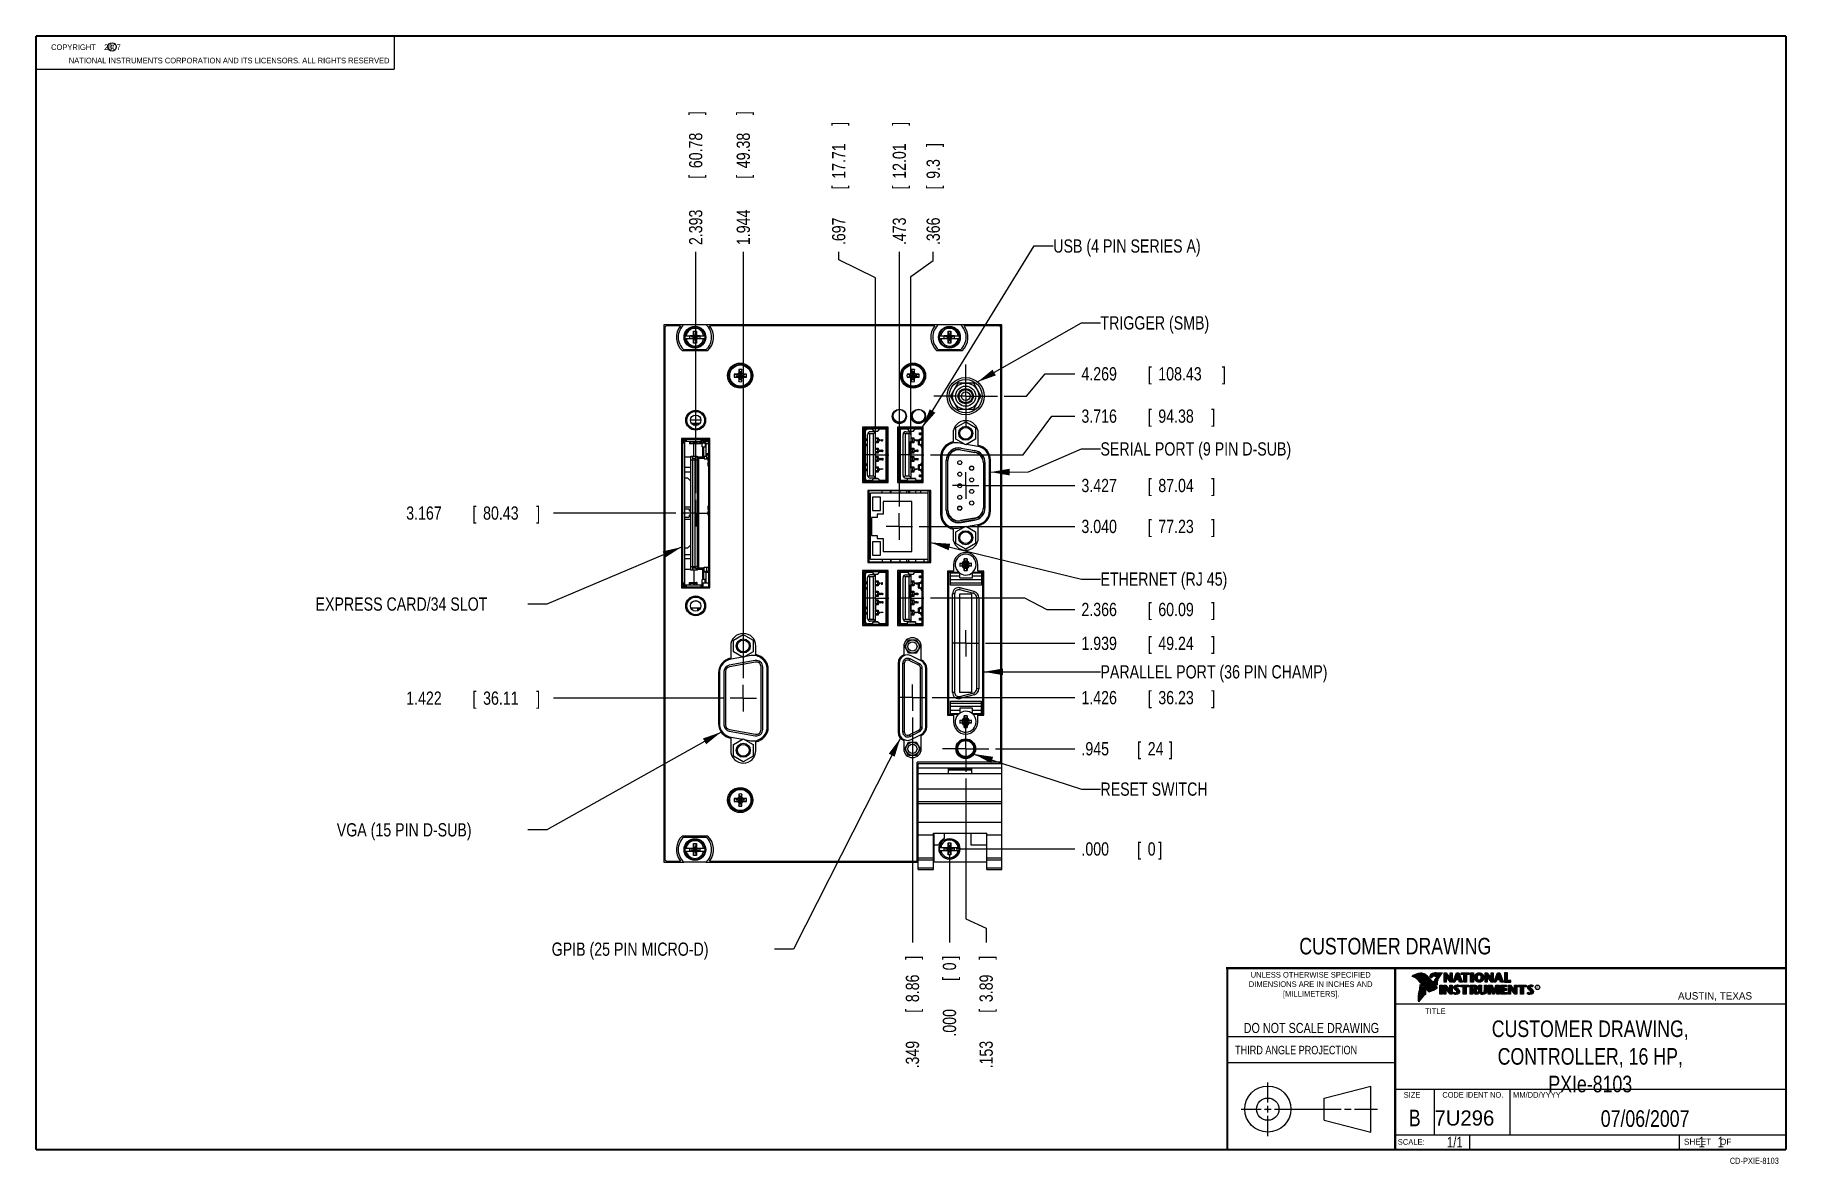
# Model space of a CAD drawing. Header units: inches. Extents: x 0.2 to 16.8, y 0.1 to 10.8.
import ezdxf
from ezdxf.enums import TextEntityAlignment as Align

# ---------------------------------------------------------------- set-up
doc = ezdxf.new("R2010")
doc.units = ezdxf.units.IN
doc.header["$LTSCALE"] = 0.935
doc.header["$MEASUREMENT"] = 0
doc.linetypes.add('CENTER', pattern=[0.6, 0.375, -0.075, 0.075, -0.075])
doc.layers.get('0').update_dxf_attribs({"linetype": 'CONTINUOUS'})
for name, color, linetype in [('DEFAULT_1', 7, 'CENTER'), ('DETAIL', 7, 'CONTINUOUS'), ('DIMENSIONS', 7, 'CONTINUOUS')]:
    doc.layers.add(name, color=color, linetype=linetype)
doc.styles.get("Standard").update_dxf_attribs({"font": 'txt', "width": 0.8})
doc.dimstyles.new('DIMSTYLE_1', dxfattribs={"dimtxt": 0.125, "dimasz": 0.18, "dimexe": 0.18, "dimexo": 0.0625, "dimgap": 0.09, "dimtad": 0, "dimtih": 1, "dimtoh": 1, "dimdec": 3, "dimzin": 4, "dimdsep": 46, "dimtxsty": 'STANDARD', "dimblk": '_FILLED', "dimblk1": '_FILLED', "dimblk2": '_FILLED', "dimcen": 0.09, "dimadec": 0, "dimazin": 0, "dimtp": 0.01, "dimtm": 0.01, "dimtfac": 1, "dimtdec": 3, "dimtofl": 0, "dimtmove": 0, "dimatfit": 3, "dimldrblk": '_FILLED', "dimfxl": 1, "dimtolj": 1, "dimtzin": 4, "dimarcsym": 0})

msp = doc.modelspace()

# ---------------------------------------------------------------- texts
at = {"color": 2, "linetype": 'CONTINUOUS', "width": 0.8}
for s, height, p in [('c', 0.053, (0.946, 10.6363)), ('NATIONAL INSTRUMENTS CORPORATION AND ITS LICENSORS. ALL RIGHTS RESERVED', 0.053, (0.5583, 10.5016)), ('THIRD ANGLE PROJECTION', 0.08, (11.5564, 1.1584))]:
    msp.add_text(s, height=height, dxfattribs=at).set_placement(p)
at = {"color": 7, "linetype": 'CONTINUOUS', "width": 0.8}
for s, height, p in [('CUSTOMER DRAWING', 0.15625, (13.0668, 2.1001)), ('DO NOT SCALE DRAWING', 0.095, (12.2754, 1.3592)), ('B', 0.1562, (13.2497, 0.4798)), ('07/06/2007 ', 0.15625, (15.4455, 0.4744))]:
    msp.add_text(s, height=height, dxfattribs=at).set_placement(p, align=Align.CENTER)
at = {"color": 2, "linetype": 'CONTINUOUS'}
for s, p in [('DIMENSIONS ARE IN INCHES AND', (12.2688, 1.7933)), ('UNLESS OTHERWISE SPECIFIED', (12.2688, 1.8819)), ('[MILLIMETERS].', (12.2746, 1.7015))]:
    msp.add_text(s, height=0.053254, dxfattribs=at).set_placement(p, align=Align.CENTER)
for s, height, p in [('R', 0.0217, (14.3971, 1.7782)), ('AUSTIN, TEXAS', 0.069617, (15.7327, 1.6745)), ('TITLE', 0.05325, (13.3474, 1.5397)), ('SIZE', 0.05325, (13.1451, 0.7494)), ('MM/DD/YYYY', 0.05325, (14.1765, 0.7494)), ('SCALE:', 0.05325, (13.0904, 0.3053)), ('SHEET    OF', 0.057262, (15.7892, 0.3052))]:
    msp.add_text(s, height=height, dxfattribs=at).set_placement(p)
at = {"color": 2, "linetype": 'CONTINUOUS', "width": 0.95}
msp.add_text('CODE IDENT NO.', height=0.053254, dxfattribs=at).set_placement((13.7978, 0.7494), align=Align.CENTER)
at = {"color": 7, "linetype": 'CONTINUOUS'}
msp.add_text('7U296', height=0.14316, dxfattribs=at).set_placement((13.4363, 0.4866))
at = {"color": 7, "linetype": 'CONTINUOUS', "width": 0.8}
msp.add_text('1/1', height=0.1, dxfattribs=at).set_placement((13.7025, 0.2805), align=Align.RIGHT)
at = {"color": 2, "linetype": 'CONTINUOUS', "width": 0.8}
msp.add_text('CD-PXIE-8103', height=0.057262, dxfattribs=at).set_placement((16.6837, 0.1254), align=Align.RIGHT)
at = {"color": 2, "linetype": 'CONTINUOUS', "insert": (0.3125, 10.6805), "char_height": 0.053, "width": 0.8904, "attachment_point": 1}
msp.add_mtext('    COPYRIGHT    2007', dxfattribs=at)
at = {"color": 7, "linetype": 'CONTINUOUS'}
for s, insert, char_height, width, attachment_point in [('CUSTOMER DRAWING,\\PCONTROLLER, 16 HP,\\PPXIe-8103', (14.9051, 1.4775), 0.15625, 2.25, 2), ('    1    1', (15.8075, 0.3805), 0.1, 0.8, 1)]:
    msp.add_mtext(s, dxfattribs=dict(at, insert=insert, char_height=char_height, width=width, attachment_point=attachment_point))
at = {"layer": 'DETAIL', "color": 2, "linetype": 'CONTINUOUS', "width": 0.8}
for s, p in [('USB (4 PIN SERIES A)', (9.8417, 8.7171)), ('TRIGGER (SMB)', (10.2866, 7.9921)), ('SERIAL PORT (9 PIN D-SUB)', (10.2866, 6.8038)), ('ETHERNET (RJ 45)', (10.2866, 5.5767)), ('EXPRESS CARD/34 SLOT', (2.8854, 5.3411)), ('PARALLEL PORT (36 PIN CHAMP)', (10.2866, 4.7019)), ('RESET SWITCH', (10.2866, 3.5963)), ('VGA (15 PIN D-SUB)', (3.0854, 3.2124)), ('GPIB (25 PIN MICRO-D)', (5.1119, 2.0873))]:
    msp.add_text(s, height=0.125, dxfattribs=at).set_placement(p)

# ---------------------------------------------------------------- blocks, each defined once
blk = doc.blocks.new('*D0')
at = {"layer": 'DIMENSIONS', "color": 2, "linetype": 'CONTINUOUS'}
for p, q in [((9.016, 3.759), (9.016, 2.436)), ((9.016, 2.436), (9.209, 2.348)), ((9.209, 2.348), (9.209, 2.212))]:
    blk.add_line(p, q, dxfattribs=at)
at = {"layer": 'DIMENSIONS', "color": 2, "linetype": 'CONTINUOUS', "width": 0.8}
for s, p in [(']', (9.271, 2.05)), ('3.89', (9.271, 1.65)), ('[', (9.271, 1.55)), ('.153', (9.271, 1.025))]:
    blk.add_text(s, height=0.125, rotation=90, dxfattribs=at).set_placement(p)
blk = doc.blocks.new('_FILLED')
at = {"color": 0, "linetype": 'BYBLOCK'}
blk.add_solid([(0, 0), (-1, 0.174), (-1, -0.174)], dxfattribs=at)
blk = doc.blocks.new('*D1')
at = {"layer": 'DIMENSIONS', "color": 2, "linetype": 'CONTINUOUS'}
blk.add_line((8.863, 3.032), (8.863, 2.212), dxfattribs=at)
at = {"layer": 'DIMENSIONS', "color": 2, "linetype": 'CONTINUOUS', "width": 0.8}
for s, p in [(']', (8.925, 2.05)), ('0', (8.925, 1.95)), ('[', (8.925, 1.85)), ('.000', (8.925, 1.325))]:
    blk.add_text(s, height=0.125, rotation=90, dxfattribs=at).set_placement(p)
blk = doc.blocks.new('*D2')
at = {"layer": 'DIMENSIONS', "color": 2, "linetype": 'CONTINUOUS'}
blk.add_line((9.296, 4.04), (10.044, 4.04), dxfattribs=at)
at = {"layer": 'DIMENSIONS', "color": 2, "linetype": 'CONTINUOUS', "width": 0.8}
for s, p in [('.945', (10.107, 3.977)), ('[', (10.632, 3.977)), ('24', (10.732, 3.977)), (']', (10.932, 3.977))]:
    blk.add_text(s, height=0.125, dxfattribs=at).set_placement(p)
blk = doc.blocks.new('*D3')
at = {"layer": 'DIMENSIONS', "color": 2, "linetype": 'CONTINUOUS'}
blk.add_line((8.925, 3.095), (10.044, 3.095), dxfattribs=at)
at = {"layer": 'DIMENSIONS', "color": 2, "linetype": 'CONTINUOUS', "width": 0.8}
for s, p in [('.000', (10.107, 3.032)), ('[', (10.632, 3.032)), ('0', (10.732, 3.032)), (']', (10.832, 3.032))]:
    blk.add_text(s, height=0.125, dxfattribs=at).set_placement(p)
blk = doc.blocks.new('*D4')
at = {"layer": 'DIMENSIONS', "color": 2, "linetype": 'CONTINUOUS'}
blk.add_line((6.919, 4.704), (6.919, 8.726), dxfattribs=at)
at = {"layer": 'DIMENSIONS', "color": 2, "linetype": 'CONTINUOUS', "width": 0.8}
for s, p in [(']', (6.981, 10.013)), ('49.38', (6.981, 9.513)), ('[', (6.981, 9.413)), ('1.944', (6.981, 8.788))]:
    blk.add_text(s, height=0.125, rotation=90, dxfattribs=at).set_placement(p)
blk = doc.blocks.new('*D5')
at = {"layer": 'DIMENSIONS', "color": 2, "linetype": 'CONTINUOUS'}
blk.add_line((6.47, 6.449), (6.47, 8.726), dxfattribs=at)
at = {"layer": 'DIMENSIONS', "color": 2, "linetype": 'CONTINUOUS', "width": 0.8}
for s, p in [(']', (6.532, 10.013)), ('60.78', (6.532, 9.513)), ('[', (6.532, 9.413)), ('2.393', (6.532, 8.788))]:
    blk.add_text(s, height=0.125, rotation=90, dxfattribs=at).set_placement(p)
blk = doc.blocks.new('*D6')
at = {"layer": 'DIMENSIONS', "color": 2, "linetype": 'CONTINUOUS'}
for p, q in [((7.819, 8.649), (7.819, 8.726)), ((8.166, 8.48), (7.819, 8.649)), ((8.166, 6.998), (8.166, 8.48))]:
    blk.add_line(p, q, dxfattribs=at)
at = {"layer": 'DIMENSIONS', "color": 2, "linetype": 'CONTINUOUS', "width": 0.8}
for s, p in [(']', (7.881, 9.913)), ('17.71', (7.881, 9.413)), ('[', (7.881, 9.313)), ('.697', (7.881, 8.788))]:
    blk.add_text(s, height=0.125, rotation=90, dxfattribs=at).set_placement(p)
blk = doc.blocks.new('*D7')
at = {"layer": 'DIMENSIONS', "color": 2, "linetype": 'CONTINUOUS'}
for p, q in [((8.497, 8.493), (8.709, 8.643)), ((8.709, 8.643), (8.709, 8.726)), ((8.497, 6.998), (8.497, 8.493))]:
    blk.add_line(p, q, dxfattribs=at)
at = {"layer": 'DIMENSIONS', "color": 2, "linetype": 'CONTINUOUS', "width": 0.8}
for s, p in [(']', (8.772, 9.713)), ('9.3', (8.772, 9.413)), ('[', (8.772, 9.313)), ('.366', (8.772, 8.788))]:
    blk.add_text(s, height=0.125, rotation=90, dxfattribs=at).set_placement(p)
blk = doc.blocks.new('*D8')
at = {"layer": 'DIMENSIONS', "color": 2, "linetype": 'CONTINUOUS'}
blk.add_line((8.514, 4.333), (8.514, 2.212), dxfattribs=at)
at = {"layer": 'DIMENSIONS', "color": 2, "linetype": 'CONTINUOUS', "width": 0.8}
for s, p in [(']', (8.576, 2.05)), ('8.86', (8.576, 1.65)), ('[', (8.576, 1.55)), ('.349', (8.576, 1.025))]:
    blk.add_text(s, height=0.125, rotation=90, dxfattribs=at).set_placement(p)
blk = doc.blocks.new('*D9')
at = {"layer": 'DIMENSIONS', "color": 2, "linetype": 'CONTINUOUS'}
blk.add_line((8.39, 6.323), (8.39, 8.726), dxfattribs=at)
at = {"layer": 'DIMENSIONS', "color": 2, "linetype": 'CONTINUOUS', "width": 0.8}
for s, p in [(']', (8.452, 9.913)), ('12.01', (8.452, 9.413)), ('[', (8.452, 9.313)), ('.473', (8.452, 8.788))]:
    blk.add_text(s, height=0.125, rotation=90, dxfattribs=at).set_placement(p)
blk = doc.blocks.new('*D10')
at = {"layer": 'DIMENSIONS', "color": 2, "linetype": 'CONTINUOUS'}
blk.add_line((6.731, 4.517), (5.128, 4.517), dxfattribs=at)
at = {"layer": 'DIMENSIONS', "color": 2, "linetype": 'CONTINUOUS', "width": 0.8}
for s, p in [('1.422', (3.74, 4.454)), ('[', (4.365, 4.454)), ('36.11', (4.465, 4.454)), (']', (4.965, 4.454))]:
    blk.add_text(s, height=0.125, dxfattribs=at).set_placement(p)
blk = doc.blocks.new('*D11')
at = {"layer": 'DIMENSIONS', "color": 2, "linetype": 'CONTINUOUS'}
blk.add_line((6.282, 6.262), (5.128, 6.262), dxfattribs=at)
at = {"layer": 'DIMENSIONS', "color": 2, "linetype": 'CONTINUOUS', "width": 0.8}
for s, p in [('3.167', (3.74, 6.199)), ('[', (4.365, 6.199)), ('80.43', (4.465, 6.199)), (']', (4.965, 6.199))]:
    blk.add_text(s, height=0.125, dxfattribs=at).set_placement(p)
blk = doc.blocks.new('*D12')
at = {"layer": 'DIMENSIONS', "color": 2, "linetype": 'CONTINUOUS'}
blk.add_line((8.576, 6.135), (10.044, 6.135), dxfattribs=at)
at = {"layer": 'DIMENSIONS', "color": 2, "linetype": 'CONTINUOUS', "width": 0.8}
for s, p in [('3.040', (10.107, 6.073)), ('[', (10.732, 6.073)), ('77.23', (10.832, 6.073)), (']', (11.332, 6.073))]:
    blk.add_text(s, height=0.125, dxfattribs=at).set_placement(p)
blk = doc.blocks.new('*D13')
at = {"layer": 'DIMENSIONS', "color": 2, "linetype": 'CONTINUOUS'}
for p, q in [((9.589, 7.364), (9.765, 7.575)), ((9.765, 7.575), (10.044, 7.575)), ((9.378, 7.364), (9.589, 7.364))]:
    blk.add_line(p, q, dxfattribs=at)
at = {"layer": 'DIMENSIONS', "color": 2, "linetype": 'CONTINUOUS', "width": 0.8}
for s, p in [('4.269', (10.107, 7.512)), ('[', (10.732, 7.512)), ('108.43', (10.832, 7.512)), (']', (11.432, 7.512))]:
    blk.add_text(s, height=0.125, dxfattribs=at).set_placement(p)
blk = doc.blocks.new('*D14')
at = {"layer": 'DIMENSIONS', "color": 2, "linetype": 'CONTINUOUS'}
blk.add_line((9.203, 6.522), (10.044, 6.522), dxfattribs=at)
at = {"layer": 'DIMENSIONS', "color": 2, "linetype": 'CONTINUOUS', "width": 0.8}
for s, p in [('3.427', (10.107, 6.459)), ('[', (10.732, 6.459)), ('87.04', (10.832, 6.459)), (']', (11.332, 6.459))]:
    blk.add_text(s, height=0.125, dxfattribs=at).set_placement(p)
blk = doc.blocks.new('*D15')
at = {"layer": 'DIMENSIONS', "color": 2, "linetype": 'CONTINUOUS'}
blk.add_line((9.203, 5.034), (10.044, 5.034), dxfattribs=at)
at = {"layer": 'DIMENSIONS', "color": 2, "linetype": 'CONTINUOUS', "width": 0.8}
for s, p in [('1.939', (10.107, 4.971)), ('[', (10.732, 4.971)), ('49.24', (10.832, 4.971)), (']', (11.332, 4.971))]:
    blk.add_text(s, height=0.125, dxfattribs=at).set_placement(p)
blk = doc.blocks.new('*D16')
at = {"layer": 'DIMENSIONS', "color": 2, "linetype": 'CONTINUOUS'}
for p, q in [((8.684, 5.461), (9.569, 5.461)), ((9.569, 5.461), (9.782, 5.352)), ((9.782, 5.352), (10.044, 5.352))]:
    blk.add_line(p, q, dxfattribs=at)
at = {"layer": 'DIMENSIONS', "color": 2, "linetype": 'CONTINUOUS', "width": 0.8}
for s, p in [('2.366', (10.107, 5.29)), ('[', (10.732, 5.29)), ('60.09', (10.832, 5.29)), (']', (11.332, 5.29))]:
    blk.add_text(s, height=0.125, dxfattribs=at).set_placement(p)
blk = doc.blocks.new('*D17')
at = {"layer": 'DIMENSIONS', "color": 2, "linetype": 'CONTINUOUS'}
for p, q in [((9.557, 6.811), (9.827, 7.175)), ((9.827, 7.175), (10.044, 7.175)), ((8.684, 6.811), (9.557, 6.811))]:
    blk.add_line(p, q, dxfattribs=at)
at = {"layer": 'DIMENSIONS', "color": 2, "linetype": 'CONTINUOUS', "width": 0.8}
for s, p in [('3.716', (10.107, 7.113)), ('[', (10.732, 7.113)), ('94.38', (10.832, 7.113)), (']', (11.332, 7.113))]:
    blk.add_text(s, height=0.125, dxfattribs=at).set_placement(p)
blk = doc.blocks.new('*D18')
at = {"layer": 'DIMENSIONS', "color": 2, "linetype": 'CONTINUOUS'}
blk.add_line((8.701, 4.521), (10.044, 4.521), dxfattribs=at)
at = {"layer": 'DIMENSIONS', "color": 2, "linetype": 'CONTINUOUS', "width": 0.8}
for s, p in [('1.426', (10.107, 4.459)), ('[', (10.732, 4.459)), ('36.23', (10.832, 4.459)), (']', (11.332, 4.459))]:
    blk.add_text(s, height=0.125, dxfattribs=at).set_placement(p)

# ---------------------------------------------------------------- dimensions: what is measured, and where the dimension line sits
at = {"layer": 'DIMENSIONS', "color": 2, "linetype": 'CONTINUOUS'}
for feature_location, offset, dtype, origin, picture, middle in [((6.4696, 6.4491), (0, 2.2766), 1, (8.8626, 6.3866), '*D5', (6.4696, 9.4507)), ((6.9186, 4.7041), (0, 4.0216), 1, (8.8626, 4.6416), '*D4', (6.9186, 9.4507)), ((8.1655825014, 6.9981323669), (-0.346945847, 1.7276), 0, (8.8626494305, 6.9356323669), '*D6', (7.8186366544, 9.4007323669)), ((8.3896, 6.3229), (0, 2.4029), 1, (8.8626, 6.2604), '*D9', (8.3896, 9.4007)), ((8.4965825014, 6.9981323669), (0.2124813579, 1.7276), 0, (8.8626494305, 6.9356323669), '*D7', (8.7090638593, 9.3007323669)), ((9.3781, 7.3637), (0.666, 0.2112), 0, (9.3156, 3.0948), '*D13', (10.8191, 7.575)), ((8.6842, 6.8105), (1.36, 0.3645), 0, (8.6217, 3.0948), '*D17', (10.7691, 7.175)), ((9.2032, 6.5215), (0.8409, 0), 0, (9.1407, 3.0948), '*D14', (10.7691, 6.5215)), ((6.282, 6.2615), (-1.1541, 0), 0, (6.3445, 3.0948), '*D11', (4.4029, 6.2615)), ((8.57618, 6.13526), (1.46797, 0), 0, (8.26455, 3.09482), '*D12', (10.76915, 6.13526)), ((8.6842, 5.4605), (1.36, -0.1085), 0, (8.6217, 3.0948), '*D16', (10.7691, 5.3521)), ((9.2032, 5.0335), (0.8409, 0), 0, (9.1407, 3.0948), '*D15', (10.7691, 5.0335)), ((6.731, 4.5165), (-1.6031, 0), 0, (6.7935, 3.0948), '*D10', (4.4029, 4.5165)), ((8.7012, 4.5211), (1.3429, 0), 0, (8.6387, 3.0948), '*D18', (10.7691, 4.5211)), ((8.5136, 4.3335), (0, -2.1212), 1, (8.8626, 4.396), '*D8', (8.5136, 1.5873)), ((9.2961, 4.0397), (0.748, 0), 0, (8.8626, 3.0948), '*D2', (10.5691, 4.0397)), ((9.0156, 3.7592), (0.1929, -1.5469), 0, (8.8626, 3.0948), '*D0', (9.2086, 1.5873)), ((8.9251494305, 3.0948223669), (1.119, 0), 0, (8.8626494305, 3.0948223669), '*D3', (10.5191494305, 3.0948223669)), ((8.8626494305, 3.0323223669), (0, -0.82), 1, (8.8626494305, 3.0948223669), '*D1', (8.8626494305, 1.7373223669))]:
    dim = msp.add_ordinate_dim(feature_location=feature_location, offset=offset, dtype=dtype, origin=origin, dimstyle='DIMSTYLE_1', dxfattribs=at)
    dim.commit()
    dim.dimension.update_dxf_attribs({"geometry": picture, "text_midpoint": middle})

# ---------------------------------------------------------------- linework, layer by layer
at = {"color": 2, "linetype": 'CONTINUOUS'}
for p, q in [((0.25, 10.7586), (3.625, 10.7586)), ((0.25, 10.7586), (0.25, 10.4456)), ((3.625, 10.7586), (3.625, 10.4456)), ((0.25, 10.4456), (3.625, 10.4456)), ((13.0652, 1.9695), (16.745, 1.9695)), ((13.0652, 1.9695), (13.0652, 0.2605)), ((13.2311, 1.8934), (13.2311, 1.8949)), ((13.2347, 1.8921), (13.2347, 1.8972)), ((13.2382, 1.8907), (13.2382, 1.8994)), ((13.2418, 1.8892), (13.2418, 1.9015)), ((13.2453, 1.8876), (13.2453, 1.9035)), ((13.2489, 1.8858), (13.2489, 1.9054)), ((13.2524, 1.8839), (13.2524, 1.9069)), ((13.256, 1.8818), (13.256, 1.9084)), ((13.2596, 1.8796), (13.2596, 1.9098)), ((13.2631, 1.8772), (13.2631, 1.9111)), ((13.2667, 1.8747), (13.2667, 1.9124)), ((13.2702, 1.872), (13.2702, 1.9135)), ((13.2738, 1.869), (13.2738, 1.9146)), ((13.2773, 1.8658), (13.2773, 1.9155)), ((13.2809, 1.8624), (13.2809, 1.9164)), ((13.2844, 1.8587), (13.2844, 1.9173)), ((13.288, 1.8549), (13.288, 1.9181)), ((13.2915, 1.851), (13.2915, 1.9188)), ((13.2951, 1.8471), (13.2951, 1.9194)), ((13.2987, 1.8431), (13.2987, 1.9198)), ((13.3022, 1.8391), (13.3022, 1.92)), ((13.3058, 1.8351), (13.3058, 1.9201)), ((13.3093, 1.8311), (13.3093, 1.9201)), ((13.3129, 1.827), (13.3129, 1.9199)), ((13.3164, 1.8229), (13.3164, 1.9196)), ((13.32, 1.8188), (13.32, 1.9192)), ((13.3235, 1.8146), (13.3235, 1.9186)), ((13.3271, 1.8104), (13.3271, 1.9179)), ((13.3306, 1.8062), (13.3306, 1.9172)), ((13.3342, 1.802), (13.3342, 1.9163)), ((13.3378, 1.7978), (13.3378, 1.9151)), ((13.3413, 1.7937), (13.3413, 1.9138)), ((13.3449, 1.7897), (13.3449, 1.9122)), ((13.3484, 1.7856), (13.3484, 1.9103)), ((13.352, 1.7817), (13.352, 1.9081)), ((13.3555, 1.7778), (13.3555, 1.9055)), ((13.3591, 1.7739), (13.3591, 1.9026)), ((13.3626, 1.7701), (13.3626, 1.8991)), ((13.3662, 1.7663), (13.3662, 1.8952)), ((13.3697, 1.7625), (13.3697, 1.8915)), ((13.3733, 1.7588), (13.3733, 1.8878)), ((13.3769, 1.7556), (13.3769, 1.8841)), ((13.3804, 1.7529), (13.3804, 1.8803)), ((13.384, 1.7512), (13.384, 1.8766)), ((13.3875, 1.7509), (13.3875, 1.8728)), ((13.4022, 1.878), (13.3901, 1.8922)), ((13.3911, 1.7518), (13.3911, 1.8691)), ((13.4029, 1.881), (13.3927, 1.893)), ((13.3946, 1.8908), (13.3946, 1.8999)), ((13.3946, 1.7533), (13.3946, 1.8653)), ((13.3982, 1.8866), (13.3982, 1.9062)), ((13.3982, 1.7548), (13.3982, 1.8615)), ((13.4017, 1.8824), (13.4017, 1.9101)), ((13.4017, 1.7563), (13.4017, 1.8574)), ((13.4053, 1.8823), (13.4053, 1.9129)), ((13.4053, 1.7578), (13.4053, 1.8531)), ((13.4088, 1.8844), (13.4088, 1.915)), ((13.4088, 1.7593), (13.4088, 1.8488)), ((13.4124, 1.887), (13.4124, 1.9167)), ((13.4124, 1.7609), (13.4124, 1.8445)), ((13.4159, 1.89), (13.4159, 1.9182)), ((13.4159, 1.7625), (13.4159, 1.8402)), ((13.4195, 1.8937), (13.4195, 1.9193)), ((13.4195, 1.7641), (13.4195, 1.8359)), ((13.4231, 1.8964), (13.4231, 1.9203)), ((13.4231, 1.7657), (13.4231, 1.8316)), ((13.4266, 1.8982), (13.4266, 1.9209)), ((13.4266, 1.7674), (13.4266, 1.8273)), ((13.4302, 1.8995), (13.4302, 1.9214)), ((13.4302, 1.7691), (13.4302, 1.823)), ((13.4414, 1.8328), (13.4319, 1.8437)), ((13.4337, 1.8997), (13.4337, 1.922)), ((13.4337, 1.7708), (13.4337, 1.8187)), ((13.4433, 1.8344), (13.4349, 1.844)), ((13.4373, 1.8991), (13.4373, 1.9224)), ((13.4373, 1.8413), (13.4373, 1.8491)), ((13.4408, 1.898), (13.4408, 1.9228)), ((13.4408, 1.8372), (13.4408, 1.8572)), ((13.4444, 1.8972), (13.4444, 1.9231)), ((13.4444, 1.8331), (13.4444, 1.8665)), ((13.4479, 1.8969), (13.4479, 1.9234)), ((13.4479, 1.8288), (13.4479, 1.873)), ((13.4515, 1.8966), (13.4515, 1.9236)), ((13.4515, 1.8247), (13.4515, 1.8764)), ((13.4529, 1.9261), (13.5132, 1.9271)), ((13.453, 1.9236), (13.5067, 1.9245)), ((13.455, 1.8965), (13.455, 1.9237)), ((13.455, 1.8207), (13.455, 1.878)), ((13.4586, 1.8964), (13.4586, 1.9237)), ((13.4586, 1.8303), (13.4586, 1.879)), ((13.4622, 1.8957), (13.4622, 1.9238)), ((13.4622, 1.8535), (13.4622, 1.8795)), ((13.4657, 1.8935), (13.4657, 1.9238)), ((13.4657, 1.8636), (13.4657, 1.8798)), ((13.4693, 1.872), (13.4693, 1.9239)), ((13.4728, 1.8794), (13.4728, 1.9239)), ((13.4764, 1.8859), (13.4764, 1.924)), ((13.4799, 1.8919), (13.4799, 1.924)), ((13.4835, 1.8973), (13.4835, 1.9241)), ((13.487, 1.9023), (13.487, 1.9242)), ((13.4906, 1.9069), (13.4906, 1.9242)), ((13.4941, 1.9112), (13.4941, 1.9243)), ((13.4977, 1.9153), (13.4977, 1.9243)), ((13.5013, 1.9191), (13.5013, 1.9244)), ((13.5261, 1.9263), (13.5451, 1.9263)), ((13.5261, 1.839), (13.5261, 1.9263)), ((13.5466, 1.839), (13.5261, 1.839)), ((13.5286, 1.9237), (13.5439, 1.9237)), ((13.5286, 1.8415), (13.5286, 1.9237)), ((13.5441, 1.8415), (13.5286, 1.8415)), ((13.5332, 1.8415), (13.5332, 1.9237)), ((13.5367, 1.8415), (13.5367, 1.9237)), ((13.5402, 1.8415), (13.5402, 1.9237)), ((13.5441, 1.8976), (13.5437, 1.9237)), ((13.5439, 1.9237), (13.5854, 1.869)), ((13.5873, 1.8415), (13.5441, 1.8976)), ((13.5441, 1.8976), (13.5441, 1.8415)), ((13.5451, 1.9263), (13.5829, 1.8765)), ((13.586, 1.839), (13.5466, 1.8902)), ((13.5466, 1.8902), (13.5466, 1.839)), ((13.5471, 1.8936), (13.5471, 1.9194)), ((13.5506, 1.8891), (13.5506, 1.9149)), ((13.5541, 1.8846), (13.5541, 1.9103)), ((13.5576, 1.8801), (13.5576, 1.9057)), ((13.561, 1.8756), (13.561, 1.9011)), ((13.5645, 1.8711), (13.5645, 1.8965)), ((13.568, 1.8665), (13.568, 1.8919)), ((13.5715, 1.862), (13.5715, 1.8874)), ((13.575, 1.8575), (13.575, 1.8828)), ((13.5784, 1.853), (13.5784, 1.8782)), ((13.5819, 1.8485), (13.5819, 1.8736)), ((13.5829, 1.9263), (13.6036, 1.9263)), ((13.5829, 1.8765), (13.5829, 1.9263)), ((13.5854, 1.9237), (13.6011, 1.9237)), ((13.5854, 1.869), (13.5854, 1.9237)), ((13.5854, 1.844), (13.5854, 1.869)), ((13.6036, 1.839), (13.586, 1.839)), ((13.6011, 1.8415), (13.5873, 1.8415)), ((13.5889, 1.8415), (13.5889, 1.9237)), ((13.5923, 1.8415), (13.5923, 1.9237)), ((13.5958, 1.8415), (13.5958, 1.9237)), ((13.5993, 1.8415), (13.5993, 1.9237)), ((13.6011, 1.9237), (13.6011, 1.8415)), ((13.6036, 1.9263), (13.6036, 1.839)), ((13.6088, 1.839), (13.6444, 1.9262)), ((13.6294, 1.839), (13.6088, 1.839)), ((13.6125, 1.8415), (13.6461, 1.9237)), ((13.6277, 1.8415), (13.6125, 1.8415)), ((13.6167, 1.8415), (13.6167, 1.8516)), ((13.6201, 1.8415), (13.6201, 1.8601)), ((13.6236, 1.8415), (13.6236, 1.8686)), ((13.6271, 1.8415), (13.6271, 1.8771)), ((13.6361, 1.8623), (13.6277, 1.8415)), ((13.6378, 1.8598), (13.6294, 1.839)), ((13.6306, 1.8486), (13.6306, 1.8857)), ((13.634, 1.8573), (13.634, 1.8942)), ((13.6665, 1.8623), (13.6361, 1.8623)), ((13.6375, 1.8623), (13.6375, 1.9027)), ((13.6647, 1.8598), (13.6378, 1.8598)), ((13.6388, 1.8711), (13.65, 1.9073)), ((13.6639, 1.8711), (13.6388, 1.8711)), ((13.641, 1.8781), (13.641, 1.9112)), ((13.641, 1.8623), (13.641, 1.8711)), ((13.6423, 1.8736), (13.6519, 1.9048)), ((13.6606, 1.8736), (13.6423, 1.8736)), ((13.6444, 1.9262), (13.6664, 1.9262)), ((13.6445, 1.8893), (13.6445, 1.9197)), ((13.6445, 1.8623), (13.6445, 1.8711)), ((13.6461, 1.9237), (13.6647, 1.9237)), ((13.6479, 1.9006), (13.6479, 1.9237)), ((13.6479, 1.8623), (13.6479, 1.8711)), ((13.65, 1.9073), (13.6541, 1.9073)), ((13.6514, 1.9073), (13.6514, 1.9237)), ((13.6514, 1.8623), (13.6514, 1.8711)), ((13.6519, 1.9048), (13.6521, 1.9048)), ((13.6521, 1.9048), (13.6606, 1.8736)), ((13.6541, 1.9073), (13.6639, 1.8711)), ((13.6549, 1.9043), (13.6549, 1.9237)), ((13.6549, 1.8623), (13.6549, 1.8711)), ((13.6584, 1.8915), (13.6584, 1.9237)), ((13.6584, 1.8623), (13.6584, 1.8711)), ((13.6618, 1.8787), (13.6618, 1.9237)), ((13.6618, 1.8623), (13.6618, 1.8711)), ((13.6647, 1.9237), (13.6959, 1.8415)), ((13.6717, 1.839), (13.6647, 1.8598)), ((13.6653, 1.8623), (13.6653, 1.922)), ((13.6664, 1.9262), (13.6995, 1.839)), ((13.6735, 1.8415), (13.6665, 1.8623)), ((13.6688, 1.8555), (13.6688, 1.9128)), ((13.6995, 1.839), (13.6717, 1.839)), ((13.6723, 1.8452), (13.6723, 1.9037)), ((13.6959, 1.8415), (13.6735, 1.8415)), ((13.6757, 1.8415), (13.6757, 1.8945)), ((13.6792, 1.8415), (13.6792, 1.8854)), ((13.6827, 1.8415), (13.6827, 1.8762)), ((13.6862, 1.8415), (13.6862, 1.8671)), ((13.6866, 1.9262), (13.7634, 1.9262)), ((13.6866, 1.9099), (13.6866, 1.9262)), ((13.7118, 1.9099), (13.6866, 1.9099)), ((13.6891, 1.9237), (13.7609, 1.9237)), ((13.6891, 1.9125), (13.6891, 1.9237)), ((13.7143, 1.9125), (13.6891, 1.9125)), ((13.6896, 1.8415), (13.6896, 1.8579)), ((13.6931, 1.9125), (13.6931, 1.9237)), ((13.6931, 1.8415), (13.6931, 1.8488)), ((13.6966, 1.9125), (13.6966, 1.9237)), ((13.7001, 1.9125), (13.7001, 1.9237)), ((13.7035, 1.9125), (13.7035, 1.9237)), ((13.707, 1.9125), (13.707, 1.9237)), ((13.7105, 1.9125), (13.7105, 1.9237)), ((13.7118, 1.839), (13.7118, 1.9099)), ((13.7382, 1.839), (13.7118, 1.839)), ((13.7143, 1.9125), (13.714, 1.9237)), ((13.7143, 1.8415), (13.7143, 1.9125)), ((13.7357, 1.8415), (13.7143, 1.8415)), ((13.7174, 1.8415), (13.7174, 1.9237)), ((13.7209, 1.8415), (13.7209, 1.9237)), ((13.7244, 1.8415), (13.7244, 1.9237)), ((13.7279, 1.8415), (13.7279, 1.9237)), ((13.7313, 1.8415), (13.7313, 1.9237)), ((13.7357, 1.9125), (13.7348, 1.9237)), ((13.7609, 1.9125), (13.7357, 1.9125)), ((13.7357, 1.9125), (13.7357, 1.8415)), ((13.7634, 1.9099), (13.7382, 1.9099)), ((13.7382, 1.9099), (13.7382, 1.839)), ((13.7383, 1.9125), (13.7383, 1.9237)), ((13.7418, 1.9125), (13.7418, 1.9237)), ((13.7452, 1.9125), (13.7452, 1.9237)), ((13.7487, 1.9125), (13.7487, 1.9237)), ((13.7522, 1.9125), (13.7522, 1.9237)), ((13.7557, 1.9125), (13.7557, 1.9237)), ((13.7591, 1.9125), (13.7591, 1.9237)), ((13.7609, 1.9237), (13.7609, 1.9125)), ((13.7634, 1.9262), (13.7634, 1.9099)), ((13.7768, 1.9262), (13.8031, 1.9262)), ((13.7768, 1.839), (13.7768, 1.9262)), ((13.8031, 1.839), (13.7768, 1.839)), ((13.7794, 1.9237), (13.8006, 1.9237)), ((13.7794, 1.8415), (13.7794, 1.9237)), ((13.8006, 1.8415), (13.7794, 1.8415)), ((13.7835, 1.8415), (13.7835, 1.9237)), ((13.787, 1.8415), (13.787, 1.9237)), ((13.7904, 1.8415), (13.7904, 1.9237)), ((13.7939, 1.8415), (13.7939, 1.9237)), ((13.7974, 1.8415), (13.7974, 1.9237)), ((13.8006, 1.9237), (13.8006, 1.8415)), ((13.8031, 1.9262), (13.8031, 1.839)), ((13.8154, 1.8853), (13.8155, 1.8871)), ((13.8154, 1.8834), (13.8154, 1.8853)), ((13.8154, 1.8816), (13.8154, 1.8834)), ((13.8155, 1.8797), (13.8154, 1.8816)), ((13.8155, 1.8871), (13.8157, 1.8889)), ((13.8157, 1.8779), (13.8155, 1.8797)), ((13.8157, 1.8889), (13.8159, 1.8907)), ((13.8159, 1.876), (13.8157, 1.8779)), ((13.8159, 1.8907), (13.8161, 1.8924)), ((13.8162, 1.8742), (13.8159, 1.876)), ((13.8161, 1.8924), (13.8165, 1.8941)), ((13.8166, 1.8724), (13.8162, 1.8742)), ((13.8165, 1.8941), (13.8169, 1.8958)), ((13.817, 1.8706), (13.8166, 1.8724)), ((13.8169, 1.8958), (13.8174, 1.8975)), ((13.8174, 1.8689), (13.817, 1.8706)), ((13.8174, 1.8975), (13.8179, 1.8991)), ((13.8179, 1.8672), (13.8174, 1.8689)), ((13.8179, 1.8991), (13.8185, 1.9006)), ((13.8179, 1.8852), (13.818, 1.8869)), ((13.8179, 1.8834), (13.8179, 1.8852)), ((13.818, 1.8817), (13.8179, 1.8834)), ((13.8185, 1.8655), (13.8179, 1.8672)), ((13.818, 1.8869), (13.8182, 1.8886)), ((13.8181, 1.8799), (13.818, 1.8817)), ((13.8182, 1.8781), (13.8181, 1.8799)), ((13.8182, 1.8886), (13.8184, 1.8903)), ((13.8184, 1.8764), (13.8182, 1.8781)), ((13.8184, 1.8903), (13.8186, 1.892)), ((13.8187, 1.8746), (13.8184, 1.8764)), ((13.8185, 1.9006), (13.8191, 1.9021)), ((13.8191, 1.8639), (13.8185, 1.8655)), ((13.8186, 1.892), (13.819, 1.8936)), ((13.8191, 1.8729), (13.8187, 1.8746)), ((13.819, 1.8936), (13.8193, 1.8952)), ((13.8191, 1.9021), (13.8198, 1.9036)), ((13.8194, 1.8712), (13.8191, 1.8729)), ((13.8198, 1.8623), (13.8191, 1.8639)), ((13.8193, 1.8952), (13.8198, 1.8967)), ((13.8199, 1.8696), (13.8194, 1.8712)), ((13.8198, 1.9036), (13.8206, 1.9051)), ((13.8198, 1.8967), (13.8203, 1.8982)), ((13.8205, 1.8607), (13.8198, 1.8623)), ((13.8204, 1.8679), (13.8199, 1.8696)), ((13.8203, 1.8982), (13.8208, 1.8997)), ((13.8209, 1.8664), (13.8204, 1.8679)), ((13.8213, 1.8592), (13.8205, 1.8607)), ((13.8206, 1.9051), (13.8214, 1.9065)), ((13.8208, 1.8997), (13.8214, 1.9011)), ((13.8209, 1.8664), (13.8208, 1.8997)), ((13.8215, 1.8648), (13.8209, 1.8664)), ((13.8221, 1.8578), (13.8213, 1.8592)), ((13.8214, 1.9065), (13.8223, 1.9079)), ((13.8214, 1.9011), (13.8221, 1.9025)), ((13.8221, 1.8633), (13.8215, 1.8648)), ((13.8221, 1.9025), (13.8228, 1.9038)), ((13.8228, 1.8619), (13.8221, 1.8633)), ((13.823, 1.8563), (13.8221, 1.8578)), ((13.8223, 1.9079), (13.8232, 1.9092)), ((13.8228, 1.9038), (13.8236, 1.9052)), ((13.8235, 1.8604), (13.8228, 1.8619)), ((13.8239, 1.855), (13.823, 1.8563)), ((13.8232, 1.9092), (13.8243, 1.9106)), ((13.8243, 1.8591), (13.8235, 1.8604)), ((13.8236, 1.9052), (13.8244, 1.9065)), ((13.8249, 1.8536), (13.8239, 1.855)), ((13.8243, 1.9106), (13.8253, 1.9119)), ((13.8243, 1.8591), (13.8244, 1.9065)), ((13.8251, 1.8577), (13.8243, 1.8591)), ((13.8244, 1.9065), (13.8253, 1.9077)), ((13.826, 1.8523), (13.8249, 1.8536)), ((13.826, 1.8564), (13.8251, 1.8577)), ((13.8253, 1.9119), (13.8265, 1.9132)), ((13.8253, 1.9077), (13.8262, 1.909)), ((13.8269, 1.8552), (13.826, 1.8564)), ((13.8271, 1.8511), (13.826, 1.8523)), ((13.8262, 1.909), (13.8273, 1.9102)), ((13.8265, 1.9132), (13.8276, 1.9144)), ((13.8279, 1.854), (13.8269, 1.8552)), ((13.8282, 1.8499), (13.8271, 1.8511)), ((13.8273, 1.9102), (13.8283, 1.9114)), ((13.8276, 1.9144), (13.8288, 1.9156)), ((13.8279, 1.854), (13.8283, 1.9114)), ((13.8289, 1.8528), (13.8279, 1.854)), ((13.8294, 1.8487), (13.8282, 1.8499)), ((13.8283, 1.9114), (13.8294, 1.9126)), ((13.8288, 1.9156), (13.8301, 1.9167)), ((13.83, 1.8517), (13.8289, 1.8528)), ((13.8294, 1.9126), (13.8306, 1.9137)), ((13.8306, 1.8476), (13.8294, 1.8487)), ((13.8311, 1.8506), (13.83, 1.8517)), ((13.8301, 1.9167), (13.8314, 1.9178)), ((13.8306, 1.9137), (13.8318, 1.9148)), ((13.8319, 1.8466), (13.8306, 1.8476)), ((13.8311, 1.8506), (13.8318, 1.9148)), ((13.8323, 1.8496), (13.8311, 1.8506)), ((13.8314, 1.9178), (13.8327, 1.9188)), ((13.8318, 1.9148), (13.833, 1.9158)), ((13.8332, 1.8456), (13.8319, 1.8466)), ((13.8335, 1.8486), (13.8323, 1.8496)), ((13.8327, 1.9188), (13.834, 1.9198)), ((13.833, 1.9158), (13.8342, 1.9168)), ((13.8346, 1.8447), (13.8332, 1.8456)), ((13.8347, 1.8477), (13.8335, 1.8486)), ((13.834, 1.9198), (13.8354, 1.9207)), ((13.8342, 1.9168), (13.8355, 1.9177)), ((13.836, 1.8438), (13.8346, 1.8447)), ((13.8347, 1.8477), (13.8355, 1.9177)), ((13.836, 1.8468), (13.8347, 1.8477)), ((13.8354, 1.9207), (13.8368, 1.9215)), ((13.8355, 1.9177), (13.8368, 1.9185)), ((13.8373, 1.846), (13.836, 1.8468)), ((13.8374, 1.843), (13.836, 1.8438)), ((13.8368, 1.9215), (13.8382, 1.9223)), ((13.8368, 1.9185), (13.8381, 1.9193)), ((13.8386, 1.8452), (13.8373, 1.846)), ((13.839, 1.8423), (13.8374, 1.843)), ((13.8381, 1.9193), (13.8394, 1.92)), ((13.8386, 1.8452), (13.8381, 1.9193)), ((13.8382, 1.9223), (13.8397, 1.923)), ((13.84, 1.8445), (13.8386, 1.8452)), ((13.8405, 1.8416), (13.839, 1.8423)), ((13.8394, 1.92), (13.8408, 1.9207)), ((13.8397, 1.923), (13.8412, 1.9237)), ((13.8397, 1.8857), (13.8398, 1.8868)), ((13.8397, 1.8845), (13.8397, 1.8857)), ((13.8397, 1.8833), (13.8397, 1.8845)), ((13.8397, 1.8821), (13.8397, 1.8833)), ((13.8397, 1.8809), (13.8397, 1.8821)), ((13.8398, 1.8796), (13.8397, 1.8809)), ((13.8398, 1.8868), (13.8399, 1.888)), ((13.8399, 1.8784), (13.8398, 1.8796)), ((13.8399, 1.888), (13.84, 1.8891)), ((13.84, 1.8773), (13.8399, 1.8784)), ((13.84, 1.8891), (13.8401, 1.8902)), ((13.8401, 1.8761), (13.84, 1.8773)), ((13.8415, 1.8439), (13.84, 1.8445)), ((13.8401, 1.8902), (13.8402, 1.8913)), ((13.8402, 1.8749), (13.8401, 1.8761)), ((13.8402, 1.8913), (13.8403, 1.8924)), ((13.8404, 1.8738), (13.8402, 1.8749)), ((13.8403, 1.8924), (13.8405, 1.8934)), ((13.8405, 1.8727), (13.8404, 1.8738)), ((13.8405, 1.8934), (13.8407, 1.8944)), ((13.8407, 1.8716), (13.8405, 1.8727)), ((13.8421, 1.8409), (13.8405, 1.8416)), ((13.8407, 1.8944), (13.8409, 1.8954)), ((13.841, 1.8706), (13.8407, 1.8716)), ((13.8408, 1.9207), (13.8422, 1.9213)), ((13.8409, 1.8954), (13.8411, 1.8963)), ((13.8412, 1.8696), (13.841, 1.8706)), ((13.8411, 1.8963), (13.8414, 1.8972)), ((13.8412, 1.9237), (13.8427, 1.9243)), ((13.8414, 1.8686), (13.8412, 1.8696)), ((13.8414, 1.8972), (13.8416, 1.8981)), ((13.8417, 1.8677), (13.8414, 1.8686)), ((13.8415, 1.8439), (13.8417, 1.8678)), ((13.843, 1.8433), (13.8415, 1.8439)), ((13.8416, 1.8981), (13.8419, 1.899)), ((13.842, 1.8667), (13.8417, 1.8677)), ((13.8419, 1.899), (13.8422, 1.8999)), ((13.842, 1.8991), (13.8422, 1.9213)), ((13.8423, 1.8658), (13.842, 1.8667)), ((13.8438, 1.8404), (13.8421, 1.8409)), ((13.8422, 1.9213), (13.8436, 1.9219)), ((13.8422, 1.8999), (13.8426, 1.9007)), ((13.8422, 1.8844), (13.8423, 1.8856)), ((13.8422, 1.8833), (13.8422, 1.8844)), ((13.8422, 1.8821), (13.8422, 1.8833)), ((13.8423, 1.8809), (13.8422, 1.8821)), ((13.8423, 1.8867), (13.8424, 1.8878)), ((13.8423, 1.8856), (13.8423, 1.8867)), ((13.8423, 1.8798), (13.8423, 1.8809)), ((13.8424, 1.8786), (13.8423, 1.8798)), ((13.8427, 1.865), (13.8423, 1.8658)), ((13.8424, 1.8878), (13.8425, 1.8889)), ((13.8425, 1.8775), (13.8424, 1.8786)), ((13.8425, 1.8889), (13.8426, 1.89)), ((13.8426, 1.8764), (13.8425, 1.8775)), ((13.8426, 1.9007), (13.843, 1.9016)), ((13.8426, 1.89), (13.8427, 1.891)), ((13.8427, 1.8753), (13.8426, 1.8764)), ((13.8427, 1.9243), (13.8443, 1.9248)), ((13.8427, 1.891), (13.8428, 1.892)), ((13.8429, 1.8742), (13.8427, 1.8753)), ((13.8431, 1.8641), (13.8427, 1.865)), ((13.8428, 1.892), (13.843, 1.893)), ((13.843, 1.8731), (13.8429, 1.8742)), ((13.843, 1.9016), (13.8434, 1.9024)), ((13.843, 1.893), (13.8432, 1.8939)), ((13.8432, 1.8721), (13.843, 1.8731)), ((13.8445, 1.8428), (13.843, 1.8433)), ((13.8434, 1.8633), (13.8431, 1.8641)), ((13.8432, 1.8939), (13.8434, 1.8948)), ((13.8434, 1.8712), (13.8432, 1.8721)), ((13.8434, 1.9024), (13.8438, 1.9032)), ((13.8434, 1.8948), (13.8436, 1.8957)), ((13.8436, 1.8702), (13.8434, 1.8712)), ((13.8439, 1.8625), (13.8434, 1.8633)), ((13.8436, 1.9219), (13.8451, 1.9224)), ((13.8436, 1.8957), (13.8438, 1.8965)), ((13.8439, 1.8693), (13.8436, 1.8702)), ((13.8438, 1.9032), (13.8443, 1.904)), ((13.8438, 1.8965), (13.844, 1.8974)), ((13.8455, 1.8399), (13.8438, 1.8404)), ((13.8441, 1.8684), (13.8439, 1.8693)), ((13.8443, 1.8617), (13.8439, 1.8625)), ((13.844, 1.8974), (13.8443, 1.8982)), ((13.8444, 1.8676), (13.8441, 1.8684)), ((13.8443, 1.9248), (13.8459, 1.9253)), ((13.8443, 1.904), (13.8447, 1.9047)), ((13.8443, 1.8982), (13.8446, 1.899)), ((13.8448, 1.8609), (13.8443, 1.8617)), ((13.8447, 1.8667), (13.8444, 1.8676)), ((13.8462, 1.8423), (13.8445, 1.8428)), ((13.8446, 1.899), (13.8449, 1.8997)), ((13.8447, 1.9047), (13.8453, 1.9055)), ((13.845, 1.8659), (13.8447, 1.8667)), ((13.8453, 1.8602), (13.8448, 1.8609)), ((13.8449, 1.8997), (13.8453, 1.9005)), ((13.8454, 1.8651), (13.845, 1.8659)), ((13.8451, 1.9224), (13.8466, 1.9229)), ((13.8453, 1.9055), (13.8451, 1.9224)), ((13.8453, 1.9055), (13.8458, 1.9062)), ((13.8453, 1.9005), (13.8456, 1.9012)), ((13.8458, 1.8595), (13.8453, 1.8602)), ((13.8457, 1.8644), (13.8454, 1.8651)), ((13.8473, 1.8395), (13.8455, 1.8399)), ((13.8456, 1.9012), (13.846, 1.902)), ((13.8461, 1.8637), (13.8457, 1.8644)), ((13.8458, 1.9062), (13.8464, 1.9068)), ((13.8464, 1.8588), (13.8458, 1.8595)), ((13.846, 1.8424), (13.8458, 1.8595)), ((13.8459, 1.9253), (13.8476, 1.9257)), ((13.846, 1.902), (13.8464, 1.9027)), ((13.8465, 1.863), (13.8461, 1.8637)), ((13.8478, 1.8419), (13.8462, 1.8423)), ((13.8464, 1.9068), (13.847, 1.9074)), ((13.8464, 1.9027), (13.8468, 1.9033)), ((13.847, 1.8581), (13.8464, 1.8588)), ((13.8469, 1.8623), (13.8465, 1.863)), ((13.8466, 1.9229), (13.8481, 1.9233)), ((13.8468, 1.9033), (13.8473, 1.9039)), ((13.8473, 1.8617), (13.8469, 1.8623)), ((13.847, 1.9074), (13.8477, 1.908)), ((13.8477, 1.8575), (13.847, 1.8581)), ((13.8473, 1.9039), (13.8478, 1.9045)), ((13.8478, 1.8611), (13.8473, 1.8617)), ((13.8491, 1.8391), (13.8473, 1.8395)), ((13.8476, 1.9257), (13.8492, 1.9261)), ((13.8477, 1.908), (13.8483, 1.9086)), ((13.8483, 1.857), (13.8477, 1.8575)), ((13.8478, 1.9045), (13.8482, 1.9051)), ((13.8483, 1.8605), (13.8478, 1.8611)), ((13.8495, 1.8416), (13.8478, 1.8419)), ((13.8481, 1.9233), (13.8497, 1.9236)), ((13.8482, 1.9051), (13.8488, 1.9056)), ((13.8483, 1.9086), (13.849, 1.9091)), ((13.8488, 1.8599), (13.8483, 1.8605)), ((13.849, 1.8564), (13.8483, 1.857)), ((13.8488, 1.9056), (13.8493, 1.9061)), ((13.8494, 1.8594), (13.8488, 1.8599)), ((13.849, 1.9091), (13.8497, 1.9095)), ((13.8498, 1.8559), (13.849, 1.8564)), ((13.8509, 1.8388), (13.8491, 1.8391)), ((13.8492, 1.9261), (13.8509, 1.9264)), ((13.8493, 1.9061), (13.8498, 1.9065)), ((13.8499, 1.8589), (13.8494, 1.8594)), ((13.8495, 1.9094), (13.8495, 1.9236)), ((13.8495, 1.8416), (13.8495, 1.8561)), ((13.8513, 1.8413), (13.8495, 1.8416)), ((13.8497, 1.9236), (13.8513, 1.9239)), ((13.8497, 1.9095), (13.8505, 1.9099)), ((13.8498, 1.9065), (13.8504, 1.9069)), ((13.8505, 1.8555), (13.8498, 1.8559)), ((13.8505, 1.8585), (13.8499, 1.8589)), ((13.8504, 1.9069), (13.851, 1.9073)), ((13.8505, 1.9099), (13.8512, 1.9103)), ((13.8511, 1.8581), (13.8505, 1.8585)), ((13.8513, 1.8551), (13.8505, 1.8555)), ((13.8509, 1.9264), (13.8527, 1.9266)), ((13.8528, 1.8386), (13.8509, 1.8388)), ((13.851, 1.9073), (13.8516, 1.9077)), ((13.8518, 1.8577), (13.8511, 1.8581)), ((13.8512, 1.9103), (13.852, 1.9106)), ((13.8513, 1.9239), (13.853, 1.9241)), ((13.8521, 1.8547), (13.8513, 1.8551)), ((13.853, 1.8411), (13.8513, 1.8413)), ((13.8516, 1.9077), (13.8523, 1.908)), ((13.8524, 1.8574), (13.8518, 1.8577)), ((13.852, 1.9106), (13.8528, 1.9109)), ((13.853, 1.8544), (13.8521, 1.8547)), ((13.8523, 1.908), (13.8529, 1.9083)), ((13.8531, 1.8571), (13.8524, 1.8574)), ((13.8527, 1.9266), (13.8544, 1.9268)), ((13.8528, 1.9109), (13.8536, 1.9111)), ((13.8547, 1.8384), (13.8528, 1.8386)), ((13.8529, 1.9083), (13.8536, 1.9085)), ((13.853, 1.9241), (13.8546, 1.9243)), ((13.853, 1.9109), (13.853, 1.9241)), ((13.8538, 1.8542), (13.853, 1.8544)), ((13.853, 1.8411), (13.853, 1.8544)), ((13.8548, 1.841), (13.853, 1.8411)), ((13.8538, 1.8568), (13.8531, 1.8571)), ((13.8536, 1.9111), (13.8545, 1.9113)), ((13.8536, 1.9085), (13.8543, 1.9087)), ((13.8545, 1.8566), (13.8538, 1.8568)), ((13.8547, 1.854), (13.8538, 1.8542)), ((13.8543, 1.9087), (13.855, 1.9089)), ((13.8544, 1.9268), (13.8561, 1.9269)), ((13.8545, 1.9113), (13.8553, 1.9115)), ((13.8552, 1.8564), (13.8545, 1.8566)), ((13.8546, 1.9243), (13.8563, 1.9244)), ((13.8556, 1.8538), (13.8547, 1.854)), ((13.8565, 1.8384), (13.8547, 1.8384)), ((13.8566, 1.8409), (13.8548, 1.841)), ((13.855, 1.9089), (13.8557, 1.909)), ((13.8559, 1.8563), (13.8552, 1.8564)), ((13.8553, 1.9115), (13.8562, 1.9116)), ((13.8565, 1.8537), (13.8556, 1.8538)), ((13.8557, 1.909), (13.8565, 1.9091)), ((13.8567, 1.8562), (13.8559, 1.8563)), ((13.8561, 1.9269), (13.8579, 1.927)), ((13.8562, 1.9116), (13.8571, 1.9117)), ((13.8563, 1.9244), (13.8579, 1.9245)), ((13.8565, 1.9116), (13.8565, 1.9244)), ((13.8565, 1.9091), (13.8572, 1.9092)), ((13.8574, 1.8537), (13.8565, 1.8537)), ((13.8565, 1.8409), (13.8565, 1.8537)), ((13.8584, 1.8383), (13.8565, 1.8384)), ((13.8584, 1.8408), (13.8566, 1.8409)), ((13.8574, 1.8562), (13.8567, 1.8562)), ((13.8571, 1.9117), (13.858, 1.9117)), ((13.8572, 1.9092), (13.858, 1.9092)), ((13.8582, 1.8562), (13.8574, 1.8562)), ((13.8583, 1.8537), (13.8574, 1.8537)), ((13.8579, 1.927), (13.8596, 1.927)), ((13.8579, 1.9245), (13.8596, 1.9244)), ((13.858, 1.9117), (13.8589, 1.9117)), ((13.858, 1.9092), (13.8587, 1.9091)), ((13.8589, 1.8563), (13.8582, 1.8562)), ((13.8592, 1.8537), (13.8583, 1.8537)), ((13.8601, 1.8409), (13.8584, 1.8408)), ((13.8602, 1.8384), (13.8584, 1.8383)), ((13.8587, 1.9091), (13.8595, 1.9091)), ((13.8589, 1.9117), (13.8598, 1.9116)), ((13.8597, 1.8564), (13.8589, 1.8563)), ((13.8601, 1.8539), (13.8592, 1.8537)), ((13.8595, 1.9091), (13.8602, 1.909)), ((13.8596, 1.927), (13.8614, 1.9269)), ((13.8596, 1.9244), (13.8612, 1.9243)), ((13.8605, 1.8565), (13.8597, 1.8564)), ((13.8598, 1.9116), (13.8607, 1.9114)), ((13.8599, 1.8409), (13.8601, 1.8539)), ((13.861, 1.854), (13.8601, 1.8539)), ((13.8618, 1.841), (13.8601, 1.8409)), ((13.8602, 1.909), (13.861, 1.9088)), ((13.862, 1.8384), (13.8602, 1.8384)), ((13.8612, 1.8567), (13.8605, 1.8565)), ((13.8607, 1.9114), (13.8616, 1.9113)), ((13.861, 1.9114), (13.8612, 1.9243)), ((13.861, 1.9088), (13.8617, 1.9086)), ((13.8619, 1.8542), (13.861, 1.854)), ((13.8612, 1.9243), (13.8628, 1.9242)), ((13.862, 1.8569), (13.8612, 1.8567)), ((13.8614, 1.9269), (13.8631, 1.9267)), ((13.8616, 1.9113), (13.8624, 1.911)), ((13.8617, 1.9086), (13.8624, 1.9084)), ((13.8635, 1.8411), (13.8618, 1.841)), ((13.8627, 1.8545), (13.8619, 1.8542)), ((13.8627, 1.8571), (13.862, 1.8569)), ((13.8638, 1.8386), (13.862, 1.8384)), ((13.8624, 1.911), (13.8632, 1.9108)), ((13.8624, 1.9084), (13.8631, 1.9081)), ((13.8634, 1.8574), (13.8627, 1.8571)), ((13.8636, 1.8547), (13.8627, 1.8545)), ((13.8628, 1.9242), (13.8644, 1.924)), ((13.8631, 1.9267), (13.8648, 1.9265)), ((13.8631, 1.9081), (13.8638, 1.9079)), ((13.8632, 1.9108), (13.864, 1.9105)), ((13.8641, 1.8577), (13.8634, 1.8574)), ((13.8634, 1.8411), (13.8636, 1.8547)), ((13.8652, 1.8413), (13.8635, 1.8411)), ((13.8644, 1.8551), (13.8636, 1.8547)), ((13.8638, 1.9079), (13.8645, 1.9076)), ((13.8656, 1.8388), (13.8638, 1.8386)), ((13.864, 1.9105), (13.8648, 1.9102)), ((13.8647, 1.858), (13.8641, 1.8577)), ((13.8643, 1.9104), (13.8644, 1.924)), ((13.8644, 1.924), (13.8661, 1.9237)), ((13.8652, 1.8554), (13.8644, 1.8551)), ((13.8645, 1.9076), (13.8651, 1.9072)), ((13.8653, 1.8584), (13.8647, 1.858)), ((13.8648, 1.9265), (13.8665, 1.9262)), ((13.8648, 1.9102), (13.8656, 1.9098)), ((13.8651, 1.9072), (13.8657, 1.9069)), ((13.8659, 1.8558), (13.8652, 1.8554)), ((13.8668, 1.8416), (13.8652, 1.8413)), ((13.8659, 1.8588), (13.8653, 1.8584)), ((13.8656, 1.9098), (13.8663, 1.9094)), ((13.8673, 1.8391), (13.8656, 1.8388)), ((13.8657, 1.9069), (13.8662, 1.9065)), ((13.8665, 1.8592), (13.8659, 1.8588)), ((13.8667, 1.8562), (13.8659, 1.8558)), ((13.8661, 1.9237), (13.8676, 1.9233)), ((13.8662, 1.9065), (13.8668, 1.9061)), ((13.8663, 1.9094), (13.867, 1.909)), ((13.8665, 1.9262), (13.8682, 1.9258)), ((13.867, 1.8596), (13.8665, 1.8592)), ((13.8674, 1.8567), (13.8667, 1.8562)), ((13.8668, 1.9061), (13.8673, 1.9056)), ((13.8685, 1.842), (13.8668, 1.8416)), ((13.8669, 1.8416), (13.867, 1.8565)), ((13.867, 1.909), (13.8677, 1.9085)), ((13.8675, 1.8601), (13.867, 1.8596)), ((13.8673, 1.9056), (13.8677, 1.9052)), ((13.869, 1.8395), (13.8673, 1.8391)), ((13.8681, 1.8572), (13.8674, 1.8567)), ((13.8675, 1.9087), (13.8676, 1.9233)), ((13.868, 1.8606), (13.8675, 1.8601)), ((13.8676, 1.9233), (13.8692, 1.9229)), ((13.8677, 1.9085), (13.8683, 1.908)), ((13.8677, 1.9052), (13.8682, 1.9047)), ((13.8684, 1.8612), (13.868, 1.8606)), ((13.8687, 1.8577), (13.8681, 1.8572)), ((13.8682, 1.9258), (13.8699, 1.9254)), ((13.8682, 1.9047), (13.8686, 1.9042)), ((13.8683, 1.908), (13.869, 1.9075)), ((13.8688, 1.8618), (13.8684, 1.8612)), ((13.8701, 1.8424), (13.8685, 1.842)), ((13.8686, 1.9042), (13.869, 1.9037)), ((13.8693, 1.8583), (13.8687, 1.8577)), ((13.8693, 1.8624), (13.8688, 1.8618)), ((13.869, 1.9075), (13.8695, 1.907)), ((13.869, 1.9037), (13.8694, 1.9031)), ((13.8707, 1.8399), (13.869, 1.8395)), ((13.8692, 1.9229), (13.8708, 1.9225)), ((13.8696, 1.8631), (13.8693, 1.8624)), ((13.8699, 1.859), (13.8693, 1.8583)), ((13.8694, 1.9031), (13.8698, 1.9025)), ((13.8695, 1.907), (13.8701, 1.9064)), ((13.87, 1.8638), (13.8696, 1.8631)), ((13.8698, 1.9025), (13.8701, 1.9019)), ((13.8699, 1.9254), (13.8715, 1.9249)), ((13.8704, 1.8596), (13.8699, 1.859)), ((13.8704, 1.8645), (13.87, 1.8638)), ((13.8701, 1.9064), (13.8706, 1.9058)), ((13.8701, 1.9019), (13.8704, 1.9012)), ((13.8716, 1.8428), (13.8701, 1.8424)), ((13.8704, 1.9012), (13.8708, 1.9005)), ((13.8707, 1.8653), (13.8704, 1.8645)), ((13.8709, 1.8603), (13.8704, 1.8596)), ((13.8706, 1.9058), (13.8711, 1.9052)), ((13.871, 1.8661), (13.8707, 1.8653)), ((13.8724, 1.8404), (13.8707, 1.8399)), ((13.8708, 1.9225), (13.8723, 1.922)), ((13.871, 1.9053), (13.8708, 1.9225)), ((13.8708, 1.9005), (13.8711, 1.8998)), ((13.8714, 1.8611), (13.8709, 1.8603)), ((13.8713, 1.8669), (13.871, 1.8661)), ((13.8711, 1.9052), (13.8715, 1.9045)), ((13.8711, 1.8998), (13.8714, 1.899)), ((13.8716, 1.8677), (13.8713, 1.8669)), ((13.8714, 1.899), (13.8717, 1.8981)), ((13.8719, 1.8618), (13.8714, 1.8611)), ((13.8716, 1.8428), (13.8714, 1.8611)), ((13.8715, 1.9249), (13.8732, 1.9243)), ((13.8715, 1.9045), (13.872, 1.9038)), ((13.8719, 1.8686), (13.8716, 1.8677)), ((13.8732, 1.8434), (13.8716, 1.8428)), ((13.8717, 1.8981), (13.8719, 1.8972)), ((13.8719, 1.8972), (13.8722, 1.8963)), ((13.8722, 1.8695), (13.8719, 1.8686)), ((13.8723, 1.8626), (13.8719, 1.8618)), ((13.872, 1.9038), (13.8724, 1.9031)), ((13.8722, 1.8963), (13.8724, 1.8954)), ((13.8724, 1.8704), (13.8722, 1.8695)), ((13.8723, 1.922), (13.8738, 1.9214)), ((13.8727, 1.8634), (13.8723, 1.8626)), ((13.8724, 1.9031), (13.8727, 1.9023)), ((13.8724, 1.8954), (13.8727, 1.8944)), ((13.8727, 1.8713), (13.8724, 1.8704)), ((13.8741, 1.841), (13.8724, 1.8404)), ((13.8727, 1.9023), (13.8731, 1.9015)), ((13.8727, 1.8944), (13.8729, 1.8933)), ((13.8729, 1.8723), (13.8727, 1.8713)), ((13.873, 1.8643), (13.8727, 1.8634)), ((13.8729, 1.8933), (13.8731, 1.8923)), ((13.8731, 1.8733), (13.8729, 1.8723)), ((13.8734, 1.8651), (13.873, 1.8643)), ((13.8731, 1.9015), (13.8734, 1.9007)), ((13.8731, 1.8923), (13.8732, 1.8912)), ((13.8732, 1.8743), (13.8731, 1.8733)), ((13.8732, 1.9243), (13.8748, 1.9237)), ((13.8732, 1.8912), (13.8734, 1.8901)), ((13.8734, 1.8753), (13.8732, 1.8743)), ((13.8747, 1.844), (13.8732, 1.8434)), ((13.8734, 1.9007), (13.8737, 1.8998)), ((13.8734, 1.8901), (13.8735, 1.889)), ((13.8735, 1.8764), (13.8734, 1.8753)), ((13.8737, 1.866), (13.8734, 1.8651)), ((13.8735, 1.889), (13.8736, 1.8878)), ((13.8736, 1.8775), (13.8735, 1.8764)), ((13.8736, 1.8878), (13.8737, 1.8867)), ((13.8737, 1.8786), (13.8736, 1.8775)), ((13.8737, 1.8998), (13.8741, 1.8989)), ((13.8737, 1.8867), (13.8737, 1.8855)), ((13.8737, 1.8855), (13.8738, 1.8844)), ((13.8738, 1.8798), (13.8737, 1.8786)), ((13.874, 1.8669), (13.8737, 1.866)), ((13.8738, 1.9214), (13.8753, 1.9207)), ((13.8741, 1.8988), (13.8738, 1.9214)), ((13.8738, 1.8844), (13.8738, 1.8832)), ((13.8738, 1.8832), (13.8738, 1.8821)), ((13.8738, 1.8821), (13.8738, 1.8809)), ((13.8738, 1.8809), (13.8738, 1.8798)), ((13.8743, 1.8678), (13.874, 1.8669)), ((13.8741, 1.8989), (13.8744, 1.898)), ((13.8757, 1.8417), (13.8741, 1.841)), ((13.8746, 1.8688), (13.8743, 1.8678)), ((13.8744, 1.898), (13.8746, 1.897)), ((13.8747, 1.844), (13.8744, 1.8681)), ((13.8746, 1.897), (13.8749, 1.896)), ((13.8749, 1.8697), (13.8746, 1.8688)), ((13.8762, 1.8447), (13.8747, 1.844)), ((13.8748, 1.9237), (13.8763, 1.923)), ((13.8749, 1.896), (13.8751, 1.8949)), ((13.8751, 1.8707), (13.8749, 1.8697)), ((13.8751, 1.8949), (13.8754, 1.8938)), ((13.8754, 1.8718), (13.8751, 1.8707)), ((13.8753, 1.9207), (13.8767, 1.92)), ((13.8754, 1.8938), (13.8756, 1.8927)), ((13.8756, 1.8728), (13.8754, 1.8718)), ((13.8756, 1.8927), (13.8757, 1.8916)), ((13.8757, 1.8739), (13.8756, 1.8728)), ((13.8757, 1.8916), (13.8759, 1.8904)), ((13.8759, 1.875), (13.8757, 1.8739)), ((13.8773, 1.8424), (13.8757, 1.8417)), ((13.8759, 1.8904), (13.876, 1.8892)), ((13.876, 1.8762), (13.8759, 1.875)), ((13.876, 1.8892), (13.8761, 1.888)), ((13.8761, 1.8773), (13.876, 1.8762)), ((13.8761, 1.888), (13.8762, 1.8869)), ((13.8762, 1.8785), (13.8761, 1.8773)), ((13.8762, 1.8869), (13.8763, 1.8857)), ((13.8763, 1.8797), (13.8762, 1.8785)), ((13.8776, 1.8454), (13.8762, 1.8447)), ((13.8763, 1.923), (13.8778, 1.9223)), ((13.8763, 1.8857), (13.8763, 1.8844)), ((13.8763, 1.8844), (13.8763, 1.8832)), ((13.8763, 1.8832), (13.8763, 1.882)), ((13.8763, 1.882), (13.8763, 1.8808)), ((13.8763, 1.8808), (13.8763, 1.8797)), ((13.8767, 1.92), (13.8781, 1.9193)), ((13.8788, 1.8432), (13.8773, 1.8424)), ((13.8776, 1.8454), (13.8781, 1.9193)), ((13.879, 1.8462), (13.8776, 1.8454)), ((13.8778, 1.9223), (13.8793, 1.9215)), ((13.8781, 1.9193), (13.8795, 1.9185)), ((13.8803, 1.844), (13.8788, 1.8432)), ((13.8804, 1.847), (13.879, 1.8462)), ((13.8793, 1.9215), (13.8808, 1.9207)), ((13.8795, 1.9185), (13.8808, 1.9176)), ((13.8818, 1.8449), (13.8803, 1.844)), ((13.8817, 1.8479), (13.8804, 1.847)), ((13.8808, 1.9207), (13.8822, 1.9197)), ((13.8808, 1.9176), (13.8821, 1.9167)), ((13.8817, 1.8479), (13.8821, 1.9167)), ((13.883, 1.8489), (13.8817, 1.8479)), ((13.8832, 1.8459), (13.8818, 1.8449)), ((13.8821, 1.9167), (13.8833, 1.9158)), ((13.8822, 1.9197), (13.8836, 1.9188)), ((13.8842, 1.8499), (13.883, 1.8489)), ((13.8846, 1.8469), (13.8832, 1.8459)), ((13.8833, 1.9158), (13.8845, 1.9148)), ((13.8836, 1.9188), (13.8849, 1.9178)), ((13.8853, 1.8509), (13.8842, 1.8499)), ((13.8845, 1.9148), (13.8857, 1.9137)), ((13.8853, 1.8509), (13.8845, 1.9148)), ((13.8858, 1.848), (13.8846, 1.8469)), ((13.8849, 1.9178), (13.8862, 1.9167)), ((13.8864, 1.852), (13.8853, 1.8509)), ((13.8857, 1.9137), (13.8868, 1.9126)), ((13.8871, 1.8491), (13.8858, 1.848)), ((13.8862, 1.9167), (13.8874, 1.9156)), ((13.8875, 1.8532), (13.8864, 1.852)), ((13.8868, 1.9126), (13.8879, 1.9115)), ((13.8882, 1.8503), (13.8871, 1.8491)), ((13.8874, 1.9156), (13.8886, 1.9144)), ((13.8884, 1.8543), (13.8875, 1.8532)), ((13.8879, 1.9115), (13.8889, 1.9103)), ((13.8894, 1.8515), (13.8882, 1.8503)), ((13.8884, 1.8543), (13.8889, 1.9103)), ((13.8894, 1.8556), (13.8884, 1.8543)), ((13.8886, 1.9144), (13.8897, 1.9132)), ((13.8889, 1.9103), (13.8898, 1.9091)), ((13.8903, 1.8568), (13.8894, 1.8556)), ((13.8904, 1.8528), (13.8894, 1.8515)), ((13.8897, 1.9132), (13.8908, 1.9119)), ((13.8898, 1.9091), (13.8907, 1.9079)), ((13.8912, 1.8581), (13.8903, 1.8568)), ((13.8914, 1.8541), (13.8904, 1.8528)), ((13.8907, 1.9079), (13.8916, 1.9066)), ((13.8908, 1.9119), (13.8918, 1.9106)), ((13.892, 1.8595), (13.8912, 1.8581)), ((13.8924, 1.8554), (13.8914, 1.8541)), ((13.8916, 1.9066), (13.8924, 1.9053)), ((13.8918, 1.9106), (13.8928, 1.9093)), ((13.892, 1.8595), (13.8924, 1.9053)), ((13.8928, 1.8608), (13.892, 1.8595)), ((13.8924, 1.9053), (13.8932, 1.904)), ((13.8933, 1.8568), (13.8924, 1.8554)), ((13.8928, 1.9093), (13.8937, 1.908)), ((13.8935, 1.8622), (13.8928, 1.8608)), ((13.8932, 1.904), (13.8939, 1.9026)), ((13.8942, 1.8582), (13.8933, 1.8568)), ((13.8942, 1.8637), (13.8935, 1.8622)), ((13.8937, 1.908), (13.8946, 1.9066)), ((13.8939, 1.9026), (13.8945, 1.9012)), ((13.8948, 1.8651), (13.8942, 1.8637)), ((13.895, 1.8596), (13.8942, 1.8582)), ((13.8945, 1.9012), (13.8951, 1.8997)), ((13.8946, 1.9066), (13.8954, 1.9051)), ((13.8954, 1.8666), (13.8948, 1.8651)), ((13.8958, 1.8611), (13.895, 1.8596)), ((13.8951, 1.8997), (13.8956, 1.8982)), ((13.8954, 1.9051), (13.8961, 1.9037)), ((13.8959, 1.8681), (13.8954, 1.8666)), ((13.8956, 1.8982), (13.8961, 1.8967)), ((13.8959, 1.8681), (13.8956, 1.8982)), ((13.8965, 1.8626), (13.8958, 1.8611)), ((13.8964, 1.8697), (13.8959, 1.8681)), ((13.8961, 1.9037), (13.8968, 1.9022)), ((13.8961, 1.8967), (13.8966, 1.8951)), ((13.8968, 1.8713), (13.8964, 1.8697)), ((13.8971, 1.8641), (13.8965, 1.8626)), ((13.8966, 1.8951), (13.8969, 1.8934)), ((13.8968, 1.9022), (13.8974, 1.9006)), ((13.8972, 1.8729), (13.8968, 1.8713)), ((13.8969, 1.8934), (13.8973, 1.8918)), ((13.8978, 1.8657), (13.8971, 1.8641)), ((13.8975, 1.8745), (13.8972, 1.8729)), ((13.8973, 1.8918), (13.8976, 1.8901)), ((13.8974, 1.9006), (13.898, 1.899)), ((13.8977, 1.8762), (13.8975, 1.8745)), ((13.8976, 1.8901), (13.8978, 1.8883)), ((13.8979, 1.8779), (13.8977, 1.8762)), ((13.8978, 1.8883), (13.8979, 1.8866)), ((13.8983, 1.8673), (13.8978, 1.8657)), ((13.8979, 1.8866), (13.8981, 1.8848)), ((13.898, 1.8796), (13.8979, 1.8779)), ((13.898, 1.899), (13.8985, 1.8974)), ((13.8981, 1.8813), (13.898, 1.8796)), ((13.8981, 1.8848), (13.8981, 1.8831)), ((13.8981, 1.8831), (13.8981, 1.8813)), ((13.8988, 1.869), (13.8983, 1.8673)), ((13.8985, 1.8974), (13.899, 1.8957)), ((13.8993, 1.8707), (13.8988, 1.869)), ((13.899, 1.8957), (13.8994, 1.894)), ((13.8996, 1.8724), (13.8993, 1.8707)), ((13.8994, 1.894), (13.8998, 1.8922)), ((13.9, 1.8741), (13.8996, 1.8724)), ((13.8998, 1.8922), (13.9001, 1.8904)), ((13.9002, 1.8759), (13.9, 1.8741)), ((13.9001, 1.8904), (13.9003, 1.8886)), ((13.9004, 1.8777), (13.9002, 1.8759)), ((13.9003, 1.8886), (13.9005, 1.8868)), ((13.9006, 1.8795), (13.9004, 1.8777)), ((13.9005, 1.8868), (13.9006, 1.8849)), ((13.9006, 1.8849), (13.9006, 1.8831)), ((13.9006, 1.8831), (13.9006, 1.8813)), ((13.9006, 1.8813), (13.9006, 1.8795)), ((13.9129, 1.9263), (13.932, 1.9263)), ((13.9129, 1.839), (13.9129, 1.9263)), ((13.9334, 1.839), (13.9129, 1.839)), ((13.9154, 1.9237), (13.9307, 1.9237)), ((13.9154, 1.8415), (13.9154, 1.9237)), ((13.9309, 1.8415), (13.9154, 1.8415)), ((13.919, 1.8415), (13.919, 1.9237)), ((13.9234, 1.8415), (13.9234, 1.9237)), ((13.9269, 1.8415), (13.9269, 1.9237)), ((13.9294, 1.9237), (13.9309, 1.8976)), ((13.9307, 1.9237), (13.9722, 1.869)), ((13.9741, 1.8415), (13.9309, 1.8976)), ((13.9309, 1.8976), (13.9309, 1.8415)), ((13.932, 1.9263), (13.9697, 1.8765)), ((13.9329, 1.895), (13.9329, 1.9208)), ((13.9729, 1.839), (13.9334, 1.8902)), ((13.9334, 1.8902), (13.9334, 1.839)), ((13.9364, 1.8905), (13.9364, 1.9162)), ((13.9399, 1.886), (13.9399, 1.9117)), ((13.9433, 1.8815), (13.9433, 1.9071)), ((13.9468, 1.8769), (13.9468, 1.9025)), ((13.9503, 1.8724), (13.9503, 1.8979)), ((13.9538, 1.8679), (13.9538, 1.8933)), ((13.9573, 1.8634), (13.9573, 1.8888)), ((13.9607, 1.8589), (13.9607, 1.8842)), ((13.9642, 1.8544), (13.9642, 1.8796)), ((13.9677, 1.8498), (13.9677, 1.875)), ((13.9697, 1.9263), (13.9904, 1.9263)), ((13.9697, 1.8765), (13.9697, 1.9263)), ((13.9712, 1.8453), (13.9722, 1.869)), ((13.9722, 1.9237), (13.9879, 1.9237)), ((13.9722, 1.869), (13.9722, 1.9237)), ((13.9904, 1.839), (13.9729, 1.839)), ((13.9879, 1.8415), (13.9741, 1.8415)), ((13.9746, 1.8408), (13.9746, 1.9237)), ((13.9781, 1.8415), (13.9781, 1.9237)), ((13.9816, 1.8415), (13.9816, 1.9237)), ((13.9851, 1.8415), (13.9851, 1.9237)), ((13.9879, 1.9237), (13.9879, 1.8415)), ((13.9904, 1.9263), (13.9904, 1.839)), ((13.9956, 1.839), (14.0313, 1.9262)), ((14.0163, 1.839), (13.9956, 1.839)), ((13.9994, 1.8415), (14.033, 1.9237)), ((14.0146, 1.8415), (13.9994, 1.8415)), ((14.0024, 1.8415), (14.0024, 1.849)), ((14.0059, 1.8415), (14.0059, 1.8575)), ((14.0094, 1.8415), (14.0094, 1.866)), ((14.0129, 1.8415), (14.0129, 1.8745)), ((14.0229, 1.8623), (14.0146, 1.8415)), ((14.0163, 1.8459), (14.0163, 1.883)), ((14.0247, 1.8598), (14.0163, 1.839)), ((14.0198, 1.8546), (14.0198, 1.8915)), ((14.0533, 1.8623), (14.0229, 1.8623)), ((14.0233, 1.8623), (14.0233, 1.9)), ((14.0515, 1.8598), (14.0247, 1.8598)), ((14.0257, 1.8711), (14.0369, 1.9073)), ((14.0508, 1.8711), (14.0257, 1.8711)), ((14.0268, 1.8623), (14.0268, 1.9085)), ((14.0291, 1.8736), (14.0388, 1.9048)), ((14.0475, 1.8736), (14.0291, 1.8736)), ((14.0302, 1.8858), (14.0302, 1.917)), ((14.0302, 1.8623), (14.0302, 1.8711)), ((14.0313, 1.9262), (14.0533, 1.9262)), ((14.033, 1.9237), (14.0515, 1.9237)), ((14.0337, 1.897), (14.0337, 1.9237)), ((14.0337, 1.8623), (14.0337, 1.8711)), ((14.0369, 1.9073), (14.0409, 1.9073)), ((14.0372, 1.9073), (14.0372, 1.9237)), ((14.0372, 1.8623), (14.0372, 1.8711)), ((14.0388, 1.9048), (14.039, 1.9048)), ((14.039, 1.9048), (14.0475, 1.8736)), ((14.0407, 1.9073), (14.0407, 1.9237)), ((14.0407, 1.8623), (14.0407, 1.8711)), ((14.0409, 1.9073), (14.0508, 1.8711)), ((14.0441, 1.8956), (14.0441, 1.9237)), ((14.0441, 1.8623), (14.0441, 1.8711)), ((14.0476, 1.8828), (14.0476, 1.9237)), ((14.0476, 1.8623), (14.0476, 1.8711)), ((14.0511, 1.8623), (14.0511, 1.9237)), ((14.0515, 1.9237), (14.0827, 1.8415)), ((14.0585, 1.839), (14.0515, 1.8598)), ((14.0533, 1.9262), (14.0864, 1.839)), ((14.0604, 1.8415), (14.0533, 1.8623)), ((14.0546, 1.8587), (14.0546, 1.9157)), ((14.058, 1.8484), (14.058, 1.9066)), ((14.0864, 1.839), (14.0585, 1.839)), ((14.0827, 1.8415), (14.0604, 1.8415)), ((14.0615, 1.8415), (14.0615, 1.8974)), ((14.065, 1.8415), (14.065, 1.8883)), ((14.0685, 1.8415), (14.0685, 1.8791)), ((14.0719, 1.8415), (14.0719, 1.8699)), ((14.0754, 1.8415), (14.0754, 1.8608)), ((14.0789, 1.8415), (14.0789, 1.8516)), ((14.1236, 1.9262), (14.0973, 1.9262)), ((14.0973, 1.9262), (14.0973, 1.839)), ((14.0973, 1.839), (14.1555, 1.839)), ((14.1211, 1.9237), (14.0998, 1.9237)), ((14.0998, 1.9237), (14.0998, 1.8415)), ((14.0998, 1.8415), (14.153, 1.8415)), ((14.1032, 1.8415), (14.1032, 1.9237)), ((14.1067, 1.8415), (14.1067, 1.9237)), ((14.1102, 1.8415), (14.1102, 1.9237)), ((14.1136, 1.8415), (14.1136, 1.9237)), ((14.1171, 1.8415), (14.1171, 1.9237)), ((14.1206, 1.8415), (14.1206, 1.8527)), ((14.1211, 1.8527), (14.1211, 1.9237)), ((14.153, 1.8527), (14.1211, 1.8527)), ((14.1236, 1.8552), (14.1236, 1.9262)), ((14.1555, 1.8552), (14.1236, 1.8552)), ((14.1241, 1.8415), (14.1241, 1.8527)), ((14.1275, 1.8415), (14.1275, 1.8527)), ((14.131, 1.8415), (14.131, 1.8527)), ((14.1345, 1.8415), (14.1345, 1.8527)), ((14.138, 1.8415), (14.138, 1.8527)), ((14.1414, 1.8415), (14.1414, 1.8527)), ((14.1449, 1.8415), (14.1449, 1.8527)), ((14.1484, 1.8415), (14.1484, 1.8527)), ((14.153, 1.8415), (14.153, 1.8527)), ((14.1555, 1.839), (14.1555, 1.8552)), ((16.745, 1.9695), (16.745, 0.2605)), ((13.288, 1.6603), (13.288, 1.7273)), ((13.2915, 1.6655), (13.2915, 1.7383)), ((13.2951, 1.6705), (13.2951, 1.7497)), ((13.2987, 1.6752), (13.2987, 1.7654)), ((13.3541, 1.7564), (13.301, 1.8168)), ((13.3022, 1.6797), (13.3022, 1.7929)), ((13.3515, 1.7555), (13.3033, 1.8103)), ((13.3058, 1.684), (13.3058, 1.8075)), ((13.3093, 1.6881), (13.3093, 1.8035)), ((13.3129, 1.692), (13.3129, 1.7994)), ((13.3164, 1.6958), (13.3164, 1.7954)), ((13.32, 1.6994), (13.32, 1.7914)), ((13.3235, 1.7028), (13.3235, 1.7873)), ((13.3271, 1.7061), (13.3271, 1.7833)), ((13.3306, 1.7093), (13.3306, 1.7792)), ((13.3342, 1.7123), (13.3342, 1.7752)), ((13.3378, 1.7152), (13.3378, 1.7712)), ((13.3413, 1.718), (13.3413, 1.7671)), ((13.3449, 1.7208), (13.3449, 1.7631)), ((13.3484, 1.7234), (13.3484, 1.759)), ((13.351, 1.7252), (13.3515, 1.7555)), ((13.3534, 1.7238), (13.3541, 1.7564)), ((13.4373, 1.7725), (13.4373, 1.8144)), ((13.4408, 1.7743), (13.4408, 1.8101)), ((13.4444, 1.7761), (13.4444, 1.8058)), ((13.4479, 1.7779), (13.4479, 1.8015)), ((13.4515, 1.7798), (13.4515, 1.7972)), ((13.455, 1.7817), (13.455, 1.7929)), ((13.4609, 1.8106), (13.4586, 1.8131)), ((13.4586, 1.7837), (13.4586, 1.7886)), ((13.4865, 1.8113), (13.5128, 1.8113)), ((13.4865, 1.724), (13.4865, 1.8113)), ((13.5128, 1.724), (13.4865, 1.724)), ((13.489, 1.8087), (13.5103, 1.8087)), ((13.489, 1.7266), (13.489, 1.8087)), ((13.5103, 1.7266), (13.489, 1.7266)), ((13.4914, 1.7266), (13.4914, 1.8087)), ((13.4949, 1.7266), (13.4949, 1.8087)), ((13.4983, 1.7266), (13.4983, 1.8087)), ((13.5018, 1.7266), (13.5018, 1.8087)), ((13.5053, 1.7266), (13.5053, 1.8087)), ((13.5088, 1.7266), (13.5088, 1.8087)), ((13.5103, 1.8087), (13.5103, 1.7266)), ((13.5128, 1.8113), (13.5128, 1.724)), ((13.5241, 1.8113), (13.5432, 1.8113)), ((13.5241, 1.724), (13.5241, 1.8113)), ((13.5446, 1.724), (13.5241, 1.724)), ((13.5266, 1.8088), (13.5419, 1.8088)), ((13.5266, 1.7266), (13.5266, 1.8088)), ((13.5421, 1.7266), (13.5266, 1.7266)), ((13.5296, 1.7266), (13.5296, 1.8088)), ((13.5331, 1.7266), (13.5331, 1.8088)), ((13.5366, 1.7266), (13.5366, 1.8088)), ((13.5401, 1.7266), (13.5401, 1.8088)), ((13.5419, 1.8088), (13.5834, 1.7541)), ((13.5853, 1.7266), (13.5421, 1.7827)), ((13.5421, 1.7827), (13.5421, 1.7266)), ((13.5432, 1.8113), (13.5809, 1.7616)), ((13.5435, 1.7809), (13.5435, 1.8067)), ((13.5841, 1.724), (13.5446, 1.7753)), ((13.5446, 1.7753), (13.5446, 1.724)), ((13.547, 1.7763), (13.547, 1.8021)), ((13.5505, 1.7718), (13.5505, 1.7975)), ((13.554, 1.7673), (13.554, 1.7929)), ((13.5574, 1.7628), (13.5574, 1.7884)), ((13.5609, 1.7583), (13.5609, 1.7838)), ((13.5644, 1.7538), (13.5644, 1.7792)), ((13.5679, 1.7492), (13.5679, 1.7746)), ((13.5713, 1.7447), (13.5713, 1.77)), ((13.5748, 1.7402), (13.5748, 1.7654)), ((13.5783, 1.7357), (13.5783, 1.7609)), ((13.5809, 1.8113), (13.6016, 1.8113)), ((13.5809, 1.7616), (13.5809, 1.8113)), ((13.5818, 1.7312), (13.5818, 1.7563)), ((13.5834, 1.8088), (13.5991, 1.8088)), ((13.5834, 1.7541), (13.5834, 1.8088)), ((13.6016, 1.724), (13.5841, 1.724)), ((13.5852, 1.7266), (13.5852, 1.8088)), ((13.5991, 1.7266), (13.5853, 1.7266)), ((13.5887, 1.7266), (13.5887, 1.8088)), ((13.5922, 1.7266), (13.5922, 1.8088)), ((13.5957, 1.7266), (13.5957, 1.8088)), ((13.5991, 1.8088), (13.5991, 1.7266)), ((13.6016, 1.8113), (13.6016, 1.724)), ((13.614, 1.7304), (13.6218, 1.7448)), ((13.6189, 1.7271), (13.614, 1.7304)), ((13.6173, 1.7312), (13.6226, 1.741)), ((13.6201, 1.7293), (13.6173, 1.7312)), ((13.618, 1.7893), (13.6195, 1.7968)), ((13.6186, 1.7836), (13.618, 1.7893)), ((13.6206, 1.7785), (13.6186, 1.7836)), ((13.6237, 1.7251), (13.6189, 1.7271)), ((13.6195, 1.7968), (13.6242, 1.8037)), ((13.62, 1.7294), (13.62, 1.7362)), ((13.6245, 1.7276), (13.6201, 1.7293)), ((13.6206, 1.7892), (13.6219, 1.7958)), ((13.6211, 1.7842), (13.6206, 1.7892)), ((13.6233, 1.7746), (13.6206, 1.7785)), ((13.6228, 1.7797), (13.6211, 1.7842)), ((13.6218, 1.7448), (13.6251, 1.7424)), ((13.6219, 1.7958), (13.626, 1.8019)), ((13.6226, 1.741), (13.6237, 1.7402)), ((13.6252, 1.7762), (13.6228, 1.7797)), ((13.6285, 1.7694), (13.6233, 1.7746)), ((13.6235, 1.778), (13.6235, 1.7982)), ((13.6235, 1.7278), (13.6237, 1.7402)), ((13.6237, 1.7402), (13.6274, 1.7384)), ((13.6308, 1.7236), (13.6237, 1.7251)), ((13.6242, 1.8037), (13.6303, 1.8082)), ((13.6312, 1.7261), (13.6245, 1.7276)), ((13.6251, 1.7424), (13.6284, 1.7407)), ((13.6302, 1.7712), (13.6252, 1.7762)), ((13.626, 1.8019), (13.6315, 1.806)), ((13.6269, 1.7745), (13.6269, 1.8026)), ((13.6269, 1.727), (13.6269, 1.7386)), ((13.6274, 1.7384), (13.6321, 1.7368)), ((13.6284, 1.7407), (13.6327, 1.7392)), ((13.6405, 1.7593), (13.6285, 1.7694)), ((13.6422, 1.7612), (13.6302, 1.7712)), ((13.6303, 1.8082), (13.639, 1.8116)), ((13.6304, 1.771), (13.6304, 1.8051)), ((13.6304, 1.7263), (13.6304, 1.7374)), ((13.6368, 1.7227), (13.6308, 1.7236)), ((13.637, 1.7253), (13.6312, 1.7261)), ((13.6315, 1.806), (13.6396, 1.8092)), ((13.6321, 1.7368), (13.6366, 1.7362)), ((13.6327, 1.7392), (13.6366, 1.7388)), ((13.6339, 1.7682), (13.6339, 1.8069)), ((13.6339, 1.7257), (13.6339, 1.7366)), ((13.6366, 1.7388), (13.6402, 1.7391)), ((13.6366, 1.7362), (13.6408, 1.7366)), ((13.6411, 1.7226), (13.6368, 1.7227)), ((13.641, 1.7251), (13.637, 1.7253)), ((13.6374, 1.7653), (13.6374, 1.8083)), ((13.6374, 1.7252), (13.6374, 1.7362)), ((13.639, 1.8116), (13.6486, 1.8127)), ((13.6396, 1.8092), (13.6487, 1.8102)), ((13.6402, 1.7391), (13.6429, 1.7401)), ((13.6444, 1.7554), (13.6405, 1.7593)), ((13.6418, 1.7935), (13.6408, 1.8093)), ((13.6408, 1.7623), (13.6415, 1.791)), ((13.6408, 1.7366), (13.6441, 1.7379)), ((13.6408, 1.7251), (13.6408, 1.7366)), ((13.6539, 1.7268), (13.641, 1.7251)), ((13.6548, 1.7244), (13.6411, 1.7226)), ((13.6418, 1.7935), (13.6415, 1.791)), ((13.6415, 1.791), (13.6424, 1.7873)), ((13.6434, 1.796), (13.6418, 1.7935)), ((13.6464, 1.757), (13.6422, 1.7612)), ((13.6424, 1.7873), (13.646, 1.7827)), ((13.6429, 1.7401), (13.6455, 1.7419)), ((13.6458, 1.7978), (13.6434, 1.796)), ((13.6443, 1.7926), (13.6441, 1.7911)), ((13.6441, 1.7911), (13.6447, 1.7884)), ((13.6441, 1.7379), (13.6473, 1.7402)), ((13.6443, 1.7967), (13.6443, 1.8097)), ((13.6453, 1.7943), (13.6443, 1.7926)), ((13.6443, 1.7591), (13.6443, 1.7849)), ((13.6443, 1.7256), (13.6443, 1.738)), ((13.6467, 1.7518), (13.6444, 1.7554)), ((13.6447, 1.7884), (13.6479, 1.7845)), ((13.647, 1.7955), (13.6453, 1.7943)), ((13.6455, 1.7419), (13.647, 1.7443)), ((13.649, 1.7987), (13.6458, 1.7978)), ((13.646, 1.7827), (13.6577, 1.773)), ((13.649, 1.7529), (13.6464, 1.757)), ((13.6477, 1.7481), (13.6467, 1.7518)), ((13.6495, 1.7962), (13.647, 1.7955)), ((13.647, 1.7443), (13.6477, 1.7481)), ((13.6473, 1.7402), (13.6493, 1.7434)), ((13.6478, 1.7983), (13.6478, 1.8101)), ((13.6478, 1.7548), (13.6478, 1.7813)), ((13.6478, 1.726), (13.6478, 1.7405)), ((13.6479, 1.7845), (13.6594, 1.7749)), ((13.6486, 1.8127), (13.6551, 1.8122)), ((13.6487, 1.8102), (13.6547, 1.8097)), ((13.6521, 1.799), (13.649, 1.7987)), ((13.6503, 1.7482), (13.649, 1.7529)), ((13.6493, 1.7434), (13.6503, 1.7482)), ((13.6522, 1.7965), (13.6495, 1.7962)), ((13.6513, 1.7989), (13.6513, 1.81)), ((13.6513, 1.7265), (13.6513, 1.7784)), ((13.6554, 1.7989), (13.6521, 1.799)), ((13.6551, 1.7964), (13.6522, 1.7965)), ((13.6628, 1.7318), (13.6539, 1.7268)), ((13.6547, 1.8097), (13.6614, 1.8083)), ((13.6547, 1.7989), (13.6547, 1.8097)), ((13.6547, 1.7269), (13.6547, 1.7755)), ((13.6644, 1.7298), (13.6548, 1.7244)), ((13.6551, 1.8122), (13.6621, 1.8107)), ((13.6596, 1.7955), (13.6551, 1.7964)), ((13.6602, 1.7979), (13.6554, 1.7989)), ((13.6577, 1.773), (13.6607, 1.77)), ((13.6582, 1.7983), (13.6582, 1.809)), ((13.6582, 1.7292), (13.6582, 1.7725)), ((13.6594, 1.7749), (13.6626, 1.7718)), ((13.662, 1.7947), (13.6596, 1.7955)), ((13.663, 1.797), (13.6602, 1.7979)), ((13.6607, 1.77), (13.6638, 1.7668)), ((13.6614, 1.8083), (13.6655, 1.8069)), ((13.6617, 1.7974), (13.6617, 1.8082)), ((13.6617, 1.7306), (13.6617, 1.769)), ((13.6644, 1.7932), (13.662, 1.7947)), ((13.6621, 1.8107), (13.6665, 1.8093)), ((13.6626, 1.7718), (13.6657, 1.7685)), ((13.6679, 1.7375), (13.6628, 1.7318)), ((13.6633, 1.7968), (13.663, 1.797)), ((13.6678, 1.8058), (13.6633, 1.7968)), ((13.6638, 1.7668), (13.6672, 1.7625)), ((13.6713, 1.807), (13.6644, 1.7932)), ((13.6701, 1.7361), (13.6644, 1.7298)), ((13.6652, 1.8005), (13.6652, 1.807)), ((13.6652, 1.7345), (13.6652, 1.765)), ((13.6655, 1.8069), (13.6678, 1.8058)), ((13.6657, 1.7685), (13.6693, 1.7638)), ((13.6665, 1.8093), (13.6713, 1.807)), ((13.6672, 1.7625), (13.6696, 1.7575)), ((13.6705, 1.7433), (13.6679, 1.7375)), ((13.6686, 1.7383), (13.6686, 1.7595)), ((13.6693, 1.7638), (13.672, 1.7584)), ((13.6696, 1.7575), (13.6709, 1.7536)), ((13.6729, 1.7425), (13.6701, 1.7361)), ((13.6713, 1.7483), (13.6705, 1.7433)), ((13.6709, 1.7536), (13.6713, 1.7483)), ((13.672, 1.7584), (13.6734, 1.7541)), ((13.6738, 1.7482), (13.6729, 1.7425)), ((13.6734, 1.7541), (13.6738, 1.7482)), ((13.6822, 1.8113), (13.759, 1.8113)), ((13.6822, 1.795), (13.6822, 1.8113)), ((13.7074, 1.795), (13.6822, 1.795)), ((13.6847, 1.8087), (13.7565, 1.8087)), ((13.6847, 1.7975), (13.6847, 1.8087)), ((13.7099, 1.7975), (13.6847, 1.7975)), ((13.6895, 1.7975), (13.6895, 1.8087)), ((13.693, 1.7975), (13.693, 1.8087)), ((13.6964, 1.7975), (13.6964, 1.8087)), ((13.6999, 1.7975), (13.6999, 1.8087)), ((13.7034, 1.7975), (13.7034, 1.8087)), ((13.7069, 1.7975), (13.7069, 1.8087)), ((13.7074, 1.724), (13.7074, 1.795)), ((13.7338, 1.724), (13.7074, 1.724)), ((13.7099, 1.7975), (13.7103, 1.8087)), ((13.7099, 1.7266), (13.7099, 1.7975)), ((13.7313, 1.7266), (13.7099, 1.7266)), ((13.7138, 1.7266), (13.7138, 1.8087)), ((13.7173, 1.7266), (13.7173, 1.8087)), ((13.7208, 1.7266), (13.7208, 1.8087)), ((13.7242, 1.7266), (13.7242, 1.8087)), ((13.7277, 1.7266), (13.7277, 1.8087)), ((13.7313, 1.7975), (13.7312, 1.8087)), ((13.7565, 1.7975), (13.7313, 1.7975)), ((13.7313, 1.7975), (13.7313, 1.7266)), ((13.759, 1.795), (13.7338, 1.795)), ((13.7338, 1.795), (13.7338, 1.724)), ((13.7347, 1.7975), (13.7347, 1.8087)), ((13.7382, 1.7975), (13.7382, 1.8087)), ((13.7416, 1.7975), (13.7416, 1.8087)), ((13.7451, 1.7975), (13.7451, 1.8087)), ((13.7486, 1.7975), (13.7486, 1.8087)), ((13.7521, 1.7975), (13.7521, 1.8087)), ((13.7565, 1.8087), (13.7565, 1.7975)), ((13.759, 1.8113), (13.759, 1.795)), ((13.7723, 1.8113), (13.8123, 1.8113)), ((13.7723, 1.724), (13.7723, 1.8113)), ((13.7987, 1.724), (13.7723, 1.724)), ((13.7748, 1.8088), (13.8121, 1.8088)), ((13.7748, 1.7266), (13.7748, 1.8088)), ((13.7961, 1.7266), (13.7748, 1.7266)), ((13.7764, 1.7266), (13.7764, 1.8088)), ((13.7799, 1.7266), (13.7799, 1.8088)), ((13.7833, 1.7266), (13.7833, 1.8088)), ((13.7868, 1.7266), (13.7868, 1.8088)), ((13.7903, 1.7266), (13.7903, 1.8088)), ((13.7938, 1.7266), (13.7938, 1.8088)), ((13.7961, 1.7975), (13.7972, 1.8088)), ((13.8064, 1.7975), (13.7961, 1.7975)), ((13.7961, 1.7266), (13.7961, 1.7975)), ((13.7961, 1.7709), (13.8068, 1.7709)), ((13.8072, 1.7596), (13.7961, 1.7596)), ((13.8064, 1.7949), (13.7987, 1.7949)), ((13.7987, 1.7949), (13.7987, 1.7734)), ((13.7987, 1.7734), (13.8064, 1.7734)), ((13.8055, 1.7571), (13.7987, 1.7571)), ((13.7987, 1.7571), (13.7987, 1.724)), ((13.8007, 1.7975), (13.8007, 1.8088)), ((13.8007, 1.7596), (13.8007, 1.7709)), ((13.8042, 1.7975), (13.8042, 1.8088)), ((13.8042, 1.7596), (13.8042, 1.7709)), ((13.8195, 1.7224), (13.8055, 1.7571)), ((13.8093, 1.7971), (13.8064, 1.7975)), ((13.809, 1.7946), (13.8064, 1.7949)), ((13.8064, 1.7734), (13.8095, 1.7739)), ((13.8068, 1.7709), (13.8108, 1.7717)), ((13.8212, 1.7251), (13.8072, 1.7596)), ((13.8077, 1.7973), (13.8077, 1.8088)), ((13.8077, 1.7584), (13.8077, 1.7709)), ((13.8119, 1.7935), (13.809, 1.7946)), ((13.8128, 1.7958), (13.8093, 1.7971)), ((13.8095, 1.7739), (13.8129, 1.7759)), ((13.8108, 1.7717), (13.8148, 1.7741)), ((13.8111, 1.7965), (13.8111, 1.8088)), ((13.8111, 1.7498), (13.8111, 1.7718)), ((13.8144, 1.7919), (13.8119, 1.7935)), ((13.8121, 1.8088), (13.822, 1.8078)), ((13.8123, 1.8113), (13.8226, 1.8103)), ((13.8164, 1.7936), (13.8128, 1.7958)), ((13.8129, 1.7759), (13.8148, 1.778)), ((13.8161, 1.788), (13.8144, 1.7919)), ((13.8146, 1.7947), (13.8146, 1.8085)), ((13.8146, 1.7412), (13.8146, 1.774)), ((13.8148, 1.778), (13.8161, 1.7809)), ((13.8148, 1.7741), (13.8172, 1.7769)), ((13.8166, 1.7843), (13.8161, 1.788)), ((13.8161, 1.7809), (13.8166, 1.7843)), ((13.8184, 1.789), (13.8164, 1.7936)), ((13.8172, 1.7769), (13.8186, 1.7805)), ((13.8181, 1.7327), (13.8172, 1.7769)), ((13.8184, 1.789), (13.8181, 1.8082)), ((13.8191, 1.7846), (13.8184, 1.789)), ((13.8186, 1.7805), (13.8191, 1.7846)), ((13.8475, 1.7254), (13.8195, 1.7224)), ((13.8436, 1.7275), (13.8212, 1.7251)), ((13.8216, 1.7251), (13.8216, 1.8078)), ((13.822, 1.8078), (13.8301, 1.805)), ((13.8226, 1.8103), (13.8313, 1.8072)), ((13.8311, 1.7675), (13.8249, 1.7637)), ((13.8249, 1.7637), (13.8436, 1.7275)), ((13.825, 1.7255), (13.825, 1.8067)), ((13.8326, 1.7655), (13.8283, 1.7628)), ((13.8283, 1.7628), (13.8475, 1.7254)), ((13.8285, 1.7659), (13.8285, 1.8055)), ((13.8285, 1.7259), (13.8285, 1.7568)), ((13.8301, 1.805), (13.8356, 1.8006)), ((13.8343, 1.7705), (13.8311, 1.7675)), ((13.8313, 1.8072), (13.8375, 1.8024)), ((13.832, 1.7681), (13.832, 1.8035)), ((13.832, 1.7263), (13.832, 1.75)), ((13.836, 1.7686), (13.8326, 1.7655)), ((13.8374, 1.7753), (13.8343, 1.7705)), ((13.8355, 1.7715), (13.8355, 1.8007)), ((13.8355, 1.7267), (13.8355, 1.7433)), ((13.8356, 1.8006), (13.8391, 1.795)), ((13.8373, 1.7699), (13.836, 1.7686)), ((13.8397, 1.7742), (13.8373, 1.7699)), ((13.8397, 1.781), (13.8374, 1.7753)), ((13.8375, 1.8024), (13.8415, 1.7959)), ((13.8389, 1.7791), (13.8389, 1.7952)), ((13.8389, 1.727), (13.8389, 1.7365)), ((13.8391, 1.795), (13.8404, 1.7879)), ((13.8404, 1.7879), (13.8397, 1.781)), ((13.8422, 1.7804), (13.8397, 1.7742)), ((13.8415, 1.7959), (13.843, 1.788)), ((13.843, 1.788), (13.8422, 1.7804)), ((13.8532, 1.8113), (13.8796, 1.8113)), ((13.8532, 1.7572), (13.8532, 1.8113)), ((13.8551, 1.7443), (13.8532, 1.7572)), ((13.8605, 1.7343), (13.8551, 1.7443)), ((13.8558, 1.8088), (13.8771, 1.8088)), ((13.8558, 1.7574), (13.8558, 1.8088)), ((13.8576, 1.7451), (13.8558, 1.7574)), ((13.8625, 1.736), (13.8576, 1.7451)), ((13.8598, 1.741), (13.8598, 1.8088)), ((13.8689, 1.7271), (13.8605, 1.7343)), ((13.8702, 1.7293), (13.8625, 1.736)), ((13.8633, 1.7353), (13.8633, 1.8088)), ((13.8667, 1.7323), (13.8667, 1.8088)), ((13.8792, 1.7237), (13.8689, 1.7271)), ((13.8702, 1.7293), (13.8702, 1.8088)), ((13.8797, 1.7262), (13.8702, 1.7293)), ((13.8737, 1.7282), (13.8737, 1.8088)), ((13.8771, 1.8088), (13.8771, 1.7651)), ((13.8771, 1.7651), (13.8775, 1.756)), ((13.8772, 1.727), (13.8775, 1.756)), ((13.8775, 1.756), (13.8789, 1.7488)), ((13.8789, 1.7488), (13.8824, 1.7427)), ((13.8916, 1.7225), (13.8792, 1.7237)), ((13.8796, 1.8113), (13.8796, 1.7653)), ((13.8796, 1.7653), (13.88, 1.7565)), ((13.8916, 1.7251), (13.8797, 1.7262)), ((13.88, 1.7565), (13.8811, 1.75)), ((13.8806, 1.7258), (13.8806, 1.7457)), ((13.8811, 1.75), (13.884, 1.7447)), ((13.8824, 1.7427), (13.8873, 1.7391)), ((13.884, 1.7447), (13.8878, 1.7416)), ((13.8841, 1.7257), (13.8841, 1.7414)), ((13.8873, 1.7391), (13.8937, 1.7382)), ((13.8876, 1.7254), (13.8876, 1.7389)), ((13.8878, 1.7416), (13.8931, 1.7406)), ((13.8911, 1.725), (13.8911, 1.7386)), ((13.9034, 1.7265), (13.8916, 1.7251)), ((13.904, 1.724), (13.8916, 1.7225)), ((13.8931, 1.7406), (13.8977, 1.7418)), ((13.8937, 1.7382), (13.8992, 1.7398)), ((13.8945, 1.7254), (13.8945, 1.7381)), ((13.8977, 1.7418), (13.9017, 1.7448)), ((13.898, 1.7259), (13.898, 1.7388)), ((13.8992, 1.7398), (13.904, 1.7437)), ((13.9015, 1.7263), (13.9015, 1.7416)), ((13.9017, 1.7448), (13.9044, 1.7502)), ((13.9126, 1.7301), (13.9034, 1.7265)), ((13.904, 1.7437), (13.9068, 1.7496)), ((13.9139, 1.7279), (13.904, 1.724)), ((13.9044, 1.7502), (13.9061, 1.7571)), ((13.905, 1.7271), (13.905, 1.7445)), ((13.9061, 1.7571), (13.9069, 1.7653)), ((13.9068, 1.7496), (13.9086, 1.7568)), ((13.9069, 1.8113), (13.9294, 1.8113)), ((13.9069, 1.7653), (13.9069, 1.8113)), ((13.9084, 1.7285), (13.9084, 1.7561)), ((13.9086, 1.7568), (13.9094, 1.7653)), ((13.9094, 1.8088), (13.9269, 1.8088)), ((13.9094, 1.7653), (13.9094, 1.8088)), ((13.9119, 1.7295), (13.9119, 1.8088)), ((13.9201, 1.7364), (13.9126, 1.7301)), ((13.9221, 1.7347), (13.9139, 1.7279)), ((13.9154, 1.7324), (13.9154, 1.8088)), ((13.9189, 1.7353), (13.9189, 1.8088)), ((13.9251, 1.7456), (13.9201, 1.7364)), ((13.9275, 1.7448), (13.9221, 1.7347)), ((13.9224, 1.7405), (13.9224, 1.8088)), ((13.9269, 1.7574), (13.9251, 1.7456)), ((13.9269, 1.8088), (13.9269, 1.7574)), ((13.9294, 1.7572), (13.9275, 1.7448)), ((13.9294, 1.8113), (13.9294, 1.7572)), ((13.9437, 1.8113), (13.9793, 1.8113)), ((13.9437, 1.724), (13.9437, 1.8113)), ((13.9644, 1.724), (13.9437, 1.724)), ((13.9462, 1.8088), (13.9775, 1.8088)), ((13.9462, 1.7266), (13.9462, 1.8088)), ((13.9619, 1.7266), (13.9462, 1.7266)), ((13.9502, 1.7266), (13.9502, 1.8088)), ((13.9536, 1.7266), (13.9536, 1.8088)), ((13.9571, 1.7266), (13.9571, 1.8088)), ((13.9619, 1.8), (13.9606, 1.8088)), ((13.9876, 1.7266), (13.9619, 1.8)), ((13.9619, 1.8), (13.9619, 1.7266)), ((13.9641, 1.7937), (13.9641, 1.8088)), ((13.9858, 1.724), (13.9644, 1.7852)), ((13.9644, 1.7852), (13.9644, 1.724)), ((13.9675, 1.7838), (13.9675, 1.8088)), ((13.971, 1.7739), (13.971, 1.8088)), ((13.9745, 1.764), (13.9745, 1.8088)), ((13.9775, 1.8088), (13.9976, 1.7497)), ((13.978, 1.7541), (13.978, 1.8075)), ((13.9793, 1.8113), (13.9975, 1.7578)), ((13.9814, 1.7442), (13.9814, 1.7973)), ((13.9849, 1.7343), (13.9849, 1.7871)), ((14.0025, 1.724), (13.9858, 1.724)), ((14.0007, 1.7266), (13.9876, 1.7266)), ((13.9884, 1.7266), (13.9884, 1.7768)), ((13.9919, 1.7266), (13.9919, 1.7666)), ((13.9953, 1.7266), (13.9953, 1.7564)), ((13.9975, 1.7578), (14.0147, 1.8113)), ((13.9976, 1.7497), (14.0166, 1.8088)), ((13.9988, 1.7266), (13.9988, 1.7534)), ((14.0257, 1.8005), (14.0007, 1.7266)), ((14.0023, 1.7312), (14.0023, 1.7643)), ((14.0232, 1.7852), (14.0025, 1.724)), ((14.0058, 1.7415), (14.0058, 1.7751)), ((14.0092, 1.7517), (14.0092, 1.7859)), ((14.0127, 1.762), (14.0127, 1.7967)), ((14.0147, 1.8113), (14.0496, 1.8113)), ((14.0162, 1.7723), (14.0162, 1.8075)), ((14.0166, 1.8088), (14.0471, 1.8088)), ((14.0197, 1.7825), (14.0197, 1.8088)), ((14.0231, 1.7928), (14.0231, 1.8088)), ((14.0232, 1.724), (14.0232, 1.7852)), ((14.0496, 1.724), (14.0232, 1.724)), ((14.0257, 1.8005), (14.0266, 1.8088)), ((14.0257, 1.7266), (14.0257, 1.8005)), ((14.0471, 1.7266), (14.0257, 1.7266)), ((14.0301, 1.7266), (14.0301, 1.8088)), ((14.0336, 1.7266), (14.0336, 1.8088)), ((14.037, 1.7266), (14.037, 1.8088)), ((14.0405, 1.7266), (14.0405, 1.8088)), ((14.044, 1.7266), (14.044, 1.8088)), ((14.0471, 1.8088), (14.0471, 1.7266)), ((14.0496, 1.8113), (14.0496, 1.724)), ((14.0634, 1.8113), (14.1162, 1.8113)), ((14.0634, 1.724), (14.0634, 1.8113)), ((14.1217, 1.724), (14.0634, 1.724)), ((14.0659, 1.8088), (14.1137, 1.8088)), ((14.0659, 1.7266), (14.0659, 1.8088)), ((14.1192, 1.7266), (14.0659, 1.7266)), ((14.0683, 1.7266), (14.0683, 1.8088)), ((14.0718, 1.7266), (14.0718, 1.8088)), ((14.0753, 1.7266), (14.0753, 1.8088)), ((14.0787, 1.7266), (14.0787, 1.8088)), ((14.0822, 1.7266), (14.0822, 1.8088)), ((14.0857, 1.7266), (14.0857, 1.8088)), ((14.1137, 1.7975), (14.087, 1.7975)), ((14.087, 1.7975), (14.087, 1.7753)), ((14.087, 1.7753), (14.1132, 1.7753)), ((14.1132, 1.7639), (14.087, 1.7639)), ((14.087, 1.7639), (14.087, 1.7379)), ((14.087, 1.7379), (14.1192, 1.7379)), ((14.0892, 1.7975), (14.0892, 1.8088)), ((14.0892, 1.7639), (14.0892, 1.7753)), ((14.0892, 1.7266), (14.0892, 1.7379)), ((14.1162, 1.795), (14.0896, 1.795)), ((14.0896, 1.795), (14.0896, 1.7778)), ((14.0896, 1.7778), (14.1157, 1.7778)), ((14.1157, 1.7614), (14.0896, 1.7614)), ((14.0896, 1.7614), (14.0896, 1.7404)), ((14.0896, 1.7404), (14.1217, 1.7404)), ((14.0926, 1.7975), (14.0926, 1.8088)), ((14.0926, 1.7639), (14.0926, 1.7753)), ((14.0926, 1.7266), (14.0926, 1.7379)), ((14.0961, 1.7975), (14.0961, 1.8088)), ((14.0961, 1.7639), (14.0961, 1.7753)), ((14.0961, 1.7266), (14.0961, 1.7379)), ((14.0996, 1.7975), (14.0996, 1.8088)), ((14.0996, 1.7639), (14.0996, 1.7753)), ((14.0996, 1.7266), (14.0996, 1.7379)), ((14.1031, 1.7975), (14.1031, 1.8088)), ((14.1031, 1.7639), (14.1031, 1.7753)), ((14.1031, 1.7266), (14.1031, 1.7379)), ((14.1065, 1.7975), (14.1065, 1.8088)), ((14.1065, 1.7639), (14.1065, 1.7753)), ((14.1065, 1.7266), (14.1065, 1.7379)), ((14.11, 1.7975), (14.11, 1.8088)), ((14.11, 1.7639), (14.11, 1.7753)), ((14.11, 1.7266), (14.11, 1.7379)), ((14.1132, 1.7753), (14.1132, 1.7639)), ((14.1135, 1.7266), (14.1135, 1.7379)), ((14.1137, 1.8088), (14.1137, 1.7975)), ((14.1157, 1.7778), (14.1157, 1.7614)), ((14.1162, 1.8113), (14.1162, 1.795)), ((14.117, 1.7266), (14.117, 1.7379)), ((14.1192, 1.7379), (14.1192, 1.7266)), ((14.1217, 1.7404), (14.1217, 1.724)), ((14.1339, 1.8113), (14.153, 1.8113)), ((14.1339, 1.724), (14.1339, 1.8113)), ((14.1545, 1.724), (14.1339, 1.724)), ((14.1365, 1.8088), (14.1517, 1.8088)), ((14.1365, 1.7266), (14.1365, 1.8088)), ((14.152, 1.7266), (14.1365, 1.7266)), ((14.1378, 1.7266), (14.1378, 1.8088)), ((14.1413, 1.7266), (14.1413, 1.8088)), ((14.1448, 1.7266), (14.1448, 1.8088)), ((14.1483, 1.7266), (14.1483, 1.8088)), ((14.1517, 1.8088), (14.1933, 1.7541)), ((14.152, 1.7827), (14.1517, 1.8088)), ((14.1951, 1.7266), (14.152, 1.7827)), ((14.152, 1.7827), (14.152, 1.7266)), ((14.153, 1.8113), (14.1908, 1.7616)), ((14.1939, 1.724), (14.1545, 1.7753)), ((14.1545, 1.7753), (14.1545, 1.724)), ((14.1552, 1.7785), (14.1552, 1.8043)), ((14.1587, 1.774), (14.1587, 1.7997)), ((14.1622, 1.7694), (14.1622, 1.7951)), ((14.1656, 1.7649), (14.1656, 1.7905)), ((14.1691, 1.7604), (14.1691, 1.7859)), ((14.1726, 1.7559), (14.1726, 1.7814)), ((14.1761, 1.7514), (14.1761, 1.7768)), ((14.1795, 1.7469), (14.1795, 1.7722)), ((14.183, 1.7423), (14.183, 1.7676)), ((14.1865, 1.7378), (14.1865, 1.763)), ((14.19, 1.7333), (14.19, 1.7585)), ((14.1908, 1.8113), (14.2115, 1.8113)), ((14.1908, 1.7616), (14.1908, 1.8113)), ((14.1933, 1.8088), (14.209, 1.8088)), ((14.1933, 1.7541), (14.1933, 1.8088)), ((14.1934, 1.7288), (14.1934, 1.7539)), ((14.2115, 1.724), (14.1939, 1.724)), ((14.209, 1.7266), (14.1951, 1.7266)), ((14.1969, 1.7266), (14.1969, 1.8088)), ((14.2004, 1.7266), (14.2004, 1.8088)), ((14.2039, 1.7266), (14.2039, 1.8088)), ((14.2073, 1.7266), (14.2073, 1.8088)), ((14.209, 1.8088), (14.209, 1.7266)), ((14.2115, 1.8113), (14.2115, 1.724)), ((14.2237, 1.8113), (14.3005, 1.8113)), ((14.2237, 1.795), (14.2237, 1.8113)), ((14.2488, 1.795), (14.2237, 1.795)), ((14.2262, 1.8087), (14.2979, 1.8087)), ((14.2262, 1.7975), (14.2262, 1.8087)), ((14.2514, 1.7975), (14.2262, 1.7975)), ((14.2282, 1.7975), (14.2282, 1.8087)), ((14.2317, 1.7975), (14.2317, 1.8087)), ((14.2351, 1.7975), (14.2351, 1.8087)), ((14.2386, 1.7975), (14.2386, 1.8087)), ((14.2421, 1.7975), (14.2421, 1.8087)), ((14.2456, 1.7975), (14.2456, 1.8087)), ((14.2488, 1.724), (14.2488, 1.795)), ((14.2753, 1.724), (14.2488, 1.724)), ((14.249, 1.7975), (14.249, 1.8087)), ((14.2514, 1.7975), (14.2525, 1.8087)), ((14.2514, 1.7266), (14.2514, 1.7975)), ((14.2727, 1.7266), (14.2514, 1.7266)), ((14.256, 1.7266), (14.256, 1.8087)), ((14.2595, 1.7266), (14.2595, 1.8087)), ((14.2629, 1.7266), (14.2629, 1.8087)), ((14.2664, 1.7266), (14.2664, 1.8087)), ((14.2699, 1.7266), (14.2699, 1.8087)), ((14.2727, 1.7975), (14.2734, 1.8087)), ((14.2979, 1.7975), (14.2727, 1.7975)), ((14.2727, 1.7975), (14.2727, 1.7266)), ((14.3005, 1.795), (14.2753, 1.795)), ((14.2753, 1.795), (14.2753, 1.724)), ((14.2768, 1.7975), (14.2768, 1.8087)), ((14.2803, 1.7975), (14.2803, 1.8087)), ((14.2838, 1.7975), (14.2838, 1.8087)), ((14.2873, 1.7975), (14.2873, 1.8087)), ((14.2907, 1.7975), (14.2907, 1.8087)), ((14.2942, 1.7975), (14.2942, 1.8087)), ((14.2979, 1.8087), (14.2979, 1.7975)), ((14.3005, 1.8113), (14.3005, 1.795)), ((14.3092, 1.7305), (14.317, 1.7449)), ((14.3141, 1.7272), (14.3092, 1.7305)), ((14.3125, 1.7314), (14.3178, 1.7412)), ((14.3153, 1.7295), (14.3125, 1.7314)), ((14.3132, 1.7895), (14.3147, 1.797)), ((14.3138, 1.7838), (14.3132, 1.7895)), ((14.3158, 1.7787), (14.3138, 1.7838)), ((14.3189, 1.7253), (14.3141, 1.7272)), ((14.3147, 1.797), (14.3194, 1.8038)), ((14.3151, 1.7296), (14.3151, 1.7361)), ((14.3197, 1.7277), (14.3153, 1.7295)), ((14.3158, 1.7893), (14.3171, 1.796)), ((14.3163, 1.7844), (14.3158, 1.7893)), ((14.3185, 1.7748), (14.3158, 1.7787)), ((14.318, 1.7798), (14.3163, 1.7844)), ((14.317, 1.7449), (14.3203, 1.7425)), ((14.3171, 1.796), (14.3212, 1.8021)), ((14.3178, 1.7412), (14.319, 1.7404)), ((14.3204, 1.7764), (14.318, 1.7798)), ((14.3237, 1.7695), (14.3185, 1.7748)), ((14.3186, 1.7785), (14.3186, 1.7981)), ((14.3186, 1.728), (14.319, 1.7404)), ((14.326, 1.7238), (14.3189, 1.7253)), ((14.319, 1.7404), (14.3226, 1.7385)), ((14.3194, 1.8038), (14.3255, 1.8083)), ((14.3264, 1.7263), (14.3197, 1.7277)), ((14.3203, 1.7425), (14.3236, 1.7409)), ((14.3255, 1.7714), (14.3204, 1.7764)), ((14.3212, 1.8021), (14.3268, 1.8061)), ((14.322, 1.7748), (14.322, 1.8026)), ((14.322, 1.7272), (14.322, 1.7387)), ((14.3226, 1.7385), (14.3274, 1.7369)), ((14.3236, 1.7409), (14.3279, 1.7394)), ((14.3357, 1.7595), (14.3237, 1.7695)), ((14.3255, 1.8083), (14.3342, 1.8118)), ((14.3255, 1.7713), (14.3255, 1.8052)), ((14.3375, 1.7613), (14.3255, 1.7714)), ((14.3255, 1.7264), (14.3255, 1.7376)), ((14.332, 1.7229), (14.326, 1.7238)), ((14.3322, 1.7254), (14.3264, 1.7263)), ((14.3268, 1.8061), (14.3349, 1.8093)), ((14.3274, 1.7369), (14.3318, 1.7364)), ((14.3279, 1.7394), (14.3318, 1.7389)), ((14.329, 1.7684), (14.329, 1.807)), ((14.329, 1.7259), (14.329, 1.7367)), ((14.3318, 1.7389), (14.3354, 1.7392)), ((14.3318, 1.7364), (14.336, 1.7367)), ((14.3363, 1.7227), (14.332, 1.7229)), ((14.3362, 1.7253), (14.3322, 1.7254)), ((14.3325, 1.7655), (14.3325, 1.8084)), ((14.3325, 1.7254), (14.3325, 1.7363)), ((14.3342, 1.8118), (14.3438, 1.8128)), ((14.3349, 1.8093), (14.3439, 1.8103)), ((14.3354, 1.7392), (14.3381, 1.7403)), ((14.3396, 1.7556), (14.3357, 1.7595)), ((14.337, 1.7936), (14.3359, 1.8094)), ((14.3359, 1.7626), (14.3368, 1.7911)), ((14.3359, 1.7252), (14.3359, 1.7367)), ((14.336, 1.7367), (14.3393, 1.738)), ((14.3492, 1.727), (14.3362, 1.7253)), ((14.35, 1.7245), (14.3363, 1.7227)), ((14.337, 1.7936), (14.3368, 1.7911)), ((14.3368, 1.7911), (14.3376, 1.7874)), ((14.3387, 1.7962), (14.337, 1.7936)), ((14.3416, 1.7572), (14.3375, 1.7613)), ((14.3376, 1.7874), (14.3413, 1.7829)), ((14.3381, 1.7403), (14.3407, 1.7421)), ((14.3411, 1.7979), (14.3387, 1.7962)), ((14.3395, 1.7928), (14.3393, 1.7913)), ((14.3393, 1.7913), (14.3399, 1.7886)), ((14.3393, 1.738), (14.3426, 1.7403)), ((14.3394, 1.7967), (14.3394, 1.8098)), ((14.3394, 1.7594), (14.3394, 1.7852)), ((14.3394, 1.7257), (14.3394, 1.7381)), ((14.3405, 1.7944), (14.3395, 1.7928)), ((14.3419, 1.752), (14.3396, 1.7556)), ((14.3399, 1.7886), (14.3431, 1.7847)), ((14.3422, 1.7956), (14.3405, 1.7944)), ((14.3407, 1.7421), (14.3422, 1.7445)), ((14.3442, 1.7988), (14.3411, 1.7979)), ((14.3413, 1.7829), (14.3529, 1.7732)), ((14.3442, 1.753), (14.3416, 1.7572)), ((14.3429, 1.7482), (14.3419, 1.752)), ((14.3447, 1.7964), (14.3422, 1.7956)), ((14.3422, 1.7445), (14.3429, 1.7482)), ((14.3426, 1.7403), (14.3446, 1.7435)), ((14.3429, 1.7984), (14.3429, 1.8102)), ((14.3429, 1.7552), (14.3429, 1.7815)), ((14.3429, 1.7262), (14.3429, 1.7405)), ((14.3431, 1.7847), (14.3546, 1.7751)), ((14.3438, 1.8128), (14.3503, 1.8124)), ((14.3439, 1.8103), (14.3499, 1.8099)), ((14.3474, 1.7992), (14.3442, 1.7988)), ((14.3455, 1.7483), (14.3442, 1.753)), ((14.3446, 1.7435), (14.3455, 1.7483)), ((14.3474, 1.7967), (14.3447, 1.7964)), ((14.3464, 1.7991), (14.3464, 1.8101)), ((14.3464, 1.7266), (14.3464, 1.7787)), ((14.3506, 1.799), (14.3474, 1.7992)), ((14.3503, 1.7965), (14.3474, 1.7967)), ((14.358, 1.7319), (14.3492, 1.727)), ((14.3498, 1.7991), (14.3498, 1.8099)), ((14.3498, 1.7271), (14.3498, 1.7758)), ((14.3499, 1.8099), (14.3567, 1.8085)), ((14.3596, 1.7299), (14.35, 1.7245)), ((14.3503, 1.8124), (14.3573, 1.8109)), ((14.3548, 1.7956), (14.3503, 1.7965)), ((14.3554, 1.7981), (14.3506, 1.799)), ((14.3529, 1.7732), (14.356, 1.7701)), ((14.3533, 1.7985), (14.3533, 1.8092)), ((14.3533, 1.7293), (14.3533, 1.7728)), ((14.3546, 1.7751), (14.3578, 1.7719)), ((14.3572, 1.7949), (14.3548, 1.7956)), ((14.3583, 1.7972), (14.3554, 1.7981)), ((14.356, 1.7701), (14.359, 1.767)), ((14.3567, 1.8085), (14.3607, 1.807)), ((14.3568, 1.7976), (14.3568, 1.8084)), ((14.3568, 1.7306), (14.3568, 1.7693)), ((14.3596, 1.7934), (14.3572, 1.7949)), ((14.3573, 1.8109), (14.3617, 1.8094)), ((14.3578, 1.7719), (14.3609, 1.7686)), ((14.3631, 1.7376), (14.358, 1.7319)), ((14.3586, 1.797), (14.3583, 1.7972)), ((14.3631, 1.806), (14.3586, 1.797)), ((14.359, 1.767), (14.3624, 1.7626)), ((14.3665, 1.8071), (14.3596, 1.7934)), ((14.3653, 1.7362), (14.3596, 1.7299)), ((14.3603, 1.8003), (14.3603, 1.8072)), ((14.3603, 1.7344), (14.3603, 1.7654)), ((14.3607, 1.807), (14.3631, 1.806)), ((14.3609, 1.7686), (14.3645, 1.764)), ((14.3617, 1.8094), (14.3665, 1.8071)), ((14.3624, 1.7626), (14.3649, 1.7576)), ((14.3657, 1.7434), (14.3631, 1.7376)), ((14.3637, 1.7383), (14.3649, 1.7576)), ((14.3645, 1.764), (14.3672, 1.7586)), ((14.3649, 1.7576), (14.3661, 1.7537)), ((14.3681, 1.7427), (14.3653, 1.7362)), ((14.3665, 1.7485), (14.3657, 1.7434)), ((14.3661, 1.7537), (14.3665, 1.7485)), ((14.3672, 1.7586), (14.3686, 1.7542)), ((14.369, 1.7484), (14.3681, 1.7427)), ((14.3686, 1.7542), (14.369, 1.7484)), ((13.0653, 1.6329), (16.75, 1.6329)), ((11.482, 1.3265), (13.0653, 1.3265)), ((13.0653, 1.0776), (11.482, 1.0776)), ((11.8648, 0.7044), (11.8648, 0.8912)), ((13.0652, 0.8295), (16.745, 0.8295)), ((13.434, 0.8295), (13.434, 0.4005)), ((14.146, 0.8295), (14.146, 0.4005)), ((11.8648, 0.6106), (11.8648, 0.6731)), ((11.6146, 0.6419), (11.8023, 0.6419)), ((11.8335, 0.6419), (11.896, 0.6419)), ((11.8648, 0.3866), (11.8648, 0.5794)), ((11.9273, 0.6419), (12.5575, 0.6419)), ((12.5888, 0.6419), (12.6513, 0.6419)), ((12.6825, 0.6419), (12.8983, 0.6419)), ((13.0652, 0.4005), (16.745, 0.4005)), ((13.765, 0.4005), (13.765, 0.2605)), ((15.745, 0.4005), (15.745, 0.2605)), ((13.0652, 0.2605), (16.745, 0.2605)), ((15.7462, 0.2607), (16.7462, 0.2607)), ((15.7462, 0.2607), (15.7462, 0.2602)), ((15.7462, 0.2602), (16.7462, 0.2602)), ((16.7462, 0.2607), (16.7462, 0.2602))]:
    msp.add_line(p, q, dxfattribs=at)
at = {"color": 7, "linetype": 'CONTINUOUS'}
for p, q in [((6.1686, 8.0377), (6.1686, 2.9707)), ((6.3589, 8.0377), (6.1686, 8.0377)), ((6.1786, 8.0077), (6.1786, 3.0007)), ((6.325, 8.0277), (6.1986, 8.0277)), ((6.3589, 8.0382), (6.5664, 8.0382)), ((6.368, 7.9335), (6.4509, 7.9335)), ((6.4141, 7.908), (6.4141, 7.9314)), ((6.4141, 7.9314), (6.5112, 7.908)), ((6.4509, 7.9314), (6.4141, 7.9314)), ((6.4141, 7.908), (6.5112, 7.9314)), ((6.4489, 7.8626), (6.4764, 7.9768)), ((6.4489, 7.9335), (6.4489, 7.9768)), ((6.4764, 7.8626), (6.4489, 7.9768)), ((6.4489, 7.9768), (6.4764, 7.9768)), ((6.4509, 7.9335), (6.4509, 7.9314)), ((6.4509, 7.908), (6.4744, 7.9314)), ((6.4744, 7.908), (6.4509, 7.9314)), ((6.4744, 7.9335), (6.4744, 7.9314)), ((6.4744, 7.9335), (6.5573, 7.9335)), ((6.5112, 7.9314), (6.4744, 7.9314)), ((6.4764, 7.9768), (6.4764, 7.9335)), ((6.5112, 7.908), (6.5112, 7.9314)), ((8.7589, 8.0377), (6.5664, 8.0377)), ((8.725, 8.0277), (6.6003, 8.0277)), ((8.7589, 8.0382), (8.9664, 8.0382)), ((8.768, 7.9335), (8.8509, 7.9335)), ((8.8141, 7.908), (8.8141, 7.9314)), ((8.8141, 7.908), (8.9112, 7.9314)), ((8.8509, 7.9314), (8.8141, 7.9314)), ((8.8141, 7.9314), (8.9112, 7.908)), ((8.8489, 7.8626), (8.8764, 7.9768)), ((8.8489, 7.9335), (8.8489, 7.9768)), ((8.8764, 7.8626), (8.8489, 7.9768)), ((8.8489, 7.9768), (8.8764, 7.9768)), ((8.8509, 7.9335), (8.8509, 7.9314)), ((8.8509, 7.908), (8.8744, 7.9314)), ((8.8744, 7.908), (8.8509, 7.9314)), ((8.8744, 7.9335), (8.8744, 7.9314)), ((8.8744, 7.9335), (8.9573, 7.9335)), ((8.9112, 7.9314), (8.8744, 7.9314)), ((8.8764, 7.9768), (8.8764, 7.9335)), ((8.9112, 7.908), (8.9112, 7.9314)), ((9.3566, 8.0377), (8.9664, 8.0377)), ((9.3266, 8.0277), (9.0003, 8.0277)), ((9.3446, 8.0377), (9.3446, 8.0152)), ((9.3466, 3.9117), (9.3466, 8.0077)), ((9.3566, 2.8998), (9.3566, 8.0377)), ((6.5811, 7.791), (6.3441, 7.791)), ((6.5664, 7.8012), (6.3589, 7.8012)), ((6.368, 7.906), (6.4509, 7.906)), ((6.4141, 7.908), (6.4509, 7.908)), ((6.4489, 7.8626), (6.4489, 7.906)), ((6.4764, 7.8626), (6.4489, 7.8626)), ((6.4509, 7.906), (6.4509, 7.908)), ((6.4744, 7.906), (6.4744, 7.908)), ((6.4744, 7.908), (6.5112, 7.908)), ((6.4744, 7.906), (6.5573, 7.906)), ((6.4764, 7.906), (6.4764, 7.8626)), ((8.9811, 7.791), (8.7441, 7.791)), ((8.9664, 7.8012), (8.7589, 7.8012)), ((8.768, 7.906), (8.8509, 7.906)), ((8.8141, 7.908), (8.8509, 7.908)), ((8.8489, 7.8626), (8.8489, 7.906)), ((8.8764, 7.8626), (8.8489, 7.8626)), ((8.8509, 7.906), (8.8509, 7.908)), ((8.8744, 7.906), (8.8744, 7.908)), ((8.8744, 7.908), (8.9112, 7.908)), ((8.8744, 7.906), (8.9573, 7.906)), ((8.8764, 7.906), (8.8764, 7.8626)), ((6.8761, 7.6144), (6.8761, 7.5852)), ((6.8761, 7.6144), (6.8834, 7.592)), ((6.9052, 7.6144), (6.8979, 7.592)), ((6.9052, 7.5852), (6.9052, 7.6144)), ((8.5051, 7.6144), (8.5051, 7.5852)), ((8.5051, 7.6144), (8.5124, 7.592)), ((8.5342, 7.6144), (8.5269, 7.592)), ((8.5342, 7.5852), (8.5342, 7.6144)), ((6.834, 7.5723), (6.8563, 7.565)), ((6.8632, 7.5723), (6.834, 7.5723)), ((6.834, 7.5432), (6.8563, 7.5504)), ((6.834, 7.5432), (6.8632, 7.5432)), ((6.8563, 7.565), (6.925, 7.5504)), ((6.8578, 7.565), (6.8563, 7.565)), ((6.8563, 7.5504), (6.925, 7.565)), ((6.8563, 7.5504), (6.8578, 7.5504)), ((6.874, 7.5744), (6.8578, 7.565)), ((6.8632, 7.5723), (6.8578, 7.565)), ((6.8578, 7.565), (6.9235, 7.5504)), ((6.8578, 7.5504), (6.9235, 7.565)), ((6.8632, 7.5432), (6.8578, 7.5504)), ((6.8578, 7.5504), (6.874, 7.5411)), ((6.8714, 7.577), (6.8632, 7.5723)), ((6.8632, 7.5432), (6.8714, 7.5384)), ((6.8761, 7.5852), (6.8714, 7.577)), ((6.8714, 7.5384), (6.9099, 7.577)), ((6.9099, 7.5384), (6.8714, 7.577)), ((6.8714, 7.5384), (6.8761, 7.5302)), ((6.8834, 7.5906), (6.874, 7.5744)), ((6.874, 7.5411), (6.8834, 7.5249)), ((6.8761, 7.5852), (6.8834, 7.5906)), ((6.8761, 7.5302), (6.8761, 7.5011)), ((6.8761, 7.5302), (6.8834, 7.5249)), ((6.8761, 7.5011), (6.8834, 7.5234)), ((6.8834, 7.5234), (6.8979, 7.592)), ((6.8834, 7.592), (6.8834, 7.5906)), ((6.8979, 7.5234), (6.8834, 7.592)), ((6.8834, 7.5249), (6.8979, 7.5906)), ((6.8979, 7.5249), (6.8834, 7.5906)), ((6.8834, 7.5249), (6.8834, 7.5234)), ((6.8979, 7.5906), (6.8979, 7.592)), ((6.9073, 7.5744), (6.8979, 7.5906)), ((6.9052, 7.5852), (6.8979, 7.5906)), ((6.8979, 7.5249), (6.9073, 7.5411)), ((6.9052, 7.5302), (6.8979, 7.5249)), ((6.8979, 7.5234), (6.8979, 7.5249)), ((6.9052, 7.5011), (6.8979, 7.5234)), ((6.9099, 7.577), (6.9052, 7.5852)), ((6.9052, 7.5302), (6.9099, 7.5384)), ((6.9052, 7.5011), (6.9052, 7.5302)), ((6.9235, 7.565), (6.9073, 7.5744)), ((6.9073, 7.5411), (6.9235, 7.5504)), ((6.9181, 7.5723), (6.9099, 7.577)), ((6.9099, 7.5384), (6.9181, 7.5432)), ((6.9181, 7.5723), (6.9235, 7.565)), ((6.9473, 7.5723), (6.9181, 7.5723)), ((6.9181, 7.5432), (6.9235, 7.5504)), ((6.9181, 7.5432), (6.9473, 7.5432)), ((6.925, 7.565), (6.9235, 7.565)), ((6.9235, 7.5504), (6.925, 7.5504)), ((6.9473, 7.5723), (6.925, 7.565)), ((6.9473, 7.5432), (6.925, 7.5504)), ((8.4922, 7.5723), (8.463, 7.5723)), ((8.463, 7.5723), (8.4853, 7.565)), ((8.463, 7.5432), (8.4853, 7.5504)), ((8.463, 7.5432), (8.4922, 7.5432)), ((8.4853, 7.5504), (8.554, 7.565)), ((8.4868, 7.565), (8.4853, 7.565)), ((8.4853, 7.565), (8.554, 7.5504)), ((8.4853, 7.5504), (8.4868, 7.5504)), ((8.503, 7.5744), (8.4868, 7.565)), ((8.4922, 7.5723), (8.4868, 7.565)), ((8.4868, 7.5504), (8.5525, 7.565)), ((8.4868, 7.565), (8.5525, 7.5504)), ((8.4922, 7.5432), (8.4868, 7.5504)), ((8.4868, 7.5504), (8.503, 7.5411)), ((8.5004, 7.577), (8.4922, 7.5723)), ((8.4922, 7.5432), (8.5004, 7.5384)), ((8.5051, 7.5852), (8.5004, 7.577)), ((8.5004, 7.5384), (8.5389, 7.577)), ((8.5389, 7.5384), (8.5004, 7.577)), ((8.5004, 7.5384), (8.5051, 7.5302)), ((8.5124, 7.5906), (8.503, 7.5744)), ((8.503, 7.5411), (8.5124, 7.5249)), ((8.5051, 7.5852), (8.5124, 7.5906)), ((8.5051, 7.5302), (8.5051, 7.5011)), ((8.5051, 7.5302), (8.5124, 7.5249)), ((8.5051, 7.5011), (8.5124, 7.5234)), ((8.5124, 7.5234), (8.5269, 7.592)), ((8.5124, 7.592), (8.5124, 7.5906)), ((8.5269, 7.5234), (8.5124, 7.592)), ((8.5124, 7.5249), (8.5269, 7.5906)), ((8.5269, 7.5249), (8.5124, 7.5906)), ((8.5124, 7.5249), (8.5124, 7.5234)), ((8.5269, 7.5906), (8.5269, 7.592)), ((8.5363, 7.5744), (8.5269, 7.5906)), ((8.5342, 7.5852), (8.5269, 7.5906)), ((8.5269, 7.5249), (8.5363, 7.5411)), ((8.5342, 7.5302), (8.5269, 7.5249)), ((8.5269, 7.5234), (8.5269, 7.5249)), ((8.5342, 7.5011), (8.5269, 7.5234)), ((8.5389, 7.577), (8.5342, 7.5852)), ((8.5342, 7.5302), (8.5389, 7.5384)), ((8.5342, 7.5011), (8.5342, 7.5302)), ((8.5525, 7.565), (8.5363, 7.5744)), ((8.5363, 7.5411), (8.5525, 7.5504)), ((8.5471, 7.5723), (8.5389, 7.577)), ((8.5389, 7.5384), (8.5471, 7.5432)), ((8.5763, 7.5723), (8.5471, 7.5723)), ((8.5471, 7.5723), (8.5525, 7.565)), ((8.5471, 7.5432), (8.5525, 7.5504)), ((8.5471, 7.5432), (8.5763, 7.5432)), ((8.554, 7.565), (8.5525, 7.565)), ((8.5525, 7.5504), (8.554, 7.5504)), ((8.5763, 7.5723), (8.554, 7.565)), ((8.5763, 7.5432), (8.554, 7.5504)), ((8.8713, 7.3635), (8.9435, 7.4885)), ((8.9435, 7.4885), (9.0878, 7.4885)), ((9.0878, 7.4885), (9.16, 7.3635)), ((8.9435, 7.2385), (8.8713, 7.3635)), ((9.16, 7.3635), (9.0878, 7.2385)), ((6.4207, 7.1391), (6.5186, 7.1391)), ((6.429, 7.1091), (6.5103, 7.1091)), ((8.3662, 7.1131), (8.4161, 7.1131)), ((8.3986, 7.1092), (8.3986, 7.1131)), ((8.5462, 7.1131), (8.5961, 7.1131)), ((8.9221, 7.0675), (9.0156, 7.1215)), ((9.0878, 7.2385), (8.9435, 7.2385)), ((9.0156, 7.1215), (9.1091, 7.0675)), ((6.3366, 6.9657), (6.3366, 5.5577)), ((6.6026, 6.9657), (6.3366, 6.9657)), ((6.3466, 6.9555), (6.3466, 5.5675)), ((6.5926, 6.9555), (6.3466, 6.9555)), ((6.3542, 6.9209), (6.3542, 6.9555)), ((6.3798, 6.9465), (6.3542, 6.9465)), ((6.372, 6.9465), (6.372, 6.9555)), ((6.3798, 6.9555), (6.3798, 6.9367)), ((6.4788, 7.0882), (6.4605, 7.0882)), ((6.5176, 6.9555), (6.5176, 6.9367)), ((6.5926, 6.9504), (6.5176, 6.9504)), ((6.5926, 6.9465), (6.5176, 6.9465)), ((6.5393, 6.9485), (6.5393, 6.9209)), ((6.557, 6.9367), (6.557, 6.9465)), ((6.5926, 5.5675), (6.5926, 6.9555)), ((6.6026, 5.5577), (6.6026, 6.9657)), ((8.0426, 7.0707), (8.0426, 6.5507)), ((8.2846, 7.0707), (8.0426, 7.0707)), ((8.0546, 7.0605), (8.0546, 6.5605)), ((8.2766, 7.0605), (8.0546, 7.0605)), ((8.0676, 7.0437), (8.0676, 6.5768)), ((8.0765, 6.9568), (8.0676, 6.9776)), ((8.0765, 6.9568), (8.0676, 6.9568)), ((8.0676, 6.9463), (8.0859, 6.9494)), ((8.0751, 6.946), (8.0676, 6.946)), ((8.0744, 6.9555), (8.0744, 6.9474)), ((8.0744, 6.9555), (8.0817, 6.9555)), ((8.0849, 6.9539), (8.0744, 6.9555)), ((8.0751, 6.946), (8.0904, 6.9487)), ((8.2766, 7.0563), (8.0802, 7.0563)), ((8.0817, 6.9555), (8.0904, 6.9542)), ((8.0849, 6.9539), (8.0849, 6.9492)), ((8.0904, 6.9539), (8.0849, 6.9539)), ((8.0859, 6.9494), (8.0904, 6.9494)), ((8.0904, 6.617), (8.0904, 7.0036)), ((8.1333, 7.0524), (8.0928, 7.0524)), ((8.1101, 7.0091), (8.0978, 7.0214)), ((8.1034, 7.0524), (8.1034, 7.0563)), ((8.1101, 7.0091), (8.1101, 6.6115)), ((8.1479, 7.0091), (8.1101, 7.0091)), ((8.1628, 7.0288), (8.1156, 7.0288)), ((8.13, 7.0563), (8.1489, 7.034)), ((8.1628, 7.0241), (8.1479, 7.0091)), ((8.1479, 6.6115), (8.1479, 7.0091)), ((8.1489, 7.034), (8.1877, 7.034)), ((8.1492, 7.0339), (8.1489, 7.034)), ((8.1492, 7.0339), (8.1875, 7.0339)), ((8.1628, 7.0288), (8.1628, 6.5918)), ((8.1628, 6.9721), (8.1916, 6.9721)), ((8.1916, 6.9599), (8.1628, 6.9599)), ((8.1826, 6.9599), (8.1826, 6.9363)), ((8.1877, 7.034), (8.1875, 7.0339)), ((8.1877, 7.034), (8.2067, 7.0563)), ((8.1916, 6.9721), (8.1916, 6.9573)), ((8.1916, 6.9573), (8.1994, 6.9573)), ((8.1916, 6.9388), (8.1916, 6.9241)), ((8.1994, 6.9388), (8.1916, 6.9388)), ((8.1994, 6.9573), (8.1994, 6.9388)), ((8.2766, 7.0524), (8.2034, 7.0524)), ((8.2113, 6.9493), (8.2113, 6.952)), ((8.2113, 6.952), (8.2239, 6.952)), ((8.2239, 6.9382), (8.2113, 6.9493)), ((8.2239, 6.9493), (8.215, 6.9493)), ((8.215, 6.9493), (8.2239, 6.9414)), ((8.2239, 6.952), (8.2239, 6.9566)), ((8.2239, 6.9566), (8.2267, 6.9566)), ((8.2239, 6.9414), (8.2239, 6.9493)), ((8.2267, 6.9566), (8.2267, 6.952)), ((8.2267, 6.952), (8.2333, 6.952)), ((8.2267, 6.9493), (8.2267, 6.9382)), ((8.2333, 6.9493), (8.2267, 6.9493)), ((8.2333, 6.952), (8.2333, 6.9493)), ((8.2443, 7.0524), (8.2443, 7.0563)), ((8.2609, 7.0605), (8.2609, 7.0563)), ((8.2652, 6.5682), (8.2652, 7.0524)), ((8.2652, 7.0477), (8.2766, 7.0363)), ((8.2707, 7.0563), (8.2707, 7.0605)), ((8.2766, 6.5605), (8.2766, 7.0605)), ((8.2846, 6.5507), (8.2846, 7.0707)), ((8.3736, 7.0707), (8.3736, 6.5507)), ((8.6156, 7.0707), (8.3736, 7.0707)), ((8.3856, 7.0605), (8.3856, 6.5605)), ((8.6076, 7.0605), (8.3856, 7.0605)), ((8.5912, 7.0563), (8.3856, 7.0563)), ((8.4686, 7.0524), (8.3856, 7.0524)), ((8.3856, 7.035), (8.3983, 7.0477)), ((8.3912, 7.0605), (8.3912, 7.0563)), ((8.3983, 7.0524), (8.3983, 6.5682)), ((8.3986, 7.0524), (8.3986, 7.0563)), ((8.4006, 7.0563), (8.4006, 7.0605)), ((8.4105, 7.0563), (8.4105, 7.0605)), ((8.425, 6.617), (8.425, 7.0036)), ((8.4447, 7.0091), (8.4324, 7.0214)), ((8.4447, 7.0091), (8.4447, 6.6115)), ((8.4825, 7.0091), (8.4447, 7.0091)), ((8.4502, 7.0288), (8.4975, 7.0288)), ((8.4654, 7.0563), (8.4837, 7.034)), ((8.4975, 7.0241), (8.4825, 7.0091)), ((8.4825, 6.6115), (8.4825, 7.0091)), ((8.4837, 7.034), (8.5223, 7.034)), ((8.4837, 7.034), (8.4839, 7.0339)), ((8.4839, 7.0339), (8.522, 7.0339)), ((8.4975, 7.0288), (8.4975, 6.5918)), ((8.4975, 6.9721), (8.5262, 6.9721)), ((8.5262, 6.9599), (8.4975, 6.9599)), ((8.5148, 6.9599), (8.5148, 6.9363)), ((8.5223, 7.034), (8.522, 7.0339)), ((8.5223, 7.034), (8.5406, 7.0563)), ((8.5262, 6.9721), (8.5262, 6.9573)), ((8.5262, 6.9573), (8.5341, 6.9573)), ((8.5262, 6.9388), (8.5262, 6.9241)), ((8.5341, 6.9388), (8.5262, 6.9388)), ((8.5341, 6.9573), (8.5341, 6.9388)), ((8.6001, 7.0524), (8.5374, 7.0524)), ((8.5416, 7.0563), (8.5416, 7.0524)), ((8.5439, 6.9493), (8.5439, 6.952)), ((8.5439, 6.952), (8.5566, 6.952)), ((8.5566, 6.9382), (8.5439, 6.9493)), ((8.5566, 6.9493), (8.5477, 6.9493)), ((8.5477, 6.9493), (8.5566, 6.9414)), ((8.5566, 6.952), (8.5566, 6.9566)), ((8.5566, 6.9566), (8.5594, 6.9566)), ((8.5566, 6.9414), (8.5566, 6.9493)), ((8.5594, 6.9566), (8.5594, 6.952)), ((8.5594, 6.952), (8.566, 6.952)), ((8.5594, 6.9493), (8.5594, 6.9382)), ((8.566, 6.9493), (8.5594, 6.9493)), ((8.566, 6.952), (8.566, 6.9493)), ((8.5703, 6.9053), (8.5703, 6.9515)), ((8.5765, 6.9494), (8.5765, 6.9073)), ((8.5765, 6.9494), (8.5854, 6.9494)), ((8.5963, 6.946), (8.5765, 6.9494)), ((8.5782, 6.9538), (8.589, 6.9555)), ((8.5861, 6.9538), (8.5782, 6.9538)), ((8.5802, 6.9996), (8.5802, 7.0185)), ((8.5802, 7.0185), (8.6038, 7.0185)), ((8.6038, 6.9996), (8.5802, 6.9996)), ((8.6038, 6.9463), (8.5854, 6.9494)), ((8.5861, 6.9538), (8.5968, 6.9555)), ((8.5861, 6.9494), (8.5861, 6.9538)), ((8.589, 6.9555), (8.5968, 6.9555)), ((8.5924, 7.0029), (8.5924, 7.0154)), ((8.5924, 7.0154), (8.6038, 7.0154)), ((8.6038, 7.0029), (8.5924, 7.0029)), ((8.5936, 6.9568), (8.6037, 6.9776)), ((8.6038, 6.9568), (8.5936, 6.9568)), ((8.6038, 6.946), (8.5963, 6.946)), ((8.5968, 6.9475), (8.5968, 6.9555)), ((8.6038, 6.8142), (8.6038, 7.0437)), ((8.6076, 6.5605), (8.6076, 7.0605)), ((8.6156, 6.5507), (8.6156, 7.0707)), ((8.8966, 7.0137), (8.8966, 6.9327)), ((8.9221, 6.9596), (8.9221, 7.0675)), ((9.0156, 6.9056), (8.9221, 6.9596)), ((9.1091, 6.9596), (9.0156, 6.9056)), ((9.1091, 7.0675), (9.1091, 6.9596)), ((9.1346, 6.8992), (9.1346, 7.0137)), ((6.3641, 6.9209), (6.3466, 6.9209)), ((6.3641, 6.9367), (6.3641, 5.5863)), ((6.5294, 6.9367), (6.3641, 6.9367)), ((6.4241, 6.79), (6.3641, 6.79)), ((6.4231, 6.9255), (6.4093, 6.9366)), ((6.4113, 6.935), (6.4113, 6.915)), ((6.5196, 6.915), (6.4113, 6.915)), ((6.4196, 6.9283), (6.4165, 6.927)), ((6.4231, 6.921), (6.4165, 6.9181)), ((6.4165, 6.9181), (6.4534, 6.9181)), ((6.4231, 6.9255), (6.4231, 6.921)), ((6.4231, 6.9248), (6.4468, 6.9248)), ((6.4241, 5.7244), (6.4241, 6.7992)), ((6.4241, 6.7992), (6.4844, 6.7992)), ((6.4438, 6.7795), (6.435, 6.7992)), ((6.4438, 5.7441), (6.4438, 6.7795)), ((6.4438, 6.7795), (6.4647, 6.7795)), ((6.4468, 6.9255), (6.4607, 6.9366)), ((6.4468, 6.921), (6.4468, 6.9255)), ((6.4534, 6.9181), (6.4468, 6.921)), ((6.4534, 6.927), (6.4503, 6.9283)), ((6.4527, 6.7992), (6.4527, 6.915)), ((6.4586, 6.915), (6.4586, 6.935)), ((6.4586, 6.9248), (6.4704, 6.9248)), ((6.4586, 6.9181), (6.4724, 6.9181)), ((6.4842, 6.9255), (6.4647, 6.9366)), ((6.4844, 6.7992), (6.4647, 6.7795)), ((6.4647, 5.7441), (6.4647, 6.7795)), ((6.4704, 6.9255), (6.4716, 6.9264)), ((6.4704, 6.921), (6.4704, 6.9255)), ((6.4724, 6.9202), (6.4704, 6.921)), ((6.4724, 6.9323), (6.4724, 6.915)), ((6.4775, 6.927), (6.4798, 6.928)), ((6.4775, 6.9235), (6.4775, 6.927)), ((6.4775, 6.9181), (6.4775, 6.9235)), ((6.4842, 6.921), (6.4775, 6.9181)), ((6.4775, 6.9181), (6.5144, 6.9181)), ((6.4842, 6.9255), (6.4842, 6.921)), ((6.4842, 6.9248), (6.5078, 6.9248)), ((6.4844, 6.7992), (6.4844, 5.7244)), ((6.4844, 6.791), (6.5511, 6.791)), ((6.5511, 6.79), (6.4844, 6.79)), ((6.4952, 6.7843), (6.4844, 6.7843)), ((6.4844, 6.7795), (6.5511, 6.7795)), ((6.4952, 6.7795), (6.4952, 6.79)), ((6.5001, 5.7441), (6.5001, 6.7795)), ((6.5078, 6.9255), (6.5161, 6.9366)), ((6.5078, 6.921), (6.5078, 6.9255)), ((6.5144, 6.9181), (6.5078, 6.921)), ((6.5103, 6.9288), (6.5144, 6.927)), ((6.5144, 6.927), (6.5144, 6.9181)), ((6.5196, 6.9357), (6.5161, 6.9357)), ((6.5196, 6.915), (6.5196, 6.9357)), ((6.5294, 6.8874), (6.5294, 6.9367)), ((6.5668, 6.9209), (6.5294, 6.9209)), ((6.5294, 6.8874), (6.5688, 6.8874)), ((6.5334, 6.8874), (6.5334, 6.7969)), ((6.5334, 6.7969), (6.5688, 6.7969)), ((6.5346, 6.7795), (6.5346, 6.79)), ((6.5511, 6.7843), (6.5346, 6.7843)), ((6.5393, 6.9367), (6.5926, 6.9367)), ((6.5432, 6.8874), (6.5432, 6.7969)), ((6.5481, 6.79), (6.5481, 6.7969)), ((6.5511, 6.7969), (6.5511, 6.7716)), ((6.559, 6.9209), (6.559, 6.8874)), ((6.5668, 6.9209), (6.5668, 6.8874)), ((6.5668, 6.9189), (6.5926, 6.9189)), ((6.5668, 6.8993), (6.5688, 6.8993)), ((6.5688, 6.7969), (6.5688, 6.9189)), ((6.5926, 6.8215), (6.5688, 6.8215)), ((6.5688, 6.811), (6.5926, 6.811)), ((6.5708, 6.811), (6.5708, 6.7716)), ((8.0751, 6.9107), (8.0676, 6.9107)), ((8.0859, 6.9074), (8.0676, 6.9105)), ((8.0676, 6.8792), (8.0765, 6.8999)), ((8.0765, 6.8999), (8.0676, 6.8999)), ((8.0744, 6.9093), (8.0744, 6.9013)), ((8.0849, 6.9029), (8.0744, 6.9013)), ((8.0817, 6.9013), (8.0744, 6.9013)), ((8.0904, 6.9081), (8.0751, 6.9107)), ((8.0904, 6.9026), (8.0817, 6.9013)), ((8.0849, 6.9075), (8.0849, 6.9029)), ((8.0904, 6.9029), (8.0849, 6.9029)), ((8.0904, 6.9074), (8.0859, 6.9074)), ((8.1916, 6.9363), (8.1628, 6.9363)), ((8.1916, 6.9241), (8.1628, 6.9241)), ((8.1628, 6.8737), (8.1916, 6.8737)), ((8.1916, 6.8615), (8.1628, 6.8615)), ((8.1916, 6.8378), (8.1628, 6.8378)), ((8.1916, 6.8256), (8.1628, 6.8256)), ((8.1628, 6.7949), (8.1916, 6.7949)), ((8.1916, 6.7827), (8.1628, 6.7827)), ((8.1826, 6.8615), (8.1826, 6.8378)), ((8.1826, 6.7827), (8.1826, 6.7591)), ((8.1916, 6.8737), (8.1916, 6.8589)), ((8.1916, 6.8589), (8.1994, 6.8589)), ((8.1916, 6.8404), (8.1916, 6.8256)), ((8.1994, 6.8404), (8.1916, 6.8404)), ((8.1916, 6.7949), (8.1916, 6.7802)), ((8.1916, 6.7802), (8.1994, 6.7802)), ((8.1994, 6.8589), (8.1994, 6.8404)), ((8.1994, 6.7802), (8.1994, 6.7617)), ((8.2113, 6.8485), (8.2117, 6.8517)), ((8.2113, 6.8476), (8.2113, 6.8485)), ((8.2117, 6.8444), (8.2113, 6.8476)), ((8.2113, 6.7707), (8.2117, 6.7735)), ((8.2117, 6.8517), (8.2127, 6.8536)), ((8.2127, 6.8426), (8.2117, 6.8444)), ((8.2117, 6.7735), (8.2127, 6.7753)), ((8.2127, 6.8536), (8.2145, 6.8554)), ((8.2145, 6.8407), (8.2127, 6.8426)), ((8.2127, 6.7753), (8.2145, 6.7771)), ((8.2141, 6.8513), (8.2136, 6.849)), ((8.2136, 6.849), (8.2136, 6.8472)), ((8.2136, 6.8472), (8.2141, 6.8449)), ((8.215, 6.8527), (8.2141, 6.8513)), ((8.2141, 6.8449), (8.215, 6.8435)), ((8.215, 6.7739), (8.2141, 6.7725)), ((8.2145, 6.8554), (8.2164, 6.8559)), ((8.2164, 6.8403), (8.2145, 6.8407)), ((8.2145, 6.7771), (8.2164, 6.7776)), ((8.2164, 6.8536), (8.215, 6.8527)), ((8.215, 6.8435), (8.2164, 6.8426)), ((8.2164, 6.7748), (8.215, 6.7739)), ((8.2164, 6.8559), (8.2174, 6.8559)), ((8.2174, 6.8536), (8.2164, 6.8536)), ((8.2164, 6.8426), (8.2164, 6.8403)), ((8.2164, 6.7776), (8.2174, 6.7776)), ((8.2174, 6.7748), (8.2164, 6.7748)), ((8.2174, 6.8559), (8.2192, 6.8554)), ((8.2192, 6.8527), (8.2174, 6.8536)), ((8.2174, 6.7776), (8.2192, 6.7771)), ((8.2192, 6.7739), (8.2174, 6.7748)), ((8.2192, 6.8554), (8.2206, 6.8545)), ((8.2202, 6.8517), (8.2192, 6.8527)), ((8.2192, 6.7771), (8.2206, 6.7762)), ((8.231, 6.7611), (8.2192, 6.7739)), ((8.2211, 6.849), (8.2202, 6.8517)), ((8.2206, 6.8545), (8.222, 6.8527)), ((8.2206, 6.7762), (8.231, 6.7647)), ((8.2211, 6.8472), (8.2211, 6.849)), ((8.223, 6.8472), (8.2211, 6.8472)), ((8.222, 6.8527), (8.223, 6.855)), ((8.223, 6.855), (8.2244, 6.8559)), ((8.2235, 6.8517), (8.223, 6.849)), ((8.223, 6.849), (8.223, 6.8472)), ((8.2244, 6.8531), (8.2235, 6.8517)), ((8.2267, 6.9382), (8.2239, 6.9382)), ((8.2244, 6.8559), (8.2263, 6.8563)), ((8.2263, 6.854), (8.2244, 6.8531)), ((8.2263, 6.8563), (8.2281, 6.8563)), ((8.2281, 6.854), (8.2263, 6.854)), ((8.2281, 6.8563), (8.2296, 6.8559)), ((8.2291, 6.8536), (8.2281, 6.854)), ((8.2281, 6.8421), (8.2291, 6.8426)), ((8.2281, 6.8398), (8.2281, 6.8421)), ((8.2296, 6.8403), (8.2281, 6.8398)), ((8.23, 6.8527), (8.2291, 6.8536)), ((8.2291, 6.8426), (8.23, 6.8435)), ((8.2296, 6.8559), (8.231, 6.855)), ((8.231, 6.8412), (8.2296, 6.8403)), ((8.2305, 6.8517), (8.23, 6.8527)), ((8.23, 6.8435), (8.2305, 6.8444)), ((8.231, 6.8495), (8.2305, 6.8517)), ((8.2305, 6.8444), (8.231, 6.8467)), ((8.231, 6.855), (8.2319, 6.8536)), ((8.231, 6.8467), (8.231, 6.8495)), ((8.2319, 6.8426), (8.231, 6.8412)), ((8.231, 6.7647), (8.231, 6.7776)), ((8.231, 6.7776), (8.2333, 6.7776)), ((8.2319, 6.8536), (8.2328, 6.8517)), ((8.2328, 6.8444), (8.2319, 6.8426)), ((8.2328, 6.8517), (8.2333, 6.8499)), ((8.2333, 6.8462), (8.2328, 6.8444)), ((8.2333, 6.8499), (8.2333, 6.8462)), ((8.2333, 6.7776), (8.2333, 6.7611)), ((8.2652, 6.8481), (8.2766, 6.8481)), ((8.3856, 6.8481), (8.3983, 6.8481)), ((8.5262, 6.9363), (8.4975, 6.9363)), ((8.5262, 6.9241), (8.4975, 6.9241)), ((8.4975, 6.8737), (8.5262, 6.8737)), ((8.4975, 6.8618), (8.5262, 6.8618)), ((8.5262, 6.8615), (8.4975, 6.8615)), ((8.5262, 6.8378), (8.4975, 6.8378)), ((8.5262, 6.8256), (8.4975, 6.8256)), ((8.4975, 6.7949), (8.5262, 6.7949)), ((8.5262, 6.7827), (8.4975, 6.7827)), ((8.5148, 6.8615), (8.5148, 6.8378)), ((8.5148, 6.7827), (8.5148, 6.7591)), ((8.5262, 6.8737), (8.5262, 6.8589)), ((8.5262, 6.8589), (8.5341, 6.8589)), ((8.5262, 6.8404), (8.5262, 6.8256)), ((8.5341, 6.8404), (8.5262, 6.8404)), ((8.5262, 6.7949), (8.5262, 6.7802)), ((8.5262, 6.7802), (8.5341, 6.7802)), ((8.5341, 6.8589), (8.5341, 6.8404)), ((8.5341, 6.7802), (8.5341, 6.7617)), ((8.5439, 6.8485), (8.5444, 6.8517)), ((8.5439, 6.8476), (8.5439, 6.8485)), ((8.5444, 6.8444), (8.5439, 6.8476)), ((8.5439, 6.7707), (8.5444, 6.7735)), ((8.5444, 6.8517), (8.5453, 6.8536)), ((8.5453, 6.8426), (8.5444, 6.8444)), ((8.5444, 6.7735), (8.5453, 6.7753)), ((8.5453, 6.8536), (8.5472, 6.8554)), ((8.5472, 6.8407), (8.5453, 6.8426)), ((8.5453, 6.7753), (8.5472, 6.7771)), ((8.5467, 6.8513), (8.5463, 6.849)), ((8.5463, 6.849), (8.5463, 6.8472)), ((8.5463, 6.8472), (8.5467, 6.8449)), ((8.5477, 6.8527), (8.5467, 6.8513)), ((8.5467, 6.8449), (8.5477, 6.8435)), ((8.5477, 6.7739), (8.5467, 6.7725)), ((8.5472, 6.8554), (8.5491, 6.8559)), ((8.5491, 6.8403), (8.5472, 6.8407)), ((8.5472, 6.7771), (8.5491, 6.7776)), ((8.5491, 6.8536), (8.5477, 6.8527)), ((8.5477, 6.8435), (8.5491, 6.8426)), ((8.5491, 6.7748), (8.5477, 6.7739)), ((8.5491, 6.8559), (8.55, 6.8559)), ((8.55, 6.8536), (8.5491, 6.8536)), ((8.5491, 6.8426), (8.5491, 6.8403)), ((8.5491, 6.7776), (8.55, 6.7776)), ((8.55, 6.7748), (8.5491, 6.7748)), ((8.55, 6.8559), (8.5519, 6.8554)), ((8.5519, 6.8527), (8.55, 6.8536)), ((8.55, 6.7776), (8.5519, 6.7771)), ((8.5519, 6.7739), (8.55, 6.7748)), ((8.5519, 6.8554), (8.5533, 6.8545)), ((8.5528, 6.8517), (8.5519, 6.8527)), ((8.5519, 6.7771), (8.5533, 6.7762)), ((8.5636, 6.7611), (8.5519, 6.7739)), ((8.5538, 6.849), (8.5528, 6.8517)), ((8.5533, 6.8545), (8.5547, 6.8527)), ((8.5533, 6.7762), (8.5636, 6.7647)), ((8.5538, 6.8472), (8.5538, 6.849)), ((8.5557, 6.8472), (8.5538, 6.8472)), ((8.5547, 6.8527), (8.5557, 6.855)), ((8.5557, 6.855), (8.5571, 6.8559)), ((8.5561, 6.8517), (8.5557, 6.849)), ((8.5557, 6.849), (8.5557, 6.8472)), ((8.5571, 6.8531), (8.5561, 6.8517)), ((8.5594, 6.9382), (8.5566, 6.9382)), ((8.5571, 6.8559), (8.5589, 6.8563)), ((8.5589, 6.854), (8.5571, 6.8531)), ((8.5589, 6.8563), (8.5608, 6.8563)), ((8.5608, 6.854), (8.5589, 6.854)), ((8.5608, 6.8563), (8.5622, 6.8559)), ((8.5618, 6.8536), (8.5608, 6.854)), ((8.5608, 6.8421), (8.5618, 6.8426)), ((8.5608, 6.8398), (8.5608, 6.8421)), ((8.5622, 6.8403), (8.5608, 6.8398)), ((8.5627, 6.8527), (8.5618, 6.8536)), ((8.5618, 6.8426), (8.5627, 6.8435)), ((8.5622, 6.8559), (8.5636, 6.855)), ((8.5636, 6.8412), (8.5622, 6.8403)), ((8.5632, 6.8517), (8.5627, 6.8527)), ((8.5627, 6.8435), (8.5632, 6.8444)), ((8.5636, 6.8495), (8.5632, 6.8517)), ((8.5632, 6.8444), (8.5636, 6.8467)), ((8.5636, 6.855), (8.5646, 6.8536)), ((8.5636, 6.8467), (8.5636, 6.8495)), ((8.5646, 6.8426), (8.5636, 6.8412)), ((8.5636, 6.7647), (8.5636, 6.7776)), ((8.5636, 6.7776), (8.566, 6.7776)), ((8.5646, 6.8536), (8.5655, 6.8517)), ((8.5655, 6.8444), (8.5646, 6.8426)), ((8.5655, 6.8517), (8.566, 6.8499)), ((8.566, 6.8462), (8.5655, 6.8444)), ((8.566, 6.8499), (8.566, 6.8462)), ((8.566, 6.7776), (8.566, 6.7611)), ((8.5765, 6.9073), (8.5963, 6.9107)), ((8.5854, 6.9073), (8.5765, 6.9073)), ((8.5861, 6.903), (8.5782, 6.903)), ((8.589, 6.9013), (8.5782, 6.903)), ((8.5854, 6.9073), (8.6038, 6.9105)), ((8.5861, 6.903), (8.5861, 6.9073)), ((8.5968, 6.9013), (8.5861, 6.903)), ((8.5968, 6.9013), (8.589, 6.9013)), ((8.6038, 6.9), (8.5936, 6.9)), ((8.6037, 6.8792), (8.5936, 6.9)), ((8.6038, 6.9107), (8.5963, 6.9107)), ((8.5968, 6.9013), (8.5968, 6.9093)), ((8.6076, 6.8142), (8.6038, 6.8142)), ((8.6038, 6.5768), (8.6038, 6.8063)), ((8.6038, 6.8063), (8.6076, 6.8063)), ((8.7796, 6.793), (8.7796, 6.2505)), ((8.7906, 6.7925), (8.7906, 6.2505)), ((9.0042, 6.9122), (8.9456, 6.9225)), ((8.966, 6.8592), (9.1, 6.8356)), ((8.966, 6.8562), (9.1, 6.8326)), ((8.973, 6.8747), (9.1, 6.8523)), ((9.1, 6.8493), (8.973, 6.8717)), ((9.1316, 6.8897), (9.0218, 6.9091)), ((6.4153, 6.6906), (6.3641, 6.6906)), ((6.3641, 6.6512), (6.4241, 6.6512)), ((6.4241, 6.6994), (6.4153, 6.6906)), ((6.4241, 6.7645), (6.4773, 6.7645)), ((6.4773, 6.7618), (6.4773, 6.7645)), ((6.4844, 6.7618), (6.4773, 6.7618)), ((6.5511, 6.7716), (6.5834, 6.7716)), ((6.5855, 6.7546), (6.5922, 6.7546)), ((6.5922, 6.7376), (6.5855, 6.7376)), ((8.0765, 6.7206), (8.0676, 6.7414)), ((8.0765, 6.7206), (8.0676, 6.7206)), ((8.0676, 6.71), (8.0859, 6.7132)), ((8.0751, 6.7098), (8.0676, 6.7098)), ((8.0751, 6.6745), (8.0676, 6.6745)), ((8.0859, 6.6711), (8.0676, 6.6743)), ((8.0676, 6.643), (8.0765, 6.6637)), ((8.0765, 6.6637), (8.0676, 6.6637)), ((8.0744, 6.7192), (8.0744, 6.7112)), ((8.0744, 6.7192), (8.0817, 6.7192)), ((8.0849, 6.7177), (8.0744, 6.7192)), ((8.0744, 6.6731), (8.0744, 6.6651)), ((8.0849, 6.6667), (8.0744, 6.6651)), ((8.0817, 6.6651), (8.0744, 6.6651)), ((8.0751, 6.7098), (8.0904, 6.7124)), ((8.0904, 6.6719), (8.0751, 6.6745)), ((8.0817, 6.7192), (8.0904, 6.7179)), ((8.0904, 6.6664), (8.0817, 6.6651)), ((8.0849, 6.7177), (8.0849, 6.713)), ((8.0904, 6.7177), (8.0849, 6.7177)), ((8.0849, 6.6713), (8.0849, 6.6667)), ((8.0904, 6.6667), (8.0849, 6.6667)), ((8.0859, 6.7132), (8.0904, 6.7132)), ((8.0904, 6.6711), (8.0859, 6.6711)), ((8.0978, 6.5992), (8.1101, 6.6115)), ((8.1101, 6.6115), (8.1479, 6.6115)), ((8.1479, 6.6115), (8.1628, 6.5965)), ((8.1916, 6.7591), (8.1628, 6.7591)), ((8.1916, 6.7469), (8.1628, 6.7469)), ((8.1628, 6.6965), (8.1916, 6.6965)), ((8.1916, 6.6843), (8.1628, 6.6843)), ((8.1916, 6.6607), (8.1628, 6.6607)), ((8.1916, 6.6485), (8.1628, 6.6485)), ((8.1826, 6.6843), (8.1826, 6.6607)), ((8.1916, 6.7617), (8.1916, 6.7469)), ((8.1994, 6.7617), (8.1916, 6.7617)), ((8.1916, 6.6965), (8.1916, 6.6817)), ((8.1916, 6.6817), (8.1994, 6.6817)), ((8.1916, 6.6632), (8.1916, 6.6485)), ((8.1994, 6.6632), (8.1916, 6.6632)), ((8.1994, 6.6817), (8.1994, 6.6632)), ((8.2113, 6.7689), (8.2113, 6.7707)), ((8.2117, 6.7657), (8.2113, 6.7689)), ((8.2113, 6.6752), (8.2113, 6.678)), ((8.2113, 6.678), (8.2333, 6.678)), ((8.2145, 6.6725), (8.2113, 6.6752)), ((8.2127, 6.7638), (8.2117, 6.7657)), ((8.2145, 6.762), (8.2127, 6.7638)), ((8.2141, 6.7725), (8.2136, 6.7703)), ((8.2136, 6.7703), (8.2136, 6.7684)), ((8.2136, 6.7684), (8.2141, 6.7661)), ((8.2141, 6.7661), (8.215, 6.7647)), ((8.2164, 6.7615), (8.2145, 6.762)), ((8.2183, 6.6725), (8.2145, 6.6725)), ((8.215, 6.7647), (8.2164, 6.7638)), ((8.2333, 6.6752), (8.215, 6.6752)), ((8.215, 6.6752), (8.2183, 6.6725)), ((8.2164, 6.7638), (8.2164, 6.7615)), ((8.2333, 6.7611), (8.231, 6.7611)), ((8.2333, 6.678), (8.2333, 6.6752)), ((8.2766, 6.7725), (8.2652, 6.7725)), ((8.3983, 6.7725), (8.3856, 6.7725)), ((8.4324, 6.5992), (8.4447, 6.6115)), ((8.4447, 6.6115), (8.4825, 6.6115)), ((8.4825, 6.6115), (8.4975, 6.5965)), ((8.5262, 6.7591), (8.4975, 6.7591)), ((8.5262, 6.7469), (8.4975, 6.7469)), ((8.4975, 6.6965), (8.5262, 6.6965)), ((8.5262, 6.6843), (8.4975, 6.6843)), ((8.5262, 6.6607), (8.4975, 6.6607)), ((8.5262, 6.6485), (8.4975, 6.6485)), ((8.5148, 6.6843), (8.5148, 6.6607)), ((8.5262, 6.7617), (8.5262, 6.7469)), ((8.5341, 6.7617), (8.5262, 6.7617)), ((8.5262, 6.6965), (8.5262, 6.6817)), ((8.5262, 6.6817), (8.5341, 6.6817)), ((8.5262, 6.6632), (8.5262, 6.6485)), ((8.5341, 6.6632), (8.5262, 6.6632)), ((8.5341, 6.6817), (8.5341, 6.6632)), ((8.5439, 6.7689), (8.5439, 6.7707)), ((8.5444, 6.7657), (8.5439, 6.7689)), ((8.5439, 6.6752), (8.5439, 6.678)), ((8.5439, 6.678), (8.566, 6.678)), ((8.5472, 6.6725), (8.5439, 6.6752)), ((8.5453, 6.7638), (8.5444, 6.7657)), ((8.5472, 6.762), (8.5453, 6.7638)), ((8.5467, 6.7725), (8.5463, 6.7703)), ((8.5463, 6.7703), (8.5463, 6.7684)), ((8.5463, 6.7684), (8.5467, 6.7661)), ((8.5467, 6.7661), (8.5477, 6.7647)), ((8.5491, 6.7615), (8.5472, 6.762)), ((8.551, 6.6725), (8.5472, 6.6725)), ((8.5477, 6.7647), (8.5491, 6.7638)), ((8.566, 6.6752), (8.5477, 6.6752)), ((8.5477, 6.6752), (8.551, 6.6725)), ((8.5491, 6.7638), (8.5491, 6.7615)), ((8.566, 6.7611), (8.5636, 6.7611)), ((8.566, 6.678), (8.566, 6.6752)), ((8.5703, 6.6685), (8.5703, 6.7146)), ((8.5765, 6.7128), (8.5765, 6.6707)), ((8.5765, 6.7128), (8.5854, 6.7128)), ((8.5961, 6.7097), (8.5765, 6.7128)), ((8.5765, 6.6707), (8.5964, 6.6744)), ((8.5854, 6.6707), (8.5765, 6.6707)), ((8.5782, 6.7167), (8.589, 6.7183)), ((8.5861, 6.7167), (8.5782, 6.7167)), ((8.5861, 6.666), (8.5782, 6.666)), ((8.589, 6.6642), (8.5782, 6.666)), ((8.5802, 6.602), (8.5802, 6.6209)), ((8.5802, 6.6209), (8.6038, 6.6209)), ((8.5854, 6.7128), (8.6038, 6.7099)), ((8.6038, 6.6741), (8.5854, 6.6707)), ((8.5861, 6.7167), (8.5968, 6.7183)), ((8.5861, 6.7128), (8.5861, 6.7167)), ((8.5861, 6.666), (8.5861, 6.6707)), ((8.5968, 6.6642), (8.5861, 6.666)), ((8.589, 6.7183), (8.5968, 6.7183)), ((8.5968, 6.6642), (8.589, 6.6642)), ((8.5924, 6.6052), (8.5924, 6.6177)), ((8.5924, 6.6177), (8.6038, 6.6177)), ((8.5936, 6.7195), (8.6038, 6.7386)), ((8.6038, 6.7195), (8.5936, 6.7195)), ((8.6038, 6.6628), (8.5936, 6.6628)), ((8.6037, 6.6403), (8.5936, 6.6628)), ((8.6038, 6.7097), (8.5961, 6.7097)), ((8.6038, 6.6744), (8.5964, 6.6744)), ((8.5968, 6.711), (8.5968, 6.7183)), ((8.5968, 6.6642), (8.5968, 6.6728)), ((8.8321, 6.2895), (8.8321, 6.7565)), ((8.8486, 6.2854), (8.8486, 6.7607)), ((9.1826, 6.7371), (9.1826, 6.309)), ((9.1991, 6.3119), (9.1991, 6.7341)), ((9.2406, 6.2833), (9.2406, 6.7597)), ((9.2496, 6.2836), (9.2496, 6.7598)), ((6.3641, 6.5922), (6.3936, 6.5922)), ((6.3936, 6.5922), (6.4241, 6.5617)), ((8.0426, 6.5507), (8.2846, 6.5507)), ((8.0546, 6.5605), (8.2766, 6.5605)), ((8.0802, 6.5642), (8.2766, 6.5642)), ((8.0921, 6.4747), (8.0921, 5.7947)), ((8.6871, 6.4747), (8.0921, 6.4747)), ((8.1333, 6.5682), (8.0928, 6.5682)), ((8.1021, 6.4703), (8.1021, 5.8003)), ((8.6771, 6.4703), (8.1021, 6.4703)), ((8.1034, 6.5682), (8.1034, 6.5642)), ((8.1628, 6.5918), (8.1156, 6.5918)), ((8.1166, 5.8228), (8.1166, 6.4478)), ((8.6616, 6.4478), (8.1166, 6.4478)), ((8.13, 6.5643), (8.1489, 6.5865)), ((8.1489, 6.5865), (8.1492, 6.5867)), ((8.1489, 6.5865), (8.1877, 6.5865)), ((8.1875, 6.5867), (8.1492, 6.5867)), ((8.1875, 6.5867), (8.1877, 6.5865)), ((8.1877, 6.5865), (8.2067, 6.5643)), ((8.2766, 6.5682), (8.2034, 6.5682)), ((8.2266, 6.4478), (8.2266, 6.4703)), ((8.2443, 6.5642), (8.2443, 6.5682)), ((8.2609, 6.5642), (8.2609, 6.5605)), ((8.2766, 6.5843), (8.2652, 6.5729)), ((8.2707, 6.5605), (8.2707, 6.5642)), ((8.3066, 6.4478), (8.3066, 6.4703)), ((8.3736, 6.5507), (8.6156, 6.5507)), ((8.3983, 6.5729), (8.3856, 6.5856)), ((8.4636, 6.5682), (8.3856, 6.5682)), ((8.3856, 6.5642), (8.5912, 6.5642)), ((8.3856, 6.5605), (8.6076, 6.5605)), ((8.3912, 6.5642), (8.3912, 6.5605)), ((8.3986, 6.5642), (8.3986, 6.5682)), ((8.3986, 6.4478), (8.3986, 6.4703)), ((8.4006, 6.5642), (8.4006, 6.5605)), ((8.4105, 6.5605), (8.4105, 6.5642)), ((8.4502, 6.5918), (8.4975, 6.5918)), ((8.4636, 6.5867), (8.4636, 6.5643)), ((8.4636, 6.5867), (8.5424, 6.5867)), ((8.5424, 6.5865), (8.4636, 6.5865)), ((8.4796, 6.4478), (8.4796, 6.4703)), ((8.4796, 6.4671), (8.4836, 6.4653)), ((8.4836, 6.4558), (8.4796, 6.4541)), ((8.4836, 6.4653), (8.4866, 6.4653)), ((8.4866, 6.4558), (8.4836, 6.4558)), ((8.4866, 6.4653), (8.4866, 6.4558)), ((8.5416, 6.4703), (8.5416, 6.4478)), ((8.5424, 6.5867), (8.5424, 6.5643)), ((8.6001, 6.5682), (8.5424, 6.5682)), ((8.6038, 6.602), (8.5802, 6.602)), ((8.592, 6.5643), (8.592, 6.5682)), ((8.592, 6.4478), (8.592, 6.4703)), ((8.6038, 6.6052), (8.5924, 6.6052)), ((8.6616, 5.8003), (8.6616, 6.4703)), ((8.6771, 5.8003), (8.6771, 6.4703)), ((8.6871, 5.7947), (8.6871, 6.4747)), ((6.3641, 6.3205), (6.4241, 6.3205)), ((6.3641, 6.3008), (6.4094, 6.3008)), ((6.4094, 6.3008), (6.4094, 6.2811)), ((6.4094, 6.2811), (6.4241, 6.2811)), ((6.5855, 6.2946), (6.5922, 6.2946)), ((8.1021, 6.3753), (8.1166, 6.3753)), ((8.1021, 6.2953), (8.1166, 6.2953)), ((8.1366, 6.4103), (8.1366, 6.2853)), ((8.2116, 6.4103), (8.1366, 6.4103)), ((8.1366, 6.2853), (8.2116, 6.2853)), ((8.2116, 6.2853), (8.2116, 6.4103)), ((8.2366, 6.3703), (8.2366, 6.2503)), ((8.5066, 6.3703), (8.2366, 6.3703)), ((8.5066, 5.9003), (8.5066, 6.3703)), ((6.3641, 6.2221), (6.4094, 6.2221)), ((6.4241, 6.2024), (6.3641, 6.2024)), ((6.4094, 6.2418), (6.4094, 6.2221)), ((6.4241, 6.2418), (6.4094, 6.2418)), ((6.5922, 6.2776), (6.5855, 6.2776)), ((8.1266, 6.2203), (8.1266, 6.0503)), ((8.1816, 6.2203), (8.1266, 6.2203)), ((8.1816, 6.2503), (8.1816, 6.2203)), ((8.2366, 6.2503), (8.1816, 6.2503)), ((8.9221, 6.0835), (9.0156, 6.1375)), ((8.9456, 6.1205), (9.0042, 6.1309)), ((9.1, 6.2135), (8.966, 6.1899)), ((9.1, 6.2105), (8.966, 6.1869)), ((9.1, 6.1967), (8.973, 6.1744)), ((8.973, 6.1714), (9.1, 6.1937)), ((9.0156, 6.1375), (9.1091, 6.0835)), ((9.0218, 6.134), (9.1316, 6.1533)), ((9.1346, 6.0297), (9.1346, 6.1442)), ((6.4241, 5.9613), (6.3936, 5.9307)), ((8.1021, 5.9753), (8.1166, 5.9753)), ((8.1266, 6.0503), (8.1816, 6.0503)), ((8.1366, 5.9903), (8.1366, 5.8653)), ((8.2116, 5.9903), (8.1366, 5.9903)), ((8.1816, 6.0503), (8.1816, 6.0203)), ((8.1816, 6.0203), (8.2366, 6.0203)), ((8.2116, 5.8653), (8.2116, 5.9903)), ((8.2366, 6.0203), (8.2366, 5.9003)), ((8.8966, 6.1107), (8.8966, 6.0297)), ((8.9221, 5.9756), (8.9221, 6.0835)), ((9.0156, 5.9216), (8.9221, 5.9756)), ((9.1091, 5.9756), (9.0156, 5.9216)), ((9.1091, 6.0835), (9.1091, 5.9756)), ((6.3936, 5.9307), (6.3641, 5.9307)), ((6.3641, 5.8717), (6.4241, 5.8717)), ((6.3641, 5.8323), (6.4153, 5.8323)), ((6.4153, 5.8323), (6.4241, 5.8235)), ((8.0921, 5.7947), (8.6871, 5.7947)), ((8.1021, 5.8953), (8.1166, 5.8953)), ((8.1021, 5.8003), (8.6771, 5.8003)), ((8.6616, 5.8228), (8.1166, 5.8228)), ((8.1366, 5.8653), (8.2116, 5.8653)), ((8.2266, 5.8228), (8.2266, 5.8003)), ((8.2366, 5.9003), (8.5066, 5.9003)), ((8.3066, 5.8228), (8.3066, 5.8003)), ((8.3986, 5.8003), (8.3986, 5.8228)), ((8.4796, 5.8003), (8.4796, 5.8228)), ((8.4796, 5.8056), (8.4836, 5.8038)), ((8.4836, 5.8038), (8.4866, 5.8038)), ((8.4866, 5.8038), (8.4866, 5.8003)), ((8.5416, 5.8228), (8.5416, 5.8003)), ((8.6216, 5.8228), (8.6216, 5.8003)), ((8.6546, 5.8031), (8.6576, 5.8031)), ((8.6546, 5.8003), (8.6546, 5.8031)), ((8.6576, 5.8031), (8.6616, 5.8056)), ((8.9618, 5.789), (8.9828, 5.7823)), ((8.9828, 5.7685), (9.0486, 5.7823)), ((8.9855, 5.7823), (8.9828, 5.7823)), ((8.9828, 5.7823), (9.0486, 5.7685)), ((9.0003, 5.7908), (8.9855, 5.7823)), ((8.9855, 5.7823), (8.9893, 5.7901)), ((8.9855, 5.7685), (9.0459, 5.7823)), ((8.9855, 5.7823), (9.0459, 5.7685)), ((8.9967, 5.7564), (9.0347, 5.7944)), ((8.9967, 5.7944), (9.0347, 5.7564)), ((9.0088, 5.8056), (9.0003, 5.7908)), ((9.001, 5.8017), (9.0088, 5.8056)), ((9.0021, 5.8293), (9.0088, 5.8083)), ((9.0088, 5.8083), (9.0088, 5.8056)), ((9.0088, 5.7424), (9.0226, 5.8083)), ((9.0226, 5.7424), (9.0088, 5.8083)), ((9.0088, 5.7452), (9.0226, 5.8056)), ((9.0226, 5.7452), (9.0088, 5.8056)), ((9.0293, 5.8293), (9.0226, 5.8083)), ((9.0226, 5.8056), (9.0226, 5.8083)), ((9.0304, 5.8017), (9.0226, 5.8056)), ((9.0311, 5.7908), (9.0226, 5.8056)), ((9.0459, 5.7823), (9.0311, 5.7908)), ((9.0421, 5.7901), (9.0459, 5.7823)), ((9.0486, 5.7823), (9.0459, 5.7823)), ((9.0696, 5.789), (9.0486, 5.7823)), ((6.3641, 5.7329), (6.4241, 5.7329)), ((6.4241, 5.759), (6.4773, 5.759)), ((6.4844, 5.7244), (6.4241, 5.7244)), ((6.4438, 5.7441), (6.435, 5.7244)), ((6.4438, 5.7441), (6.4647, 5.7441)), ((6.4527, 5.7244), (6.4527, 5.6079)), ((6.4647, 5.7441), (6.4844, 5.7244)), ((6.4773, 5.759), (6.4773, 5.7618)), ((6.4773, 5.7618), (6.4844, 5.7618)), ((6.4844, 5.7441), (6.5511, 5.7441)), ((6.4844, 5.7329), (6.5511, 5.7329)), ((6.5511, 5.7319), (6.4844, 5.7319)), ((6.4952, 5.7329), (6.4952, 5.7441)), ((6.5294, 5.5863), (6.5294, 5.6355)), ((6.5668, 5.6355), (6.5294, 5.6355)), ((6.5334, 5.726), (6.5334, 5.6355)), ((6.5334, 5.726), (6.5432, 5.726)), ((6.5346, 5.7329), (6.5346, 5.7441)), ((6.5432, 5.726), (6.5432, 5.6355)), ((6.5432, 5.7083), (6.5688, 5.7083)), ((6.5481, 5.7083), (6.5481, 5.7329)), ((6.5511, 5.7126), (6.5511, 5.7519)), ((6.5511, 5.7519), (6.5926, 5.7519)), ((6.5511, 5.7126), (6.5926, 5.7126)), ((6.559, 5.602), (6.559, 5.6355)), ((6.5668, 5.6355), (6.5668, 5.602)), ((6.5688, 5.6237), (6.5668, 5.6237)), ((6.5688, 5.604), (6.5688, 5.7083)), ((6.5926, 5.7014), (6.5688, 5.7014)), ((6.5708, 5.7519), (6.5708, 5.7126)), ((8.2846, 5.7207), (8.0426, 5.7207)), ((8.0426, 5.7207), (8.0426, 5.2007)), ((8.2766, 5.7105), (8.0546, 5.7105)), ((8.0546, 5.7105), (8.0546, 5.2105)), ((8.0676, 5.6938), (8.0676, 5.2268)), ((8.0765, 5.6068), (8.0676, 5.6276)), ((8.2766, 5.7064), (8.0802, 5.7064)), ((8.0904, 5.267), (8.0904, 5.6536)), ((8.1333, 5.7024), (8.0928, 5.7024)), ((8.1101, 5.6591), (8.0978, 5.6714)), ((8.1034, 5.7024), (8.1034, 5.7064)), ((8.1479, 5.6591), (8.1101, 5.6591)), ((8.1101, 5.6591), (8.1101, 5.2615)), ((8.1628, 5.6788), (8.1156, 5.6788)), ((8.13, 5.7063), (8.1489, 5.684)), ((8.1628, 5.6741), (8.1479, 5.6591)), ((8.1479, 5.2615), (8.1479, 5.6591)), ((8.1489, 5.684), (8.1877, 5.684)), ((8.1492, 5.6839), (8.1489, 5.684)), ((8.1492, 5.6839), (8.1875, 5.6839)), ((8.1628, 5.6788), (8.1628, 5.2418)), ((8.1628, 5.6221), (8.1916, 5.6221)), ((8.1877, 5.684), (8.1875, 5.6839)), ((8.1877, 5.684), (8.2067, 5.7063)), ((8.1916, 5.6221), (8.1916, 5.6073)), ((8.2766, 5.7024), (8.2034, 5.7024)), ((8.2443, 5.7024), (8.2443, 5.7064)), ((8.2609, 5.7105), (8.2609, 5.7064)), ((8.2652, 5.2182), (8.2652, 5.7024)), ((8.2652, 5.6977), (8.2766, 5.6863)), ((8.2707, 5.7064), (8.2707, 5.7105)), ((8.2766, 5.2105), (8.2766, 5.7105)), ((8.2846, 5.2007), (8.2846, 5.7207)), ((8.6156, 5.7207), (8.3736, 5.7207)), ((8.3736, 5.7207), (8.3736, 5.2007)), ((8.6076, 5.7105), (8.3856, 5.7105)), ((8.3856, 5.7105), (8.3856, 5.2105)), ((8.5912, 5.7064), (8.3856, 5.7064)), ((8.4686, 5.7024), (8.3856, 5.7024)), ((8.3856, 5.685), (8.3983, 5.6977)), ((8.3912, 5.7105), (8.3912, 5.7064)), ((8.3983, 5.7024), (8.3983, 5.2182)), ((8.3986, 5.7024), (8.3986, 5.7064)), ((8.4006, 5.7064), (8.4006, 5.7105)), ((8.4105, 5.7064), (8.4105, 5.7105)), ((8.425, 5.267), (8.425, 5.6536)), ((8.4447, 5.6591), (8.4324, 5.6714)), ((8.4825, 5.6591), (8.4447, 5.6591)), ((8.4447, 5.6591), (8.4447, 5.2615)), ((8.4502, 5.6788), (8.4975, 5.6788)), ((8.4654, 5.7063), (8.4837, 5.684)), ((8.4975, 5.6741), (8.4825, 5.6591)), ((8.4825, 5.2615), (8.4825, 5.6591)), ((8.4837, 5.684), (8.5223, 5.684)), ((8.4837, 5.684), (8.4839, 5.6839)), ((8.4839, 5.6839), (8.522, 5.6839)), ((8.4975, 5.6788), (8.4975, 5.2418)), ((8.4975, 5.6221), (8.5262, 5.6221)), ((8.5223, 5.684), (8.522, 5.6839)), ((8.5223, 5.684), (8.5406, 5.7063)), ((8.5262, 5.6221), (8.5262, 5.6073)), ((8.6001, 5.7024), (8.5374, 5.7024)), ((8.5416, 5.7063), (8.5416, 5.7024)), ((8.5802, 5.6686), (8.6038, 5.6686)), ((8.5802, 5.6497), (8.5802, 5.6686)), ((8.6038, 5.6497), (8.5802, 5.6497)), ((8.5924, 5.6654), (8.6038, 5.6654)), ((8.5924, 5.6529), (8.5924, 5.6654)), ((8.6038, 5.6529), (8.5924, 5.6529)), ((8.5936, 5.6068), (8.6037, 5.6276)), ((8.6038, 5.4642), (8.6038, 5.6938)), ((8.6076, 5.2105), (8.6076, 5.7105)), ((8.6156, 5.2007), (8.6156, 5.7207)), ((8.9006, 5.7122), (8.8436, 5.7122)), ((8.8436, 5.7122), (8.8436, 4.3552)), ((8.9501, 5.702), (8.8541, 5.702)), ((8.8541, 5.702), (8.8541, 4.365)), ((8.874, 5.6986), (8.9606, 5.6986)), ((8.874, 5.5825), (8.874, 5.6986)), ((8.9606, 5.6671), (8.874, 5.6671)), ((9.1653, 5.6311), (8.874, 5.6311)), ((8.9006, 5.7742), (8.9006, 5.7122)), ((8.9606, 5.6494), (8.9606, 5.6986)), ((8.9606, 5.6494), (9.0787, 5.6494)), ((8.9618, 5.7618), (8.9828, 5.7685)), ((8.9828, 5.7685), (8.9855, 5.7685)), ((8.9855, 5.7685), (9.0003, 5.76)), ((8.9893, 5.7607), (8.9855, 5.7685)), ((9.0003, 5.76), (9.0088, 5.7452)), ((9.0088, 5.7452), (9.001, 5.749)), ((9.0021, 5.7215), (9.0088, 5.7424)), ((9.0088, 5.7452), (9.0088, 5.7424)), ((9.0226, 5.7452), (9.0311, 5.76)), ((9.0304, 5.749), (9.0226, 5.7452)), ((9.0226, 5.7424), (9.0226, 5.7452)), ((9.0293, 5.7215), (9.0226, 5.7424)), ((9.0311, 5.76), (9.0459, 5.7685)), ((9.0459, 5.7685), (9.0421, 5.7607)), ((9.0459, 5.7685), (9.0486, 5.7685)), ((9.0696, 5.7618), (9.0486, 5.7685)), ((9.0787, 5.6986), (9.1653, 5.6986)), ((9.0787, 5.6494), (9.0787, 5.6986)), ((9.1653, 5.6671), (9.0787, 5.6671)), ((9.1771, 5.702), (9.0813, 5.702)), ((9.1306, 5.7122), (9.1306, 5.7742)), ((9.1876, 5.7122), (9.1306, 5.7122)), ((9.1653, 5.6986), (9.1653, 5.5825)), ((9.1771, 4.365), (9.1771, 5.702)), ((9.1876, 4.3552), (9.1876, 5.7122)), ((6.3366, 5.5577), (6.6026, 5.5577)), ((6.3641, 5.602), (6.3466, 5.602)), ((6.3466, 5.5675), (6.5926, 5.5675)), ((6.3542, 5.602), (6.3542, 5.5764)), ((6.3798, 5.5764), (6.3542, 5.5764)), ((6.3641, 5.5863), (6.5294, 5.5863)), ((6.372, 5.5675), (6.372, 5.5764)), ((6.3798, 5.5863), (6.3798, 5.5675)), ((6.4231, 5.5974), (6.4093, 5.5863)), ((6.4113, 5.5879), (6.4113, 5.6079)), ((6.4113, 5.6079), (6.4822, 5.6079)), ((6.4165, 5.6048), (6.4231, 5.6019)), ((6.4534, 5.6048), (6.4165, 5.6048)), ((6.4196, 5.5946), (6.4165, 5.5959)), ((6.4231, 5.6019), (6.4231, 5.5974)), ((6.4468, 5.5981), (6.4231, 5.5981)), ((6.4468, 5.6019), (6.4534, 5.6048)), ((6.4468, 5.5974), (6.4468, 5.6019)), ((6.4606, 5.5863), (6.4468, 5.5974)), ((6.4534, 5.5959), (6.4503, 5.5946)), ((6.4586, 5.5879), (6.4586, 5.6079)), ((6.477, 5.6048), (6.4586, 5.6048)), ((6.4704, 5.5981), (6.4586, 5.5981)), ((6.4704, 5.6019), (6.477, 5.6048)), ((6.4704, 5.5974), (6.4704, 5.6019)), ((6.4843, 5.5863), (6.4704, 5.5974)), ((6.477, 5.5959), (6.474, 5.5946)), ((6.4822, 5.5879), (6.4822, 5.6079)), ((6.5176, 5.5863), (6.5176, 5.5675)), ((6.5393, 5.5764), (6.5176, 5.5764)), ((6.5389, 5.5725), (6.5176, 5.5725)), ((6.5668, 5.602), (6.5294, 5.602)), ((6.5346, 5.5725), (6.5346, 5.5764)), ((6.5393, 5.5744), (6.5393, 5.602)), ((6.5675, 5.6158), (6.5668, 5.6158)), ((6.5668, 5.604), (6.5926, 5.604)), ((6.5675, 5.604), (6.5675, 5.6158)), ((8.0765, 5.6068), (8.0676, 5.6068)), ((8.0676, 5.5963), (8.0859, 5.5994)), ((8.0751, 5.596), (8.0676, 5.596)), ((8.0751, 5.5608), (8.0676, 5.5608)), ((8.0859, 5.5574), (8.0676, 5.5605)), ((8.0765, 5.55), (8.0676, 5.55)), ((8.0676, 5.5292), (8.0765, 5.55)), ((8.0744, 5.6055), (8.0817, 5.6055)), ((8.0849, 5.6039), (8.0744, 5.6055)), ((8.0744, 5.6055), (8.0744, 5.5974)), ((8.0744, 5.5594), (8.0744, 5.5513)), ((8.0849, 5.5529), (8.0744, 5.5513)), ((8.0817, 5.5513), (8.0744, 5.5513)), ((8.0751, 5.596), (8.0904, 5.5987)), ((8.0904, 5.5581), (8.0751, 5.5608)), ((8.0817, 5.6055), (8.0904, 5.6042)), ((8.0904, 5.5526), (8.0817, 5.5513)), ((8.0904, 5.6039), (8.0849, 5.6039)), ((8.0849, 5.6039), (8.0849, 5.5993)), ((8.0849, 5.5575), (8.0849, 5.5529)), ((8.0904, 5.5529), (8.0849, 5.5529)), ((8.0859, 5.5994), (8.0904, 5.5994)), ((8.0904, 5.5574), (8.0859, 5.5574)), ((8.1916, 5.6099), (8.1628, 5.6099)), ((8.1916, 5.5863), (8.1628, 5.5863)), ((8.1916, 5.5741), (8.1628, 5.5741)), ((8.1628, 5.5237), (8.1916, 5.5237)), ((8.1916, 5.5115), (8.1628, 5.5115)), ((8.1916, 5.4878), (8.1628, 5.4878)), ((8.1916, 5.4756), (8.1628, 5.4756)), ((8.1826, 5.6099), (8.1826, 5.5863)), ((8.1826, 5.5115), (8.1826, 5.4878)), ((8.1916, 5.6073), (8.1994, 5.6073)), ((8.1994, 5.5888), (8.1916, 5.5888)), ((8.1916, 5.5888), (8.1916, 5.5741)), ((8.1916, 5.5237), (8.1916, 5.5089)), ((8.1916, 5.5089), (8.1994, 5.5089)), ((8.1994, 5.4904), (8.1916, 5.4904)), ((8.1916, 5.4904), (8.1916, 5.4756)), ((8.1994, 5.6073), (8.1994, 5.5888)), ((8.1994, 5.5089), (8.1994, 5.4904)), ((8.2113, 5.602), (8.2239, 5.602)), ((8.2113, 5.5993), (8.2113, 5.602)), ((8.2239, 5.5882), (8.2113, 5.5993)), ((8.2113, 5.4985), (8.2117, 5.5018)), ((8.2113, 5.4976), (8.2113, 5.4985)), ((8.2117, 5.4944), (8.2113, 5.4976)), ((8.2117, 5.5018), (8.2127, 5.5036)), ((8.2127, 5.4926), (8.2117, 5.4944)), ((8.2127, 5.5036), (8.2145, 5.5054)), ((8.2145, 5.4907), (8.2127, 5.4926)), ((8.2141, 5.5013), (8.2136, 5.499)), ((8.2136, 5.499), (8.2136, 5.4972)), ((8.2136, 5.4972), (8.2141, 5.4949)), ((8.215, 5.5027), (8.2141, 5.5013)), ((8.2141, 5.4949), (8.215, 5.4935)), ((8.2145, 5.5054), (8.2164, 5.5059)), ((8.2164, 5.4903), (8.2145, 5.4907)), ((8.2239, 5.5993), (8.215, 5.5993)), ((8.215, 5.5993), (8.2239, 5.5915)), ((8.2164, 5.5036), (8.215, 5.5027)), ((8.215, 5.4935), (8.2164, 5.4926)), ((8.2164, 5.5059), (8.2174, 5.5059)), ((8.2174, 5.5036), (8.2164, 5.5036)), ((8.2164, 5.4926), (8.2164, 5.4903)), ((8.2174, 5.5059), (8.2192, 5.5054)), ((8.2192, 5.5027), (8.2174, 5.5036)), ((8.2192, 5.5054), (8.2206, 5.5045)), ((8.2202, 5.5018), (8.2192, 5.5027)), ((8.2211, 5.499), (8.2202, 5.5018)), ((8.2206, 5.5045), (8.222, 5.5027)), ((8.2211, 5.4972), (8.2211, 5.499)), ((8.223, 5.4972), (8.2211, 5.4972)), ((8.222, 5.5027), (8.223, 5.505)), ((8.223, 5.505), (8.2244, 5.5059)), ((8.2235, 5.5018), (8.223, 5.499)), ((8.223, 5.499), (8.223, 5.4972)), ((8.2244, 5.5031), (8.2235, 5.5018)), ((8.2239, 5.6066), (8.2267, 5.6066)), ((8.2239, 5.602), (8.2239, 5.6066)), ((8.2239, 5.5915), (8.2239, 5.5993)), ((8.2267, 5.5882), (8.2239, 5.5882)), ((8.2244, 5.5059), (8.2263, 5.5064)), ((8.2263, 5.5041), (8.2244, 5.5031)), ((8.2263, 5.5064), (8.2281, 5.5064)), ((8.2281, 5.5041), (8.2263, 5.5041)), ((8.2267, 5.6066), (8.2267, 5.602)), ((8.2267, 5.602), (8.2333, 5.602)), ((8.2333, 5.5993), (8.2267, 5.5993)), ((8.2267, 5.5993), (8.2267, 5.5882)), ((8.2281, 5.5064), (8.2296, 5.5059)), ((8.2291, 5.5036), (8.2281, 5.5041)), ((8.2281, 5.4921), (8.2291, 5.4926)), ((8.2281, 5.4898), (8.2281, 5.4921)), ((8.2296, 5.4903), (8.2281, 5.4898)), ((8.23, 5.5027), (8.2291, 5.5036)), ((8.2291, 5.4926), (8.23, 5.4935)), ((8.2296, 5.5059), (8.231, 5.505)), ((8.231, 5.4912), (8.2296, 5.4903)), ((8.2305, 5.5018), (8.23, 5.5027)), ((8.23, 5.4935), (8.2305, 5.4944)), ((8.231, 5.4995), (8.2305, 5.5018)), ((8.2305, 5.4944), (8.231, 5.4967)), ((8.231, 5.505), (8.2319, 5.5036)), ((8.231, 5.4967), (8.231, 5.4995)), ((8.2319, 5.4926), (8.231, 5.4912)), ((8.2319, 5.5036), (8.2328, 5.5018)), ((8.2328, 5.4944), (8.2319, 5.4926)), ((8.2328, 5.5018), (8.2333, 5.4999)), ((8.2333, 5.4962), (8.2328, 5.4944)), ((8.2333, 5.602), (8.2333, 5.5993)), ((8.2333, 5.4999), (8.2333, 5.4962)), ((8.2652, 5.4981), (8.2766, 5.4981)), ((8.3856, 5.4981), (8.3983, 5.4981)), ((8.5262, 5.6099), (8.4975, 5.6099)), ((8.5262, 5.5863), (8.4975, 5.5863)), ((8.4975, 5.5786), (8.5262, 5.5786)), ((8.5262, 5.5741), (8.4975, 5.5741)), ((8.4975, 5.5237), (8.5262, 5.5237)), ((8.5262, 5.5115), (8.4975, 5.5115)), ((8.5262, 5.4878), (8.4975, 5.4878)), ((8.5262, 5.4756), (8.4975, 5.4756)), ((8.5148, 5.6099), (8.5148, 5.5863)), ((8.5148, 5.5115), (8.5148, 5.4878)), ((8.5262, 5.6073), (8.5341, 5.6073)), ((8.5341, 5.5888), (8.5262, 5.5888)), ((8.5262, 5.5888), (8.5262, 5.5741)), ((8.5262, 5.5237), (8.5262, 5.5089)), ((8.5262, 5.5089), (8.5341, 5.5089)), ((8.5341, 5.4904), (8.5262, 5.4904)), ((8.5262, 5.4904), (8.5262, 5.4756)), ((8.5341, 5.6073), (8.5341, 5.5888)), ((8.5341, 5.5089), (8.5341, 5.4904)), ((8.5439, 5.602), (8.5566, 5.602)), ((8.5439, 5.5993), (8.5439, 5.602)), ((8.5566, 5.5882), (8.5439, 5.5993)), ((8.5439, 5.4985), (8.5444, 5.5018)), ((8.5439, 5.4976), (8.5439, 5.4985)), ((8.5444, 5.4944), (8.5439, 5.4976)), ((8.5444, 5.5018), (8.5453, 5.5036)), ((8.5453, 5.4926), (8.5444, 5.4944)), ((8.5453, 5.5036), (8.5472, 5.5054)), ((8.5472, 5.4907), (8.5453, 5.4926)), ((8.5467, 5.5013), (8.5463, 5.499)), ((8.5463, 5.499), (8.5463, 5.4972)), ((8.5463, 5.4972), (8.5467, 5.4949)), ((8.5477, 5.5027), (8.5467, 5.5013)), ((8.5467, 5.4949), (8.5477, 5.4935)), ((8.5472, 5.5054), (8.5491, 5.5059)), ((8.5491, 5.4903), (8.5472, 5.4907)), ((8.5566, 5.5993), (8.5477, 5.5993)), ((8.5477, 5.5993), (8.5566, 5.5915)), ((8.5491, 5.5036), (8.5477, 5.5027)), ((8.5477, 5.4935), (8.5491, 5.4926)), ((8.5491, 5.5059), (8.55, 5.5059)), ((8.55, 5.5036), (8.5491, 5.5036)), ((8.5491, 5.4926), (8.5491, 5.4903)), ((8.55, 5.5059), (8.5519, 5.5054)), ((8.5519, 5.5027), (8.55, 5.5036)), ((8.5519, 5.5054), (8.5533, 5.5045)), ((8.5528, 5.5018), (8.5519, 5.5027)), ((8.5538, 5.499), (8.5528, 5.5018)), ((8.5533, 5.5045), (8.5547, 5.5027)), ((8.5538, 5.4972), (8.5538, 5.499)), ((8.5557, 5.4972), (8.5538, 5.4972)), ((8.5547, 5.5027), (8.5557, 5.505)), ((8.5557, 5.505), (8.5571, 5.5059)), ((8.5561, 5.5018), (8.5557, 5.499)), ((8.5557, 5.499), (8.5557, 5.4972)), ((8.5571, 5.5031), (8.5561, 5.5018)), ((8.5566, 5.6066), (8.5594, 5.6066)), ((8.5566, 5.602), (8.5566, 5.6066)), ((8.5566, 5.5915), (8.5566, 5.5993)), ((8.5594, 5.5882), (8.5566, 5.5882)), ((8.5571, 5.5059), (8.5589, 5.5064)), ((8.5589, 5.5041), (8.5571, 5.5031)), ((8.5589, 5.5064), (8.5608, 5.5064)), ((8.5608, 5.5041), (8.5589, 5.5041)), ((8.5594, 5.6066), (8.5594, 5.602)), ((8.5594, 5.602), (8.566, 5.602)), ((8.566, 5.5993), (8.5594, 5.5993)), ((8.5594, 5.5993), (8.5594, 5.5882)), ((8.5608, 5.5064), (8.5622, 5.5059)), ((8.5618, 5.5036), (8.5608, 5.5041)), ((8.5608, 5.4921), (8.5618, 5.4926)), ((8.5608, 5.4898), (8.5608, 5.4921)), ((8.5622, 5.4903), (8.5608, 5.4898)), ((8.5627, 5.5027), (8.5618, 5.5036)), ((8.5618, 5.4926), (8.5627, 5.4935)), ((8.5622, 5.5059), (8.5636, 5.505)), ((8.5636, 5.4912), (8.5622, 5.4903)), ((8.5632, 5.5018), (8.5627, 5.5027)), ((8.5627, 5.4935), (8.5632, 5.4944)), ((8.5636, 5.4995), (8.5632, 5.5018)), ((8.5632, 5.4944), (8.5636, 5.4967)), ((8.5636, 5.505), (8.5646, 5.5036)), ((8.5636, 5.4967), (8.5636, 5.4995)), ((8.5646, 5.4926), (8.5636, 5.4912)), ((8.5646, 5.5036), (8.5655, 5.5018)), ((8.5655, 5.4944), (8.5646, 5.4926)), ((8.5655, 5.5018), (8.566, 5.4999)), ((8.566, 5.4962), (8.5655, 5.4944)), ((8.566, 5.602), (8.566, 5.5993)), ((8.566, 5.4999), (8.566, 5.4962)), ((8.5703, 5.5553), (8.5703, 5.6015)), ((8.5765, 5.5995), (8.5854, 5.5995)), ((8.5963, 5.5961), (8.5765, 5.5995)), ((8.5765, 5.5995), (8.5765, 5.5573)), ((8.5765, 5.5573), (8.5963, 5.5607)), ((8.5854, 5.5573), (8.5765, 5.5573)), ((8.5782, 5.6038), (8.589, 5.6055)), ((8.5861, 5.6038), (8.5782, 5.6038)), ((8.5861, 5.553), (8.5782, 5.553)), ((8.589, 5.5513), (8.5782, 5.553)), ((8.6038, 5.5963), (8.5854, 5.5995)), ((8.5854, 5.5573), (8.6038, 5.5605)), ((8.5861, 5.6038), (8.5968, 5.6055)), ((8.5861, 5.5995), (8.5861, 5.6038)), ((8.5861, 5.553), (8.5861, 5.5573)), ((8.5968, 5.5513), (8.5861, 5.553)), ((8.589, 5.6055), (8.5968, 5.6055)), ((8.5968, 5.5513), (8.589, 5.5513)), ((8.6038, 5.6068), (8.5936, 5.6068)), ((8.6038, 5.55), (8.5936, 5.55)), ((8.6037, 5.5292), (8.5936, 5.55)), ((8.6038, 5.5961), (8.5963, 5.5961)), ((8.6038, 5.5607), (8.5963, 5.5607)), ((8.5968, 5.5975), (8.5968, 5.6055)), ((8.5968, 5.5513), (8.5968, 5.5593)), ((8.6076, 5.4642), (8.6038, 5.4642)), ((8.6038, 5.4564), (8.6076, 5.4564)), ((8.6038, 5.2268), (8.6038, 5.4564)), ((9.1653, 5.5998), (8.874, 5.5998)), ((9.1653, 5.5825), (8.874, 5.5825)), ((8.9114, 5.5006), (8.8917, 5.5006)), ((8.8917, 4.5695), (8.8917, 5.5006)), ((8.9114, 5.5006), (8.9114, 4.5695)), ((8.9594, 5.5375), (8.9645, 5.5565)), ((9.0917, 5.502), (8.9594, 5.5375)), ((8.9606, 5.4994), (9.0708, 5.4994)), ((8.9606, 4.5707), (8.9606, 5.4994)), ((9.0968, 5.521), (8.9645, 5.5565)), ((9.0708, 5.4994), (9.0708, 4.5707)), ((9.0917, 5.502), (9.0968, 5.521)), ((9.12, 5.4651), (9.1397, 5.4651)), ((9.12, 4.6049), (9.12, 5.4651)), ((9.1397, 5.4651), (9.1397, 4.6049)), ((6.4239, 5.3686), (6.5154, 5.3686)), ((6.435, 5.3519), (6.435, 5.3686)), ((6.4369, 5.3499), (6.4369, 5.3686)), ((6.4599, 5.4347), (6.4794, 5.4347)), ((6.4889, 5.3414), (6.4889, 5.3686)), ((6.4952, 5.3446), (6.4952, 5.3686)), ((8.0765, 5.3706), (8.0676, 5.3914)), ((8.0765, 5.3706), (8.0676, 5.3706)), ((8.0676, 5.3601), (8.0859, 5.3632)), ((8.0751, 5.3598), (8.0676, 5.3598)), ((8.0751, 5.3245), (8.0676, 5.3245)), ((8.0859, 5.3211), (8.0676, 5.3243)), ((8.0765, 5.3137), (8.0676, 5.3137)), ((8.0676, 5.293), (8.0765, 5.3137)), ((8.0744, 5.3693), (8.0817, 5.3693)), ((8.0849, 5.3677), (8.0744, 5.3693)), ((8.0744, 5.3693), (8.0744, 5.3612)), ((8.0744, 5.3231), (8.0744, 5.3151)), ((8.0849, 5.3167), (8.0744, 5.3151)), ((8.0817, 5.3151), (8.0744, 5.3151)), ((8.0751, 5.3598), (8.0904, 5.3625)), ((8.0904, 5.3219), (8.0751, 5.3245)), ((8.0817, 5.3693), (8.0904, 5.368)), ((8.0904, 5.3164), (8.0817, 5.3151)), ((8.0904, 5.3677), (8.0849, 5.3677)), ((8.0849, 5.3677), (8.0849, 5.363)), ((8.0849, 5.3213), (8.0849, 5.3167)), ((8.0904, 5.3167), (8.0849, 5.3167)), ((8.0859, 5.3632), (8.0904, 5.3632)), ((8.0904, 5.3211), (8.0859, 5.3211)), ((8.1628, 5.4449), (8.1916, 5.4449)), ((8.1916, 5.4327), (8.1628, 5.4327)), ((8.1916, 5.4091), (8.1628, 5.4091)), ((8.1916, 5.3969), (8.1628, 5.3969)), ((8.1628, 5.3465), (8.1916, 5.3465)), ((8.1916, 5.3343), (8.1628, 5.3343)), ((8.1916, 5.3107), (8.1628, 5.3107)), ((8.1916, 5.2985), (8.1628, 5.2985)), ((8.1826, 5.4327), (8.1826, 5.4091)), ((8.1826, 5.3343), (8.1826, 5.3107)), ((8.1916, 5.4449), (8.1916, 5.4302)), ((8.1916, 5.4302), (8.1994, 5.4302)), ((8.1994, 5.4117), (8.1916, 5.4117)), ((8.1916, 5.4117), (8.1916, 5.3969)), ((8.1916, 5.3465), (8.1916, 5.3317)), ((8.1916, 5.3317), (8.1994, 5.3317)), ((8.1994, 5.3132), (8.1916, 5.3132)), ((8.1916, 5.3132), (8.1916, 5.2985)), ((8.1994, 5.4302), (8.1994, 5.4117)), ((8.1994, 5.3317), (8.1994, 5.3132)), ((8.2113, 5.4207), (8.2117, 5.4235)), ((8.2113, 5.4189), (8.2113, 5.4207)), ((8.2117, 5.4157), (8.2113, 5.4189)), ((8.2113, 5.328), (8.2333, 5.328)), ((8.2113, 5.3252), (8.2113, 5.328)), ((8.2145, 5.3225), (8.2113, 5.3252)), ((8.2117, 5.4235), (8.2127, 5.4253)), ((8.2127, 5.4138), (8.2117, 5.4157)), ((8.2127, 5.4253), (8.2145, 5.4272)), ((8.2145, 5.412), (8.2127, 5.4138)), ((8.2141, 5.4226), (8.2136, 5.4203)), ((8.2136, 5.4203), (8.2136, 5.4184)), ((8.2136, 5.4184), (8.2141, 5.4161)), ((8.215, 5.4239), (8.2141, 5.4226)), ((8.2141, 5.4161), (8.215, 5.4147)), ((8.2145, 5.4272), (8.2164, 5.4276)), ((8.2164, 5.4115), (8.2145, 5.412)), ((8.2183, 5.3225), (8.2145, 5.3225)), ((8.2164, 5.4249), (8.215, 5.4239)), ((8.215, 5.4147), (8.2164, 5.4138)), ((8.2333, 5.3252), (8.215, 5.3252)), ((8.215, 5.3252), (8.2183, 5.3225)), ((8.2164, 5.4276), (8.2174, 5.4276)), ((8.2174, 5.4249), (8.2164, 5.4249)), ((8.2164, 5.4138), (8.2164, 5.4115)), ((8.2174, 5.4276), (8.2192, 5.4272)), ((8.2192, 5.4239), (8.2174, 5.4249)), ((8.2192, 5.4272), (8.2206, 5.4262)), ((8.231, 5.4111), (8.2192, 5.4239)), ((8.2206, 5.4262), (8.231, 5.4147)), ((8.231, 5.4276), (8.2333, 5.4276)), ((8.231, 5.4147), (8.231, 5.4276)), ((8.2333, 5.4111), (8.231, 5.4111)), ((8.2333, 5.4276), (8.2333, 5.4111)), ((8.2333, 5.328), (8.2333, 5.3252)), ((8.2766, 5.4225), (8.2652, 5.4225)), ((8.3983, 5.4225), (8.3856, 5.4225)), ((8.4975, 5.4449), (8.5262, 5.4449)), ((8.5262, 5.4327), (8.4975, 5.4327)), ((8.5262, 5.4091), (8.4975, 5.4091)), ((8.5262, 5.3969), (8.4975, 5.3969)), ((8.4975, 5.3465), (8.5262, 5.3465)), ((8.5262, 5.3343), (8.4975, 5.3343)), ((8.5262, 5.3107), (8.4975, 5.3107)), ((8.5262, 5.2985), (8.4975, 5.2985)), ((8.5148, 5.4327), (8.5148, 5.4091)), ((8.5148, 5.3343), (8.5148, 5.3107)), ((8.5262, 5.4449), (8.5262, 5.4302)), ((8.5262, 5.4302), (8.5341, 5.4302)), ((8.5341, 5.4117), (8.5262, 5.4117)), ((8.5262, 5.4117), (8.5262, 5.3969)), ((8.5262, 5.3465), (8.5262, 5.3317)), ((8.5262, 5.3317), (8.5341, 5.3317)), ((8.5341, 5.3132), (8.5262, 5.3132)), ((8.5262, 5.3132), (8.5262, 5.2985)), ((8.5341, 5.4302), (8.5341, 5.4117)), ((8.5341, 5.3317), (8.5341, 5.3132)), ((8.5439, 5.4207), (8.5444, 5.4235)), ((8.5439, 5.4189), (8.5439, 5.4207)), ((8.5444, 5.4157), (8.5439, 5.4189)), ((8.5439, 5.328), (8.566, 5.328)), ((8.5439, 5.3252), (8.5439, 5.328)), ((8.5472, 5.3225), (8.5439, 5.3252)), ((8.5444, 5.4235), (8.5453, 5.4253)), ((8.5453, 5.4138), (8.5444, 5.4157)), ((8.5453, 5.4253), (8.5472, 5.4272)), ((8.5472, 5.412), (8.5453, 5.4138)), ((8.5467, 5.4226), (8.5463, 5.4203)), ((8.5463, 5.4203), (8.5463, 5.4184)), ((8.5463, 5.4184), (8.5467, 5.4161)), ((8.5477, 5.4239), (8.5467, 5.4226)), ((8.5467, 5.4161), (8.5477, 5.4147)), ((8.5472, 5.4272), (8.5491, 5.4276)), ((8.5491, 5.4115), (8.5472, 5.412)), ((8.551, 5.3225), (8.5472, 5.3225)), ((8.5491, 5.4249), (8.5477, 5.4239)), ((8.5477, 5.4147), (8.5491, 5.4138)), ((8.566, 5.3252), (8.5477, 5.3252)), ((8.5477, 5.3252), (8.551, 5.3225)), ((8.5491, 5.4276), (8.55, 5.4276)), ((8.55, 5.4249), (8.5491, 5.4249)), ((8.5491, 5.4138), (8.5491, 5.4115)), ((8.55, 5.4276), (8.5519, 5.4272)), ((8.5519, 5.4239), (8.55, 5.4249)), ((8.5519, 5.4272), (8.5533, 5.4262)), ((8.5636, 5.4111), (8.5519, 5.4239)), ((8.5533, 5.4262), (8.5636, 5.4147)), ((8.5636, 5.4276), (8.566, 5.4276)), ((8.5636, 5.4147), (8.5636, 5.4276)), ((8.566, 5.4111), (8.5636, 5.4111)), ((8.566, 5.4276), (8.566, 5.4111)), ((8.566, 5.328), (8.566, 5.3252)), ((8.5703, 5.3185), (8.5703, 5.3646)), ((8.5765, 5.3628), (8.5854, 5.3628)), ((8.5961, 5.3597), (8.5765, 5.3628)), ((8.5765, 5.3628), (8.5765, 5.3207)), ((8.5765, 5.3207), (8.5964, 5.3244)), ((8.5854, 5.3207), (8.5765, 5.3207)), ((8.5782, 5.3667), (8.589, 5.3683)), ((8.5861, 5.3667), (8.5782, 5.3667)), ((8.5861, 5.316), (8.5782, 5.316)), ((8.589, 5.3142), (8.5782, 5.316)), ((8.5854, 5.3628), (8.6038, 5.3599)), ((8.6038, 5.3241), (8.5854, 5.3207)), ((8.5861, 5.3667), (8.5968, 5.3683)), ((8.5861, 5.3628), (8.5861, 5.3667)), ((8.5861, 5.316), (8.5861, 5.3207)), ((8.5968, 5.3142), (8.5861, 5.316)), ((8.589, 5.3683), (8.5968, 5.3683)), ((8.5968, 5.3142), (8.589, 5.3142)), ((8.5936, 5.3695), (8.6038, 5.3886)), ((8.6038, 5.3695), (8.5936, 5.3695)), ((8.6038, 5.3128), (8.5936, 5.3128)), ((8.6037, 5.2903), (8.5936, 5.3128)), ((8.6038, 5.3597), (8.5961, 5.3597)), ((8.6038, 5.3244), (8.5964, 5.3244)), ((8.5968, 5.361), (8.5968, 5.3683)), ((8.5968, 5.3142), (8.5968, 5.3228)), ((8.0426, 5.2007), (8.2846, 5.2007)), ((8.0546, 5.2105), (8.2766, 5.2105)), ((8.0802, 5.2142), (8.2766, 5.2142)), ((8.1333, 5.2182), (8.0928, 5.2182)), ((8.0978, 5.2492), (8.1101, 5.2615)), ((8.1034, 5.2182), (8.1034, 5.2142)), ((8.1101, 5.2615), (8.1479, 5.2615)), ((8.1628, 5.2418), (8.1156, 5.2418)), ((8.13, 5.2143), (8.1489, 5.2365)), ((8.1479, 5.2615), (8.1628, 5.2465)), ((8.1489, 5.2365), (8.1492, 5.2367)), ((8.1489, 5.2365), (8.1877, 5.2365)), ((8.1875, 5.2367), (8.1492, 5.2367)), ((8.1875, 5.2367), (8.1877, 5.2365)), ((8.1877, 5.2365), (8.2067, 5.2143)), ((8.2766, 5.2182), (8.2034, 5.2182)), ((8.2443, 5.2142), (8.2443, 5.2182)), ((8.2609, 5.2142), (8.2609, 5.2105)), ((8.2766, 5.2343), (8.2652, 5.2229)), ((8.2707, 5.2105), (8.2707, 5.2142)), ((8.3736, 5.2007), (8.6156, 5.2007)), ((8.3983, 5.2229), (8.3856, 5.2356)), ((8.4636, 5.2182), (8.3856, 5.2182)), ((8.3856, 5.2142), (8.5912, 5.2142)), ((8.3856, 5.2105), (8.6076, 5.2105)), ((8.3912, 5.2142), (8.3912, 5.2105)), ((8.4006, 5.2142), (8.4006, 5.2105)), ((8.4105, 5.2105), (8.4105, 5.2142)), ((8.4324, 5.2492), (8.4447, 5.2615)), ((8.4429, 5.2142), (8.4429, 5.2182)), ((8.4447, 5.2615), (8.4825, 5.2615)), ((8.4502, 5.2418), (8.4975, 5.2418)), ((8.4636, 5.2367), (8.5424, 5.2367)), ((8.4636, 5.2367), (8.4636, 5.2143)), ((8.5424, 5.2365), (8.4636, 5.2365)), ((8.4825, 5.2615), (8.4975, 5.2465)), ((8.5424, 5.2367), (8.5424, 5.2143)), ((8.6001, 5.2182), (8.5424, 5.2182)), ((8.5636, 5.2142), (8.5636, 5.2182)), ((8.5735, 5.2142), (8.5735, 5.2182)), ((8.5802, 5.2709), (8.6038, 5.2709)), ((8.5802, 5.252), (8.5802, 5.2709)), ((8.6038, 5.252), (8.5802, 5.252)), ((8.5924, 5.2677), (8.6038, 5.2677)), ((8.5924, 5.2552), (8.5924, 5.2677)), ((8.6038, 5.2552), (8.5924, 5.2552)), ((6.7996, 5.0077), (6.7996, 4.8932)), ((6.8251, 5.0625), (6.9186, 5.1165)), ((6.8251, 4.9546), (6.8251, 5.0625)), ((6.9186, 5.1165), (7.0121, 5.0625)), ((7.0121, 5.0625), (7.0121, 4.9546)), ((7.0376, 4.9267), (7.0376, 5.0077)), ((8.4311, 5.0036), (8.4311, 4.9261)), ((8.4415, 5.0036), (8.4776, 5.0661)), ((8.4776, 4.9411), (8.4415, 5.0036)), ((8.4776, 5.0661), (8.5497, 5.0661)), ((8.5497, 5.0661), (8.5858, 5.0036)), ((8.5858, 5.0036), (8.5497, 4.9411)), ((8.5961, 4.8771), (8.5961, 5.0036)), ((7.032, 4.8701), (6.785, 4.8266)), ((7.0346, 4.8554), (6.7876, 4.8118)), ((6.9125, 4.9041), (6.8027, 4.8847)), ((6.9186, 4.9006), (6.8251, 4.9546)), ((7.0121, 4.9546), (6.9186, 4.9006)), ((6.9887, 4.9175), (6.9301, 4.9072)), ((7.0863, 4.22), (7.0863, 4.812)), ((7.1013, 4.22), (7.1013, 4.812)), ((8.3776, 4.8445), (8.3776, 4.1977)), ((8.3876, 4.8446), (8.3876, 4.1976)), ((8.4361, 4.8431), (8.4211, 4.8431)), ((8.4211, 4.8431), (8.4211, 4.1991)), ((8.4361, 4.8431), (8.4361, 4.1991)), ((8.5497, 4.9411), (8.4776, 4.9411)), ((8.4841, 4.8725), (8.4909, 4.8859)), ((8.5731, 4.8271), (8.4841, 4.8725)), ((8.5799, 4.8405), (8.4909, 4.8859)), ((8.5965, 4.8671), (8.5025, 4.915)), ((8.5731, 4.8271), (8.5799, 4.8405)), ((8.5911, 4.7977), (8.6061, 4.7977)), ((8.5911, 4.2444), (8.5911, 4.7977)), ((8.6061, 4.2444), (8.6061, 4.7977)), ((8.6396, 4.2455), (8.6396, 4.7967)), ((8.6496, 4.2467), (8.6496, 4.7955)), ((6.6846, 4.7538), (6.6846, 4.2776)), ((6.6936, 4.7547), (6.6936, 4.2783)), ((6.7363, 4.7685), (6.7363, 4.2636)), ((6.7513, 4.7685), (6.7513, 4.2636)), ((7.1436, 4.2455), (7.1436, 4.7875)), ((7.1546, 4.2445), (7.1546, 4.787)), ((8.874, 4.4876), (9.1653, 4.4876)), ((8.874, 4.3714), (8.874, 4.4876)), ((8.874, 4.4703), (9.1653, 4.4703)), ((8.9114, 4.5695), (8.8917, 4.5695)), ((8.9594, 4.5326), (9.0917, 4.568)), ((8.9594, 4.5326), (8.9645, 4.5136)), ((9.0708, 4.5707), (8.9606, 4.5707)), ((9.0968, 4.549), (8.9645, 4.5136)), ((9.0917, 4.568), (9.0968, 4.549)), ((9.1397, 4.6049), (9.12, 4.6049)), ((9.1653, 4.3714), (9.1653, 4.4876)), ((8.8436, 4.3552), (8.9006, 4.3552)), ((8.8541, 4.365), (8.9469, 4.365)), ((9.1653, 4.439), (8.874, 4.439)), ((8.874, 4.4029), (8.9606, 4.4029)), ((8.874, 4.3714), (8.9606, 4.3714)), ((8.9006, 4.3552), (8.9006, 4.2932)), ((9.0787, 4.4207), (8.9606, 4.4207)), ((8.9606, 4.4207), (8.9606, 4.3714)), ((8.9618, 4.3083), (8.9828, 4.3016)), ((8.9828, 4.2878), (9.0486, 4.3016)), ((8.9855, 4.3016), (8.9828, 4.3016)), ((8.9828, 4.3016), (9.0486, 4.2878)), ((9.0003, 4.3101), (8.9855, 4.3016)), ((8.9855, 4.3016), (8.9893, 4.3094)), ((8.9855, 4.2878), (9.0459, 4.3016)), ((8.9855, 4.3016), (9.0459, 4.2878)), ((8.9967, 4.3137), (9.0347, 4.2757)), ((8.9967, 4.2757), (9.0347, 4.3137)), ((9.0088, 4.3249), (9.0003, 4.3101)), ((9.001, 4.321), (9.0088, 4.3249)), ((9.0021, 4.3486), (9.0088, 4.3276)), ((9.0226, 4.2617), (9.0088, 4.3276)), ((9.0088, 4.3276), (9.0088, 4.3249)), ((9.0088, 4.2617), (9.0226, 4.3276)), ((9.0226, 4.2645), (9.0088, 4.3249)), ((9.0088, 4.2645), (9.0226, 4.3249)), ((9.0293, 4.3486), (9.0226, 4.3276)), ((9.0226, 4.3249), (9.0226, 4.3276)), ((9.0304, 4.321), (9.0226, 4.3249)), ((9.0311, 4.3101), (9.0226, 4.3249)), ((9.0459, 4.3016), (9.0311, 4.3101)), ((9.0421, 4.3094), (9.0459, 4.3016)), ((9.0486, 4.3016), (9.0459, 4.3016)), ((9.0696, 4.3083), (9.0486, 4.3016)), ((9.0787, 4.3714), (9.0787, 4.4207)), ((9.0787, 4.4029), (9.1653, 4.4029)), ((9.0787, 4.3714), (9.1653, 4.3714)), ((9.0845, 4.365), (9.1771, 4.365)), ((9.1306, 4.3552), (9.1876, 4.3552)), ((9.1306, 4.2932), (9.1306, 4.3552)), ((6.785, 4.2055), (7.032, 4.1619)), ((6.7876, 4.2203), (7.0346, 4.1767)), ((6.7996, 4.1382), (6.7996, 4.0237)), ((6.8027, 4.1483), (6.9125, 4.129)), ((6.8251, 4.0785), (6.9186, 4.1325)), ((6.9186, 4.1325), (7.0121, 4.0785)), ((8.4361, 4.1991), (8.4211, 4.1991)), ((8.4841, 4.1697), (8.5731, 4.215)), ((8.4841, 4.1697), (8.4909, 4.1563)), ((8.4909, 4.1563), (8.5799, 4.2017)), ((8.5025, 4.1272), (8.5965, 4.1751)), ((8.5731, 4.215), (8.5799, 4.2017)), ((8.5911, 4.2444), (8.6061, 4.2444)), ((8.5961, 4.0386), (8.5961, 4.1651)), ((8.9618, 4.281), (8.9828, 4.2878)), ((8.9828, 4.2878), (8.9855, 4.2878)), ((8.9855, 4.2878), (9.0003, 4.2793)), ((8.9893, 4.28), (8.9855, 4.2878)), ((9.0003, 4.2793), (9.0088, 4.2645)), ((9.0088, 4.2645), (9.001, 4.2683)), ((9.0021, 4.2408), (9.0088, 4.2617)), ((9.0088, 4.2645), (9.0088, 4.2617)), ((9.0226, 4.2645), (9.0311, 4.2793)), ((9.0304, 4.2683), (9.0226, 4.2645)), ((9.0226, 4.2617), (9.0226, 4.2645)), ((9.0293, 4.2408), (9.0226, 4.2617)), ((9.0311, 4.2793), (9.0459, 4.2878)), ((9.0459, 4.2878), (9.0421, 4.28)), ((9.0459, 4.2878), (9.0486, 4.2878)), ((9.0696, 4.281), (9.0486, 4.2878)), ((6.8251, 3.9706), (6.8251, 4.0785)), ((6.9186, 3.9166), (6.8251, 3.9706)), ((7.0121, 3.9706), (6.9186, 3.9166)), ((6.9301, 4.1259), (6.9887, 4.1155)), ((7.0121, 4.0785), (7.0121, 3.9706)), ((7.0376, 4.0237), (7.0376, 4.1047)), ((8.4311, 4.1161), (8.4311, 4.0386)), ((8.4415, 4.0386), (8.4776, 4.1011)), ((8.4776, 3.9761), (8.4415, 4.0386)), ((8.4776, 4.1011), (8.5497, 4.1011)), ((8.5497, 3.9761), (8.4776, 3.9761)), ((8.5497, 4.1011), (8.5858, 4.0386)), ((8.5858, 4.0386), (8.5497, 3.9761)), ((9.3466, 3.9117), (8.5576, 3.9117)), ((8.5576, 2.9807), (8.5576, 3.9117)), ((8.5686, 3.9018), (9.3566, 3.9018)), ((8.5686, 2.8998), (8.5686, 3.9018)), ((8.5686, 3.8588), (9.3566, 3.8588)), ((9.3566, 3.8018), (8.5686, 3.8018)), ((8.8526, 3.8488), (9.0726, 3.8488)), ((8.8526, 3.8018), (8.8526, 3.8488)), ((8.8526, 3.8418), (9.0726, 3.8418)), ((9.0726, 3.8018), (9.0726, 3.8488)), ((9.3446, 3.9117), (9.3446, 3.9018)), ((8.5686, 3.6618), (9.3566, 3.6618)), ((6.8632, 3.5703), (6.834, 3.5703)), ((6.834, 3.5703), (6.8563, 3.563)), ((6.834, 3.5412), (6.8563, 3.5484)), ((6.834, 3.5412), (6.8632, 3.5412)), ((6.8578, 3.563), (6.8563, 3.563)), ((6.8563, 3.563), (6.925, 3.5484)), ((6.8563, 3.5484), (6.925, 3.563)), ((6.8563, 3.5484), (6.8578, 3.5484)), ((6.874, 3.5724), (6.8578, 3.563)), ((6.8632, 3.5703), (6.8578, 3.563)), ((6.8578, 3.563), (6.9235, 3.5484)), ((6.8578, 3.5484), (6.9235, 3.563)), ((6.8578, 3.5484), (6.874, 3.5391)), ((6.8632, 3.5412), (6.8578, 3.5484)), ((6.8714, 3.575), (6.8632, 3.5703)), ((6.8632, 3.5412), (6.8714, 3.5364)), ((6.8761, 3.5832), (6.8714, 3.575)), ((6.8714, 3.575), (6.9099, 3.5364)), ((6.8714, 3.5364), (6.9099, 3.575)), ((6.8714, 3.5364), (6.8761, 3.5282)), ((6.8834, 3.5886), (6.874, 3.5724)), ((6.874, 3.5391), (6.8834, 3.5229)), ((6.8761, 3.6124), (6.8834, 3.59)), ((6.8761, 3.6124), (6.8761, 3.5832)), ((6.8761, 3.5832), (6.8834, 3.5886)), ((6.8761, 3.5282), (6.8834, 3.5229)), ((6.8761, 3.5282), (6.8761, 3.4991)), ((6.8761, 3.4991), (6.8834, 3.5214)), ((6.8979, 3.5214), (6.8834, 3.59)), ((6.8834, 3.59), (6.8834, 3.5886)), ((6.8834, 3.5214), (6.8979, 3.59)), ((6.8979, 3.5229), (6.8834, 3.5886)), ((6.8834, 3.5229), (6.8979, 3.5886)), ((6.8834, 3.5229), (6.8834, 3.5214)), ((6.9052, 3.6124), (6.8979, 3.59)), ((6.8979, 3.5886), (6.8979, 3.59)), ((6.9052, 3.5832), (6.8979, 3.5886)), ((6.9073, 3.5724), (6.8979, 3.5886)), ((6.8979, 3.5229), (6.9073, 3.5391)), ((6.9052, 3.5282), (6.8979, 3.5229)), ((6.8979, 3.5214), (6.8979, 3.5229)), ((6.9052, 3.4991), (6.8979, 3.5214)), ((6.9052, 3.5832), (6.9052, 3.6124)), ((6.9099, 3.575), (6.9052, 3.5832)), ((6.9052, 3.5282), (6.9099, 3.5364)), ((6.9052, 3.4991), (6.9052, 3.5282)), ((6.9235, 3.563), (6.9073, 3.5724)), ((6.9073, 3.5391), (6.9235, 3.5484)), ((6.9181, 3.5703), (6.9099, 3.575)), ((6.9099, 3.5364), (6.9181, 3.5412)), ((6.9473, 3.5703), (6.9181, 3.5703)), ((6.9181, 3.5703), (6.9235, 3.563)), ((6.9181, 3.5412), (6.9235, 3.5484)), ((6.9181, 3.5412), (6.9473, 3.5412)), ((6.925, 3.563), (6.9235, 3.563)), ((6.9235, 3.5484), (6.925, 3.5484)), ((6.9473, 3.5703), (6.925, 3.563)), ((6.9473, 3.5412), (6.925, 3.5484)), ((8.5686, 3.5418), (9.3566, 3.5418)), ((8.5686, 3.5223), (9.3566, 3.5223)), ((8.5686, 3.3465), (9.3566, 3.3465)), ((6.3441, 3.2175), (6.5811, 3.2175)), ((6.3589, 3.2072), (6.5664, 3.2072)), ((6.4489, 3.1458), (6.4764, 3.1458)), ((6.4764, 3.0316), (6.4489, 3.1458)), ((6.4489, 3.1025), (6.4489, 3.1458)), ((6.4489, 3.0316), (6.4764, 3.1458)), ((6.4764, 3.1458), (6.4764, 3.1025)), ((8.5686, 3.2268), (8.7106, 3.2268)), ((8.7106, 3.2421), (9.2146, 3.2421)), ((8.7106, 2.8998), (8.7106, 3.2421)), ((8.7166, 3.2421), (8.7166, 2.9728)), ((8.8136, 3.2421), (8.8136, 3.1922)), ((8.8489, 3.1519), (8.8764, 3.1519)), ((8.8764, 3.0377), (8.8489, 3.1519)), ((8.8489, 3.1086), (8.8489, 3.1519)), ((8.8489, 3.0377), (8.8764, 3.1519)), ((8.8764, 3.1519), (8.8764, 3.1086)), ((9.0636, 3.2421), (9.0636, 3.1328)), ((9.2146, 2.8998), (9.2146, 3.2421)), ((9.2146, 3.2268), (9.3566, 3.2268)), ((6.1986, 2.9807), (6.325, 2.9807)), ((6.368, 3.1025), (6.4509, 3.1025)), ((6.368, 3.075), (6.4509, 3.075)), ((6.4141, 3.1004), (6.5112, 3.077)), ((6.4509, 3.1004), (6.4141, 3.1004)), ((6.4141, 3.077), (6.5112, 3.1004)), ((6.4141, 3.077), (6.4141, 3.1004)), ((6.4141, 3.077), (6.4509, 3.077)), ((6.4489, 3.0316), (6.4489, 3.075)), ((6.4764, 3.0316), (6.4489, 3.0316)), ((6.4509, 3.1025), (6.4509, 3.1004)), ((6.4509, 3.1004), (6.4744, 3.077)), ((6.4509, 3.077), (6.4744, 3.1004)), ((6.4509, 3.075), (6.4509, 3.077)), ((6.4744, 3.1025), (6.5573, 3.1025)), ((6.4744, 3.1025), (6.4744, 3.1004)), ((6.5112, 3.1004), (6.4744, 3.1004)), ((6.4744, 3.077), (6.5112, 3.077)), ((6.4744, 3.075), (6.4744, 3.077)), ((6.4744, 3.075), (6.5573, 3.075)), ((6.4764, 3.075), (6.4764, 3.0316)), ((6.5112, 3.077), (6.5112, 3.1004)), ((6.6003, 2.9807), (8.5576, 2.9807)), ((8.5686, 3.0098), (8.7106, 3.0098)), ((8.5686, 2.9906), (8.7106, 2.9906)), ((8.7166, 3.1328), (8.7605, 3.1328)), ((8.768, 3.1086), (8.8509, 3.1086)), ((8.768, 3.081), (8.8509, 3.081)), ((8.8141, 3.0831), (8.9112, 3.1065)), ((8.8509, 3.1065), (8.8141, 3.1065)), ((8.8141, 3.1065), (8.9112, 3.0831)), ((8.8141, 3.0831), (8.8141, 3.1065)), ((8.8141, 3.0831), (8.8509, 3.0831)), ((8.8489, 3.0377), (8.8489, 3.081)), ((8.8764, 3.0377), (8.8489, 3.0377)), ((8.8509, 3.1086), (8.8509, 3.1065)), ((8.8509, 3.1065), (8.8744, 3.0831)), ((8.8509, 3.0831), (8.8744, 3.1065)), ((8.8509, 3.081), (8.8509, 3.0831)), ((8.8744, 3.1086), (8.9573, 3.1086)), ((8.8744, 3.1086), (8.8744, 3.1065)), ((8.9112, 3.1065), (8.8744, 3.1065)), ((8.8744, 3.0831), (8.9112, 3.0831)), ((8.8744, 3.081), (8.8744, 3.0831)), ((8.8744, 3.081), (8.9573, 3.081)), ((8.8764, 3.081), (8.8764, 3.0377)), ((8.9112, 3.0831), (8.9112, 3.1065)), ((9.0636, 3.1328), (9.2146, 3.1328)), ((9.2146, 3.0098), (9.3566, 3.0098)), ((9.2146, 2.9906), (9.3566, 2.9906)), ((6.1686, 2.9707), (6.3589, 2.9707)), ((6.5664, 2.9702), (6.3589, 2.9702)), ((6.5664, 2.9707), (8.5686, 2.9707)), ((8.5686, 2.9177), (8.7106, 2.9177)), ((8.5686, 2.8998), (8.7106, 2.8998)), ((8.7166, 2.9728), (9.2146, 2.9728)), ((9.2146, 2.9177), (9.3566, 2.9177)), ((9.2146, 2.8998), (9.3566, 2.8998)), ((12.3963, 0.7462), (12.8358, 0.859)), ((12.8358, 0.4248), (12.8358, 0.859)), ((12.3963, 0.5362), (12.3963, 0.7462)), ((12.3963, 0.5362), (12.8358, 0.4248))]:
    msp.add_line(p, q, dxfattribs=at)
at = {"color": 3, "linetype": 'CONTINUOUS'}
for p, q in [((8.4616, 7.0524), (8.4616, 7.0563)), ((8.3116, 6.4478), (8.3116, 6.4703)), ((8.4616, 6.5642), (8.4616, 6.5682)), ((8.4616, 6.4478), (8.4616, 6.4703)), ((8.3116, 5.8003), (8.3116, 5.8228)), ((8.4616, 5.8003), (8.4616, 5.8228)), ((8.4616, 5.7024), (8.4616, 5.7064))]:
    msp.add_line(p, q, dxfattribs=at)
at = {"color": 7, "linetype": 'CONTINUOUS', "const_width": 0.02}
for points in [[(0.25, 10.7586), (0.25, 0.2586)], [(16.75, 10.7586), (0.25, 10.7586)], [(16.75, 0.2586), (16.75, 10.7586)], [(11.4718, 1.9702), (16.75, 1.9707)], [(11.482, 0.25), (11.482, 1.9707)], [(13.0653, 1.9707), (13.0653, 0.2586)], [(0.25, 0.2586), (16.75, 0.2586)]]:
    msp.add_lwpolyline(points, dxfattribs=at)
at = {"color": 2, "linetype": 'CONTINUOUS'}
for centre, radius in [((0.9659, 10.6562), 0.0403), ((14.4074, 1.7896), 0.0215)]:
    msp.add_circle(centre, radius, dxfattribs=at)
at = {"color": 7, "linetype": 'CONTINUOUS'}
for centre, radius in [((6.4626, 7.9197), 0.1025), ((6.4626, 7.9197), 0.098), ((8.8626, 7.9197), 0.1025), ((8.8626, 7.9197), 0.098), ((6.8896, 7.5577), 0.1185), ((6.8906, 7.5577), 0.1083), ((6.8906, 7.5577), 0.1), ((8.5196, 7.5577), 0.1185), ((8.5196, 7.5577), 0.1083), ((8.5196, 7.5577), 0.1), ((9.0156, 7.3637), 0.175), ((9.0156, 7.3635), 0.156), ((9.0156, 7.3635), 0.124), ((9.0156, 7.3635), 0.095), ((9.0156, 7.3635), 0.0715), ((9.0156, 7.3635), 0.0625), ((9.0156, 7.3635), 0.041), ((6.4696, 7.1367), 0.0935), ((6.4696, 7.1365), 0.0835), ((6.4696, 7.1365), 0.0492), ((8.3906, 7.1737), 0.0675), ((8.3916, 7.1781), 0.06), ((8.5706, 7.1737), 0.0675), ((8.5716, 7.1781), 0.06), ((9.0156, 7.0135), 0.066), ((9.0156, 7.0135), 0.056), ((8.9601, 6.7375), 0.019), ((8.9601, 6.6285), 0.019), ((9.0716, 6.6865), 0.019), ((9.0716, 6.6835), 0.019), ((8.9601, 6.5195), 0.019), ((9.0721, 6.5745), 0.019), ((9.0721, 6.4655), 0.019), ((8.9596, 6.3085), 0.019), ((8.9596, 6.3055), 0.019), ((8.9601, 6.4105), 0.019), ((9.0721, 6.3565), 0.019), ((9.0156, 6.0295), 0.066), ((9.0156, 6.0295), 0.056), ((6.4696, 5.3867), 0.0935), ((6.4696, 5.3865), 0.0835), ((6.4696, 5.3865), 0.0492), ((6.9186, 5.0085), 0.066), ((6.9186, 5.0085), 0.056), ((8.5136, 5.0036), 0.062), ((8.5136, 5.0036), 0.043), ((9.0156, 4.0397), 0.093), ((6.9186, 4.0245), 0.066), ((6.9186, 4.0245), 0.056), ((8.5136, 4.0386), 0.062), ((8.5136, 4.0386), 0.043), ((9.0156, 4.0395), 0.083), ((9.0159, 4.041), 0.075), ((6.8896, 3.5557), 0.1185), ((6.8906, 3.5557), 0.1083), ((6.8906, 3.5557), 0.1), ((6.4626, 3.0887), 0.1025), ((6.4626, 3.0887), 0.098), ((8.8626, 3.0948), 0.098), ((11.8648, 0.6419), 0.2171), ((11.8642, 0.6412), 0.105)]:
    msp.add_circle(centre, radius, dxfattribs=at)
for centre, radius, start, end in [((6.1986, 8.0077), 0.02, 90, 180), ((6.4626, 7.9197), 0.175, 141.89221, 227.37922), ((6.4626, 7.9197), 0.1575, 131.20295, 228.79705), ((6.4626, 7.9197), 0.0956, 171.71661, 188.28339), ((6.4626, 7.9197), 0.0947, 8.36374, 171.63626), ((6.4626, 7.9197), 0.0832, 9.53359, 170.46641), ((6.4626, 7.9197), 0.0956, 351.71661, 8.28339), ((6.4626, 7.9197), 0.1575, 311.20295, 48.79705), ((6.4626, 7.9197), 0.175, 312.62078, 38.10779), ((8.8626, 7.9197), 0.175, 141.89221, 227.37922), ((8.8626, 7.9197), 0.1575, 131.20295, 228.79705), ((8.8626, 7.9197), 0.0956, 171.71661, 188.28339), ((8.8626, 7.9197), 0.0947, 8.36374, 171.63626), ((8.8626, 7.9197), 0.0832, 9.53359, 170.46641), ((8.8626, 7.9197), 0.0956, 351.71661, 8.28339), ((8.8626, 7.9197), 0.1575, 311.20295, 48.79705), ((8.8626, 7.9197), 0.175, 312.62078, 38.10779), ((9.3266, 8.0077), 0.02, 0, 90), ((6.4626, 7.9197), 0.0947, 188.36374, 351.63626), ((6.4626, 7.9197), 0.0832, 189.53359, 350.46641), ((8.8626, 7.9197), 0.0947, 188.36374, 351.63626), ((8.8626, 7.9197), 0.0832, 189.53359, 350.46641), ((6.8906, 7.5577), 0.0585, 75.57229, 104.42771), ((8.5196, 7.5577), 0.0585, 75.57229, 104.42771), ((6.8906, 7.5577), 0.0585, 165.57229, 194.42771), ((6.8906, 7.5577), 0.0351, 168.01639, 191.98361), ((6.8906, 7.5577), 0.0585, 255.57229, 284.42771), ((6.8906, 7.5577), 0.0351, 78.01639, 101.98361), ((6.8906, 7.5577), 0.0351, 258.01639, 281.98361), ((6.8906, 7.5577), 0.0351, 348.01639, 11.98361), ((6.8906, 7.5577), 0.0585, 345.57229, 14.42771), ((8.5196, 7.5577), 0.0585, 165.57229, 194.42771), ((8.5196, 7.5577), 0.0351, 168.01639, 191.98361), ((8.5196, 7.5577), 0.0585, 255.57229, 284.42771), ((8.5196, 7.5577), 0.0351, 78.01639, 101.98361), ((8.5196, 7.5577), 0.0351, 258.01639, 281.98361), ((8.5196, 7.5577), 0.0351, 348.01639, 11.98361), ((8.5196, 7.5577), 0.0585, 345.57229, 14.42771), ((8.3911, 7.1785), 0.0705, 216.88112, 320.78143), ((8.5711, 7.1785), 0.0705, 216.88112, 320.78143), ((9.0156, 7.0137), 0.119, 0, 180), ((6.4537, 7.0311), 0.0689, 60.42712, 102.22781), ((6.5314, 6.9485), 0.00787, 0, 14.92172), ((8.0802, 7.0437), 0.0251, 137.78355, 180), ((8.0802, 7.0437), 0.0126, 90, 180), ((8.0928, 7.0272), 0.0252, 90, 180), ((8.1156, 7.0036), 0.0252, 90, 180), ((8.4502, 7.0036), 0.0252, 90, 180), ((8.5912, 7.0437), 0.0126, 0, 90), ((6.5472, 6.9268), 0.00787, 202.68384, 229.38358), ((6.6939, 6.7461), 0.114, 153.2508, 162.1171), ((8.9216, 6.793), 0.142, 100.14014, 180), ((8.9226, 6.7925), 0.132, 80, 180), ((8.9521, 6.7565), 0.12, 80, 180), ((8.9521, 6.7535), 0.12, 80, 180), ((8.9486, 6.7607), 0.1, 80, 180), ((8.9486, 6.7577), 0.1, 80, 180), ((9.0791, 6.7341), 0.12, 0, 80), ((9.0791, 6.7311), 0.12, 0, 80), ((9.0826, 6.7371), 0.1, 0, 80), ((9.0826, 6.7341), 0.1, 0, 80), ((9.1086, 6.7597), 0.132, 0, 80), ((9.1076, 6.7598), 0.142, 0, 79.039), ((6.6939, 6.7461), 0.114, 197.8829, 206.7492), ((8.1156, 6.617), 0.0252, 180, 270), ((8.4502, 6.617), 0.0252, 180, 270), ((8.0802, 6.5768), 0.0251, 180, 220.74625), ((8.0928, 6.5933), 0.0252, 180, 270), ((8.0802, 6.5768), 0.0126, 180, 270), ((8.5912, 6.5768), 0.0126, 270, 360), ((6.6939, 6.2861), 0.114, 153.2508, 162.1171), ((8.9521, 6.2925), 0.12, 180, 280), ((8.9521, 6.2895), 0.12, 180, 280), ((8.9486, 6.2884), 0.1, 180, 280), ((8.9486, 6.2854), 0.1, 180, 280), ((9.0791, 6.3149), 0.12, 280, 360), ((9.0826, 6.312), 0.1, 280, 360), ((9.0791, 6.3119), 0.12, 280, 360), ((9.0826, 6.309), 0.1, 280, 360), ((9.1086, 6.2833), 0.132, 280, 360), ((9.1076, 6.2836), 0.142, 280.961, 360), ((6.6939, 6.2861), 0.114, 197.8829, 206.7492), ((8.9216, 6.2505), 0.142, 180, 259.85986), ((8.9226, 6.2505), 0.132, 180, 280), ((9.0156, 6.0297), 0.119, 180, 360), ((9.0156, 5.7742), 0.115, 0, 180), ((9.0157, 5.7754), 0.0984, 235.93603, 231.27635), ((9.0157, 5.7754), 0.0556, 165.81313, 194.18687), ((9.0157, 5.7754), 0.0337, 168.18933, 191.81067), ((9.0157, 5.7754), 0.0365, 113.44647, 156.55353), ((9.0157, 5.7754), 0.0556, 75.81313, 104.18687), ((9.0157, 5.7754), 0.0337, 78.18933, 101.81067), ((9.0157, 5.7754), 0.0365, 23.44647, 66.55353), ((9.0157, 5.7754), 0.0337, 348.18933, 11.81067), ((9.0157, 5.7754), 0.0556, 345.81313, 14.18687), ((8.0802, 5.6938), 0.0251, 137.81235, 180), ((8.0802, 5.6938), 0.0126, 90, 180), ((8.0928, 5.6772), 0.0252, 90, 180), ((8.1156, 5.6536), 0.0252, 90, 180), ((8.4502, 5.6536), 0.0252, 90, 180), ((8.5912, 5.6938), 0.0126, 0, 90), ((9.0157, 5.7754), 0.0365, 203.44647, 246.55353), ((9.0157, 5.7754), 0.0556, 255.81313, 284.18687), ((9.0157, 5.7754), 0.0337, 258.18933, 281.81067), ((9.0157, 5.7754), 0.0365, 293.44647, 336.55353), ((6.5314, 5.5744), 0.00787, 297.2354, 360), ((6.5472, 5.5961), 0.00787, 135, 180), ((8.9496, 5.5006), 0.0579, 75, 180), ((8.9496, 5.5006), 0.0382, 75, 180), ((9.0818, 5.4651), 0.0382, 0, 75), ((9.0818, 5.4651), 0.0579, 0, 75), ((6.9186, 5.0077), 0.119, 0, 180), ((8.0802, 5.2268), 0.0251, 180, 220.77515), ((8.0928, 5.2434), 0.0252, 180, 270), ((8.0802, 5.2268), 0.0126, 180, 270), ((8.1156, 5.267), 0.0252, 180, 270), ((8.4502, 5.267), 0.0252, 180, 270), ((8.5912, 5.2268), 0.0126, 270, 360), ((8.5136, 5.0036), 0.0825, 0, 180), ((6.8266, 4.7538), 0.142, 100.961, 180), ((6.8256, 4.7547), 0.132, 100, 180), ((6.7953, 4.7685), 0.059, 100, 180), ((6.7953, 4.7685), 0.044, 100, 180), ((7.0116, 4.7875), 0.132, 0, 100), ((7.0423, 4.812), 0.059, 0, 100), ((7.0423, 4.812), 0.044, 0, 100), ((7.0126, 4.787), 0.142, 0, 79.85986), ((8.4666, 4.8445), 0.089, 113.50796, 180), ((8.4666, 4.8446), 0.079, 63, 180), ((8.4691, 4.8431), 0.048, 63, 180), ((8.4691, 4.8431), 0.033, 63, 180), ((8.5581, 4.7977), 0.033, 0, 63), ((8.5581, 4.7977), 0.048, 0, 63), ((8.5606, 4.7955), 0.089, 0, 66.49204), ((8.5606, 4.7967), 0.079, 0, 63), ((8.9496, 4.5695), 0.0579, 180, 285), ((8.9496, 4.5695), 0.0382, 180, 285), ((9.0818, 4.6049), 0.0382, 285, 360), ((9.0818, 4.6049), 0.0579, 285, 360), ((9.0157, 4.2947), 0.0984, 128.72365, 124.06397), ((9.0157, 4.2947), 0.0556, 165.81313, 194.18687), ((9.0157, 4.2947), 0.0337, 168.18933, 191.81067), ((9.0157, 4.2947), 0.0365, 113.44647, 156.55353), ((9.0157, 4.2947), 0.0556, 75.81313, 104.18687), ((9.0157, 4.2947), 0.0337, 78.18933, 101.81067), ((9.0157, 4.2947), 0.0365, 23.44647, 66.55353), ((9.0157, 4.2947), 0.0337, 348.18933, 11.81067), ((9.0157, 4.2947), 0.0556, 345.81313, 14.18687), ((6.8266, 4.2776), 0.142, 180, 259.039), ((6.8256, 4.2783), 0.132, 180, 260), ((6.7953, 4.2636), 0.059, 180, 260), ((6.7953, 4.2636), 0.044, 180, 260), ((7.0116, 4.2455), 0.132, 260, 360), ((7.0423, 4.22), 0.059, 260, 360), ((7.0423, 4.22), 0.044, 260, 360), ((7.0126, 4.2445), 0.142, 280.14014, 360), ((8.4666, 4.1977), 0.089, 180, 246.49204), ((8.4666, 4.1976), 0.079, 180, 297), ((8.4691, 4.1991), 0.048, 180, 297), ((8.4691, 4.1991), 0.033, 180, 297), ((8.5581, 4.2444), 0.033, 297, 360), ((8.5581, 4.2444), 0.048, 297, 360), ((8.5606, 4.2467), 0.089, 293.50796, 360), ((8.5606, 4.2455), 0.079, 297, 360), ((9.0156, 4.2932), 0.115, 180, 360), ((9.0157, 4.2947), 0.0365, 203.44647, 246.55353), ((9.0157, 4.2947), 0.0556, 255.81313, 284.18687), ((9.0157, 4.2947), 0.0337, 258.18933, 281.81067), ((9.0157, 4.2947), 0.0365, 293.44647, 336.55353), ((6.9186, 4.0237), 0.119, 180, 360), ((8.5136, 4.0386), 0.0825, 180, 360), ((6.8906, 3.5557), 0.0585, 165.57229, 194.42771), ((6.8906, 3.5557), 0.0351, 168.01639, 191.98361), ((6.8906, 3.5557), 0.0585, 75.57229, 104.42771), ((6.8906, 3.5557), 0.0585, 255.57229, 284.42771), ((6.8906, 3.5557), 0.0351, 78.01639, 101.98361), ((6.8906, 3.5557), 0.0351, 258.01639, 281.98361), ((6.8906, 3.5557), 0.0351, 348.01639, 11.98361), ((6.8906, 3.5557), 0.0585, 345.57229, 14.42771), ((6.4626, 3.0887), 0.175, 132.62078, 218.10779), ((6.4626, 3.0887), 0.1575, 131.20295, 228.79705), ((6.4626, 3.0887), 0.0947, 8.36374, 171.63626), ((6.4626, 3.0887), 0.0832, 9.53359, 170.46641), ((6.4626, 3.0887), 0.1575, 311.20295, 48.79705), ((6.4626, 3.0887), 0.175, 321.89221, 47.37922), ((8.8626, 3.0948), 0.109, 116.71426, 159.59683), ((8.8626, 3.0948), 0.0947, 8.36374, 171.63626), ((8.8626, 3.0948), 0.0832, 9.53359, 170.46641), ((6.1986, 3.0007), 0.02, 180, 270), ((6.4626, 3.0887), 0.0956, 171.71661, 188.28339), ((6.4626, 3.0887), 0.0947, 188.36374, 351.63626), ((6.4626, 3.0887), 0.0832, 189.53359, 350.46641), ((6.4626, 3.0887), 0.0956, 351.71661, 8.28339), ((8.8626, 3.0948), 0.0956, 171.71661, 188.28339), ((8.8626, 3.0948), 0.0947, 188.36374, 351.63626), ((8.8626, 3.0948), 0.0832, 189.53359, 350.46641), ((8.8626, 3.0948), 0.0956, 351.71661, 8.28339)]:
    msp.add_arc(centre, radius, start, end, dxfattribs=at)
at = {"color": 2, "linetype": 'CONTINUOUS'}
for centre, radius, start, end in [((13.2274, 1.8935), 0.00155, 121.35241, 265.80295), ((13.3447, 1.7236), 0.208, 117.93456, 124.56901), ((13.1892, 1.7705), 0.1273, 43.16665, 72.57035), ((13.3447, 1.7236), 0.2055, 117.95333, 124.03672), ((13.1892, 1.7705), 0.1298, 43.16665, 71.84991), ((13.3216, 1.7468), 0.177, 102.61616, 114.85138), ((13.3216, 1.7468), 0.1745, 102.59854, 114.8293), ((12.2454, 0.8988), 1.4121, 39.91497, 42.76606), ((13.307, 1.8302), 0.0924, 77.28123, 105.0674), ((13.307, 1.8302), 0.0899, 77.23252, 105.10138), ((12.2451, 0.8986), 1.4149, 39.91549, 42.76646), ((13.3167, 1.8552), 0.0636, 40.16477, 80.84234), ((13.3167, 1.8552), 0.0661, 40.23363, 80.77381), ((9.4003, -1.9018), 5.4906, 43.24659, 43.76754), ((9.4003, -1.9018), 5.4931, 43.24574, 43.76673), ((13.4213, 1.8889), 0.0313, 125.03263, 174.04731), ((13.4213, 1.8889), 0.0288, 125.11271, 171.95579), ((65.6515, 44.9666), 67.738, 219.521915, 219.600266), ((65.6515, 44.9666), 67.7355, 219.521847, 219.600368), ((13.3796, 1.9289), 0.0557, 293.99221, 318.44329), ((13.3796, 1.9289), 0.0532, 295.99548, 318.5906), ((13.4354, 1.8654), 0.0587, 96.30074, 123.16833), ((13.4354, 1.8654), 0.0562, 96.24482, 123.12649), ((13.4362, 1.8753), 0.0249, 112.91918, 132.2696), ((13.4362, 1.8753), 0.0224, 112.6635, 131.92934), ((13.433, 1.8857), 0.014, 72.6167, 117.38928), ((13.433, 1.8857), 0.0115, 72.93864, 117.86399), ((13.4616, 1.7138), 0.2125, 92.34774, 98.83694), ((13.4616, 1.7138), 0.21, 92.35648, 98.85215), ((13.2265, 1.9456), 0.2294, 333.60713, 339.84173), ((13.2265, 1.9456), 0.2319, 334.02045, 339.86208), ((13.4494, 1.9318), 0.0374, 249.55533, 263.16741), ((13.4494, 1.9318), 0.0349, 249.44206, 263.13397), ((13.7339, 2.0706), 0.377, 219.10944, 223.08928), ((13.4638, 1.86), 0.023, 122.696, 163.50087), ((13.7339, 2.0706), 0.3745, 219.10281, 222.59283), ((13.4638, 1.86), 0.0205, 123.35042, 163.71723), ((13.4585, 2.0257), 0.1317, 264.112, 269.10191), ((13.4585, 2.0257), 0.1292, 264.12125, 269.07042), ((13.4663, 1.8423), 0.0399, 89.6555, 111.87276), ((13.4663, 1.8423), 0.0374, 86.37714, 111.50552), ((13.4571, 1.8788), 0.0176, 64.46566, 92.25069), ((13.4571, 1.8788), 0.0151, 66.31988, 92.50203), ((13.6305, 1.8183), 0.1723, 169.23802, 180.37507), ((13.6305, 1.8183), 0.1698, 169.28062, 182.60745), ((13.6217, 1.8028), 0.1674, 133.40156, 163.45729), ((13.4523, 1.8834), 0.0143, 355.29927, 40.45), ((13.6217, 1.8028), 0.1649, 131.11944, 163.41344), ((13.4523, 1.8834), 0.0168, 347.11859, 42.40459), ((13.4469, 1.6922), 0.1656, 172.35618, 193.79577), ((13.4956, 1.6793), 0.2156, 165.93567, 170.68559), ((13.4469, 1.6922), 0.1631, 172.36898, 191.68679), ((13.4956, 1.6793), 0.2131, 165.97576, 170.67578), ((13.4878, 1.5294), 0.2364, 124.64296, 148.55647), ((13.0778, 1.8115), 0.2235, 339.0707, 346.3663), ((13.4878, 1.5294), 0.2389, 124.95107, 147.09813), ((13.0778, 1.8115), 0.226, 339.10894, 346.38136), ((12.9647, 1.8225), 0.3363, 349.08552, 359.02075), ((12.9647, 1.8225), 0.3388, 349.0755, 357.93971), ((14.0519, 2.4128), 0.945, 220.0426, 224.01185), ((14.0519, 2.4128), 0.9425, 220.04277, 224.00772), ((13.4134, 1.8005), 0.0604, 227.09351, 236.92146), ((13.4134, 1.8005), 0.0579, 227.15939, 236.78824), ((13.3867, 1.762), 0.0136, 242.84885, 298.05148), ((13.3867, 1.762), 0.0111, 243.48954, 298.69918), ((13.1446, 2.3649), 0.6607, 291.98682, 298.2489), ((13.1446, 2.3649), 0.6632, 291.99886, 298.25072), ((13.4509, 1.7943), 0.0131, 299.25537, 311.26656), ((13.4509, 1.7943), 0.0156, 299.17127, 314.80636), ((13.4462, 1.7802), 0.015, 26.36685, 33.89706), ((13.4451, 1.7861), 0.0146, 353.68959, 3.05291), ((13.4462, 1.7802), 0.0175, 24.6833, 34.32084), ((13.4451, 1.7861), 0.0171, 350.48075, 4.78094)]:
    msp.add_arc(centre, radius, start, end, dxfattribs=at)
at = {"color": 7, "linetype": 'CONTINUOUS'}
for points, knots in [([(8.0674, 6.9406), (8.0678, 6.9411), (8.0689, 6.9426), (8.0713, 6.9448), (8.0738, 6.9458), (8.0751, 6.946)], [0, 0, 0, 0, 0.1805965, 0.6086487, 1, 1, 1, 1]), ([(8.0676, 6.9561), (8.0684, 6.9561), (8.0708, 6.9559), (8.073, 6.9557), (8.0744, 6.9555)], [0, 0, 0, 0, 0.3980307, 1, 1, 1, 1]), ([(8.0765, 6.9568), (8.0766, 6.9566), (8.0776, 6.9563), (8.0793, 6.9558), (8.0808, 6.9556), (8.0817, 6.9555)], [0, 0, 0, 0, 0.1611188, 0.5008848, 1, 1, 1, 1]), ([(8.0849, 6.9539), (8.0856, 6.9538), (8.0868, 6.9534), (8.0882, 6.9526), (8.0885, 6.9517), (8.0885, 6.9514)], [0, 0, 0, 0, 0.4518272, 0.8073808, 1, 1, 1, 1]), ([(8.0885, 6.9514), (8.0885, 6.9513), (8.0884, 6.9507), (8.0875, 6.9498), (8.0865, 6.9495), (8.0859, 6.9494)], [0, 0, 0, 0, 0.0972082, 0.483971, 1, 1, 1, 1]), ([(8.5782, 6.9538), (8.5768, 6.9536), (8.5744, 6.9532), (8.5722, 6.9526), (8.5703, 6.9519), (8.5703, 6.9515), (8.5704, 6.9515)], [0, 0, 0, 0, 0.4897928, 0.8216052, 0.9819131, 1, 1, 1, 1]), ([(8.5704, 6.9515), (8.5704, 6.9513), (8.5713, 6.9504), (8.5734, 6.9502), (8.5753, 6.9497), (8.5765, 6.9494)], [0, 0, 0, 0, 0.1118907, 0.4503576, 1, 1, 1, 1]), ([(8.5861, 6.9538), (8.5854, 6.9537), (8.5843, 6.9534), (8.5831, 6.9525), (8.5829, 6.9517), (8.5828, 6.9514)], [0, 0, 0, 0, 0.4571093, 0.8173779, 1, 1, 1, 1]), ([(8.5828, 6.9514), (8.5828, 6.9513), (8.5829, 6.9507), (8.5838, 6.9498), (8.5848, 6.9495), (8.5854, 6.9494)], [0, 0, 0, 0, 0.1180099, 0.5005865, 1, 1, 1, 1]), ([(8.5936, 6.9568), (8.5935, 6.9565), (8.5926, 6.9562), (8.5911, 6.9558), (8.5898, 6.9556), (8.589, 6.9555)], [0, 0, 0, 0, 0.165524, 0.5038929, 1, 1, 1, 1]), ([(8.6039, 6.9406), (8.6036, 6.9411), (8.6024, 6.9426), (8.6, 6.9448), (8.5975, 6.9458), (8.5963, 6.946)], [0, 0, 0, 0, 0.1805118, 0.6086112, 1, 1, 1, 1]), ([(8.5968, 6.9555), (8.598, 6.9557), (8.6002, 6.9559), (8.6026, 6.9561), (8.6036, 6.9561), (8.6038, 6.9561)], [0, 0, 0, 0, 0.5234171, 0.9399947, 1, 1, 1, 1]), ([(6.4165, 6.927), (6.4159, 6.9268), (6.4148, 6.9263), (6.4131, 6.9257), (6.4119, 6.9254), (6.4113, 6.9253)], [0, 0, 0, 0, 0.3455024, 0.6786665, 1, 1, 1, 1]), ([(6.4113, 6.9163), (6.4119, 6.9164), (6.4131, 6.9168), (6.4148, 6.9174), (6.4159, 6.9179), (6.4165, 6.9181)], [0, 0, 0, 0, 0.3257534, 0.6590233, 1, 1, 1, 1]), ([(6.4569, 6.9257), (6.4563, 6.9259), (6.4551, 6.9263), (6.454, 6.9268), (6.4534, 6.927)], [0, 0, 0, 0, 0.4909099, 1, 1, 1, 1]), ([(6.4586, 6.9163), (6.458, 6.9164), (6.4568, 6.9168), (6.4551, 6.9174), (6.454, 6.9179), (6.4534, 6.9181)], [0, 0, 0, 0, 0.3272723, 0.660559, 1, 1, 1, 1]), ([(6.4758, 6.9264), (6.4752, 6.9262), (6.4741, 6.9259), (6.4729, 6.9256), (6.4724, 6.9255)], [0, 0, 0, 0, 0.5041109, 1, 1, 1, 1]), ([(6.4724, 6.916), (6.4729, 6.9161), (6.4741, 6.9165), (6.4758, 6.9173), (6.477, 6.9178), (6.4775, 6.9181)], [0, 0, 0, 0, 0.3239403, 0.657379, 1, 1, 1, 1]), ([(6.5144, 6.9181), (6.515, 6.9178), (6.5161, 6.9173), (6.5179, 6.9165), (6.519, 6.9161), (6.5196, 6.916)], [0, 0, 0, 0, 0.3426293, 0.676065, 1, 1, 1, 1]), ([(6.5179, 6.9259), (6.5173, 6.9261), (6.5165, 6.9263), (6.5157, 6.9266), (6.5155, 6.9266)], [0, 0, 0, 0, 0.7271477, 1, 1, 1, 1]), ([(8.0751, 6.9107), (8.0738, 6.911), (8.0713, 6.912), (8.0689, 6.9141), (8.0678, 6.9157), (8.0674, 6.9162)], [0, 0, 0, 0, 0.3913581, 0.819415, 1, 1, 1, 1]), ([(8.0744, 6.9013), (8.073, 6.9011), (8.0708, 6.9009), (8.0684, 6.9007), (8.0676, 6.9007)], [0, 0, 0, 0, 0.6019687, 1, 1, 1, 1]), ([(8.0817, 6.9013), (8.0808, 6.9012), (8.0793, 6.9009), (8.0776, 6.9005), (8.0766, 6.9002), (8.0765, 6.8999)], [0, 0, 0, 0, 0.4991225, 0.8388854, 1, 1, 1, 1]), ([(8.0849, 6.9029), (8.0856, 6.903), (8.0868, 6.9033), (8.0882, 6.9042), (8.0885, 6.9051), (8.0885, 6.9054)], [0, 0, 0, 0, 0.4520288, 0.8077403, 1, 1, 1, 1]), ([(8.0885, 6.9054), (8.0885, 6.9055), (8.0884, 6.9061), (8.0875, 6.907), (8.0865, 6.9073), (8.0859, 6.9074)], [0, 0, 0, 0, 0.0968215, 0.4837571, 1, 1, 1, 1]), ([(8.5704, 6.9053), (8.5703, 6.9052), (8.5703, 6.9048), (8.5722, 6.9042), (8.5744, 6.9036), (8.5768, 6.9032), (8.5782, 6.903)], [0, 0, 0, 0, 0.0180835, 0.1782561, 0.510391, 1, 1, 1, 1]), ([(8.5765, 6.9073), (8.5753, 6.9071), (8.5734, 6.9066), (8.5713, 6.9064), (8.5704, 6.9055), (8.5704, 6.9053)], [0, 0, 0, 0, 0.5494367, 0.8882241, 1, 1, 1, 1]), ([(8.5854, 6.9073), (8.5848, 6.9072), (8.5838, 6.9069), (8.5829, 6.9061), (8.5828, 6.9055), (8.5828, 6.9053)], [0, 0, 0, 0, 0.4994205, 0.8820015, 1, 1, 1, 1]), ([(8.5828, 6.9053), (8.5829, 6.9051), (8.5831, 6.9043), (8.5843, 6.9034), (8.5854, 6.9031), (8.5861, 6.903)], [0, 0, 0, 0, 0.1826326, 0.5428973, 1, 1, 1, 1]), ([(8.5936, 6.9), (8.5935, 6.9003), (8.5926, 6.9006), (8.5911, 6.901), (8.5898, 6.9012), (8.589, 6.9013)], [0, 0, 0, 0, 0.1655253, 0.503896, 1, 1, 1, 1]), ([(8.5963, 6.9107), (8.5975, 6.9109), (8.6, 6.9119), (8.6024, 6.9141), (8.6036, 6.9157), (8.6039, 6.9162)], [0, 0, 0, 0, 0.3913956, 0.8194998, 1, 1, 1, 1]), ([(8.6038, 6.9006), (8.6036, 6.9006), (8.6026, 6.9007), (8.6002, 6.9009), (8.598, 6.9011), (8.5968, 6.9013)], [0, 0, 0, 0, 0.0600056, 0.4765829, 1, 1, 1, 1]), ([(6.5826, 6.7643), (6.5827, 6.7637), (6.5829, 6.7624), (6.5833, 6.7605), (6.5838, 6.7586), (6.5846, 6.7566), (6.5851, 6.7553), (6.5855, 6.7546)], [0, 0, 0, 0, 0.1841263, 0.3724267, 0.5677818, 0.7746967, 1, 1, 1, 1]), ([(6.5855, 6.7376), (6.5851, 6.7369), (6.5846, 6.7356), (6.5838, 6.7336), (6.5833, 6.7316), (6.5829, 6.7298), (6.5827, 6.7285), (6.5826, 6.7279)], [0, 0, 0, 0, 0.2253033, 0.4322182, 0.6275733, 0.8158737, 1, 1, 1, 1]), ([(6.5826, 6.7279), (6.5827, 6.7267), (6.5829, 6.7245), (6.5833, 6.7211), (6.5839, 6.7178), (6.5846, 6.7145), (6.5852, 6.7122), (6.5855, 6.7111)], [0, 0, 0, 0, 0.2018821, 0.3986748, 0.5940609, 0.792838, 1, 1, 1, 1]), ([(8.0674, 6.7044), (8.0678, 6.7048), (8.0689, 6.7064), (8.0713, 6.7086), (8.0738, 6.7096), (8.0751, 6.7098)], [0, 0, 0, 0, 0.1805965, 0.6086487, 1, 1, 1, 1]), ([(8.0751, 6.6745), (8.0738, 6.6747), (8.0713, 6.6757), (8.0689, 6.6779), (8.0678, 6.6795), (8.0674, 6.68)], [0, 0, 0, 0, 0.3913581, 0.819415, 1, 1, 1, 1]), ([(8.0676, 6.7199), (8.0684, 6.7198), (8.0708, 6.7197), (8.073, 6.7194), (8.0744, 6.7192)], [0, 0, 0, 0, 0.3980307, 1, 1, 1, 1]), ([(8.0744, 6.6651), (8.073, 6.6649), (8.0708, 6.6646), (8.0684, 6.6645), (8.0676, 6.6644)], [0, 0, 0, 0, 0.6019687, 1, 1, 1, 1]), ([(8.0765, 6.7206), (8.0766, 6.7203), (8.0776, 6.72), (8.0793, 6.7196), (8.0808, 6.7194), (8.0817, 6.7192)], [0, 0, 0, 0, 0.1611188, 0.5008848, 1, 1, 1, 1]), ([(8.0817, 6.6651), (8.0808, 6.665), (8.0793, 6.6647), (8.0776, 6.6643), (8.0766, 6.664), (8.0765, 6.6637)], [0, 0, 0, 0, 0.4991225, 0.8388854, 1, 1, 1, 1]), ([(8.0849, 6.7177), (8.0856, 6.7176), (8.0868, 6.7172), (8.0882, 6.7164), (8.0885, 6.7155), (8.0885, 6.7152)], [0, 0, 0, 0, 0.4518272, 0.8073808, 1, 1, 1, 1]), ([(8.0849, 6.6667), (8.0856, 6.6668), (8.0868, 6.6671), (8.0882, 6.668), (8.0885, 6.6689), (8.0885, 6.6692)], [0, 0, 0, 0, 0.4520288, 0.8077403, 1, 1, 1, 1]), ([(8.0885, 6.7152), (8.0885, 6.7151), (8.0884, 6.7145), (8.0875, 6.7136), (8.0865, 6.7133), (8.0859, 6.7132)], [0, 0, 0, 0, 0.0972082, 0.483971, 1, 1, 1, 1]), ([(8.0885, 6.6692), (8.0885, 6.6693), (8.0884, 6.6698), (8.0875, 6.6707), (8.0865, 6.671), (8.0859, 6.6711)], [0, 0, 0, 0, 0.0968215, 0.4837571, 1, 1, 1, 1]), ([(8.5782, 6.7167), (8.5768, 6.7165), (8.5744, 6.7162), (8.5722, 6.7157), (8.5703, 6.7151), (8.5703, 6.7147), (8.5704, 6.7146)], [0, 0, 0, 0, 0.4927357, 0.8255383, 0.9832943, 1, 1, 1, 1]), ([(8.5704, 6.6685), (8.5703, 6.6684), (8.5703, 6.668), (8.5721, 6.6673), (8.5744, 6.6667), (8.5768, 6.6662), (8.5782, 6.666)], [0, 0, 0, 0, 0.0192917, 0.1819631, 0.5131911, 1, 1, 1, 1]), ([(8.5704, 6.7146), (8.5704, 6.7145), (8.5713, 6.7136), (8.5734, 6.7135), (8.5753, 6.713), (8.5765, 6.7128)], [0, 0, 0, 0, 0.1073847, 0.4464453, 1, 1, 1, 1]), ([(8.5765, 6.6707), (8.5753, 6.6705), (8.5734, 6.6699), (8.5713, 6.6696), (8.5704, 6.6687), (8.5704, 6.6685)], [0, 0, 0, 0, 0.5456598, 0.8839024, 1, 1, 1, 1]), ([(8.5861, 6.7167), (8.5854, 6.7166), (8.5843, 6.7163), (8.5831, 6.7156), (8.5829, 6.7148), (8.5828, 6.7146)], [0, 0, 0, 0, 0.4714961, 0.8284363, 1, 1, 1, 1]), ([(8.5828, 6.7146), (8.5828, 6.7145), (8.5829, 6.7139), (8.5839, 6.7131), (8.5848, 6.7129), (8.5854, 6.7128)], [0, 0, 0, 0, 0.1107132, 0.4853545, 1, 1, 1, 1]), ([(8.5854, 6.6707), (8.5848, 6.6706), (8.5838, 6.6703), (8.5829, 6.6693), (8.5828, 6.6687), (8.5828, 6.6685)], [0, 0, 0, 0, 0.4858332, 0.8753748, 1, 1, 1, 1]), ([(8.5828, 6.6685), (8.5828, 6.6682), (8.5831, 6.6674), (8.5843, 6.6665), (8.5854, 6.6661), (8.5861, 6.666)], [0, 0, 0, 0, 0.1923934, 0.5556935, 1, 1, 1, 1]), ([(8.5936, 6.7195), (8.5935, 6.7192), (8.5926, 6.719), (8.5911, 6.7186), (8.5898, 6.7184), (8.589, 6.7183)], [0, 0, 0, 0, 0.1629664, 0.501481, 1, 1, 1, 1]), ([(8.5936, 6.6628), (8.5935, 6.663), (8.5926, 6.6634), (8.5911, 6.6638), (8.5898, 6.664), (8.589, 6.6642)], [0, 0, 0, 0, 0.1681627, 0.5060572, 1, 1, 1, 1]), ([(8.6039, 6.7042), (8.6035, 6.7047), (8.6023, 6.7063), (8.5999, 6.7085), (8.5974, 6.7095), (8.5961, 6.7097)], [0, 0, 0, 0, 0.1940123, 0.6148238, 1, 1, 1, 1]), ([(8.5964, 6.6744), (8.5976, 6.6746), (8.6001, 6.6757), (8.6025, 6.6778), (8.6036, 6.6794), (8.6039, 6.6798)], [0, 0, 0, 0, 0.3978854, 0.8335624, 1, 1, 1, 1]), ([(8.5968, 6.7183), (8.598, 6.7185), (8.6002, 6.7187), (8.6026, 6.7188), (8.6036, 6.7189), (8.6038, 6.7189)], [0, 0, 0, 0, 0.5242336, 0.9389272, 1, 1, 1, 1]), ([(8.6038, 6.6635), (8.6036, 6.6635), (8.6026, 6.6635), (8.6002, 6.6637), (8.598, 6.664), (8.5968, 6.6642)], [0, 0, 0, 0, 0.060891, 0.4781942, 1, 1, 1, 1]), ([(6.5826, 6.3043), (6.5827, 6.3037), (6.5829, 6.3024), (6.5833, 6.3005), (6.5838, 6.2986), (6.5846, 6.2966), (6.5851, 6.2953), (6.5855, 6.2946)], [0, 0, 0, 0, 0.1841263, 0.3724267, 0.5677818, 0.7746967, 1, 1, 1, 1]), ([(6.5855, 6.2776), (6.5851, 6.2769), (6.5846, 6.2756), (6.5838, 6.2736), (6.5833, 6.2716), (6.5829, 6.2698), (6.5827, 6.2685), (6.5826, 6.2679)], [0, 0, 0, 0, 0.2253033, 0.4322182, 0.6275733, 0.8158737, 1, 1, 1, 1]), ([(6.5826, 6.2679), (6.5827, 6.2667), (6.5829, 6.2645), (6.5833, 6.2611), (6.5839, 6.2578), (6.5846, 6.2545), (6.5852, 6.2522), (6.5855, 6.2511)], [0, 0, 0, 0, 0.2018821, 0.3986748, 0.5940609, 0.792838, 1, 1, 1, 1]), ([(8.9618, 5.789), (8.9633, 5.7891), (8.9664, 5.7893), (8.9708, 5.7895), (8.9749, 5.7897), (8.9787, 5.7898), (8.981, 5.7899), (8.9822, 5.7899)], [0, 0, 0, 0, 0.2308415, 0.4509586, 0.652177, 0.8343204, 1, 1, 1, 1]), ([(8.9822, 5.7899), (8.983, 5.7899), (8.9847, 5.79), (8.9871, 5.79), (8.9886, 5.7901), (8.9893, 5.7901)], [0, 0, 0, 0, 0.362391, 0.6947651, 1, 1, 1, 1]), ([(8.9893, 5.7901), (8.9899, 5.7905), (8.9912, 5.7912), (8.993, 5.7923), (8.9949, 5.7933), (8.9961, 5.794), (8.9967, 5.7944)], [0, 0, 0, 0, 0.2508917, 0.5018557, 0.7518229, 1, 1, 1, 1]), ([(8.9967, 5.7944), (8.997, 5.795), (8.9978, 5.7962), (8.9988, 5.7981), (8.9999, 5.7999), (9.0006, 5.8011), (9.001, 5.8017)], [0, 0, 0, 0, 0.2490886, 0.4994075, 0.7500914, 1, 1, 1, 1]), ([(9.001, 5.8017), (9.001, 5.8025), (9.001, 5.804), (9.0011, 5.8064), (9.0011, 5.808), (9.0012, 5.8089)], [0, 0, 0, 0, 0.3051214, 0.6370788, 1, 1, 1, 1]), ([(9.0012, 5.8089), (9.0012, 5.81), (9.0013, 5.8124), (9.0014, 5.8161), (9.0016, 5.8202), (9.0018, 5.8246), (9.002, 5.8277), (9.0021, 5.8293)], [0, 0, 0, 0, 0.1645932, 0.3449438, 0.5441432, 0.7638919, 1, 1, 1, 1]), ([(9.0293, 5.8293), (9.0294, 5.8277), (9.0296, 5.8247), (9.0298, 5.8202), (9.03, 5.8161), (9.0301, 5.8124), (9.0302, 5.81), (9.0302, 5.8089)], [0, 0, 0, 0, 0.2308413, 0.450959, 0.6521776, 0.8343207, 1, 1, 1, 1]), ([(9.0302, 5.8089), (9.0303, 5.808), (9.0303, 5.8064), (9.0304, 5.804), (9.0304, 5.8025), (9.0304, 5.8017)], [0, 0, 0, 0, 0.3624441, 0.6947899, 1, 1, 1, 1]), ([(9.0304, 5.8017), (9.0308, 5.8011), (9.0315, 5.7999), (9.0326, 5.7981), (9.0337, 5.7962), (9.0344, 5.795), (9.0347, 5.7944)], [0, 0, 0, 0, 0.2510501, 0.5020312, 0.7519278, 1, 1, 1, 1]), ([(9.0347, 5.7944), (9.0353, 5.794), (9.0366, 5.7933), (9.0384, 5.7923), (9.0402, 5.7912), (9.0415, 5.7905), (9.0421, 5.7901)], [0, 0, 0, 0, 0.2490886, 0.4994075, 0.7500914, 1, 1, 1, 1]), ([(9.0421, 5.7901), (9.0428, 5.7901), (9.0443, 5.79), (9.0467, 5.79), (9.0484, 5.7899), (9.0492, 5.7899)], [0, 0, 0, 0, 0.3051215, 0.6370788, 1, 1, 1, 1]), ([(9.0492, 5.7899), (9.0504, 5.7899), (9.0527, 5.7898), (9.0564, 5.7897), (9.0605, 5.7895), (9.0649, 5.7893), (9.068, 5.7891), (9.0696, 5.789)], [0, 0, 0, 0, 0.1645932, 0.3449437, 0.5441432, 0.7638919, 1, 1, 1, 1]), ([(8.9822, 5.7608), (8.9811, 5.7609), (8.9787, 5.7609), (8.975, 5.7611), (8.9709, 5.7612), (8.9665, 5.7615), (8.9634, 5.7616), (8.9618, 5.7618)], [0, 0, 0, 0, 0.1645932, 0.3449437, 0.5441432, 0.7638919, 1, 1, 1, 1]), ([(8.9893, 5.7607), (8.9886, 5.7607), (8.9871, 5.7607), (8.9847, 5.7608), (8.983, 5.7608), (8.9822, 5.7608)], [0, 0, 0, 0, 0.3051215, 0.6370788, 1, 1, 1, 1]), ([(8.9967, 5.7564), (8.9961, 5.7567), (8.9948, 5.7574), (8.993, 5.7585), (8.9912, 5.7596), (8.9899, 5.7603), (8.9893, 5.7607)], [0, 0, 0, 0, 0.2491759, 0.4995533, 0.7502227, 1, 1, 1, 1]), ([(9.001, 5.749), (9.0006, 5.7496), (8.9999, 5.7509), (8.9988, 5.7527), (8.9978, 5.7545), (8.997, 5.7558), (8.9967, 5.7564)], [0, 0, 0, 0, 0.2510282, 0.5020071, 0.7519135, 1, 1, 1, 1]), ([(9.0012, 5.7419), (9.0011, 5.7427), (9.0011, 5.7444), (9.001, 5.7468), (9.001, 5.7483), (9.001, 5.749)], [0, 0, 0, 0, 0.3623904, 0.6947646, 1, 1, 1, 1]), ([(9.0021, 5.7215), (9.002, 5.723), (9.0018, 5.7261), (9.0016, 5.7305), (9.0014, 5.7346), (9.0013, 5.7384), (9.0012, 5.7407), (9.0012, 5.7419)], [0, 0, 0, 0, 0.2308415, 0.4509586, 0.652177, 0.8343204, 1, 1, 1, 1]), ([(9.0302, 5.7419), (9.0302, 5.7407), (9.0301, 5.7384), (9.03, 5.7347), (9.0298, 5.7306), (9.0296, 5.7262), (9.0294, 5.7231), (9.0293, 5.7215)], [0, 0, 0, 0, 0.1645932, 0.3449438, 0.5441432, 0.7638919, 1, 1, 1, 1]), ([(9.0304, 5.749), (9.0304, 5.7483), (9.0304, 5.7468), (9.0303, 5.7444), (9.0303, 5.7427), (9.0302, 5.7419)], [0, 0, 0, 0, 0.305121, 0.6370782, 1, 1, 1, 1]), ([(9.0347, 5.7564), (9.0344, 5.7558), (9.0336, 5.7545), (9.0326, 5.7527), (9.0315, 5.7509), (9.0308, 5.7496), (9.0304, 5.749)], [0, 0, 0, 0, 0.2491759, 0.4995533, 0.7502227, 1, 1, 1, 1]), ([(9.0421, 5.7607), (9.0415, 5.7603), (9.0402, 5.7596), (9.0384, 5.7585), (9.0365, 5.7574), (9.0353, 5.7567), (9.0347, 5.7564)], [0, 0, 0, 0, 0.2510282, 0.5020071, 0.7519135, 1, 1, 1, 1]), ([(9.0492, 5.7608), (9.0484, 5.7608), (9.0467, 5.7608), (9.0443, 5.7607), (9.0428, 5.7607), (9.0421, 5.7607)], [0, 0, 0, 0, 0.3623904, 0.6947646, 1, 1, 1, 1]), ([(9.0696, 5.7618), (9.0681, 5.7617), (9.065, 5.7615), (9.0606, 5.7612), (9.0565, 5.7611), (9.0527, 5.7609), (9.0504, 5.7609), (9.0492, 5.7608)], [0, 0, 0, 0, 0.2308415, 0.4509586, 0.652177, 0.8343204, 1, 1, 1, 1]), ([(6.4113, 5.6066), (6.4119, 5.6065), (6.4131, 5.6061), (6.4148, 5.6055), (6.4159, 5.605), (6.4165, 5.6048)], [0, 0, 0, 0, 0.3272723, 0.660559, 1, 1, 1, 1]), ([(6.413, 5.5972), (6.4136, 5.597), (6.4148, 5.5966), (6.4159, 5.5962), (6.4165, 5.5959)], [0, 0, 0, 0, 0.4909099, 1, 1, 1, 1]), ([(6.4586, 5.6066), (6.458, 5.6065), (6.4568, 5.6061), (6.4551, 5.6055), (6.454, 5.605), (6.4534, 5.6048)], [0, 0, 0, 0, 0.3257624, 0.6590307, 1, 1, 1, 1]), ([(6.4534, 5.5959), (6.454, 5.5962), (6.4551, 5.5966), (6.4569, 5.5972), (6.458, 5.5975), (6.4586, 5.5976)], [0, 0, 0, 0, 0.3455024, 0.6786665, 1, 1, 1, 1]), ([(6.4822, 5.6066), (6.4816, 5.6065), (6.4805, 5.6061), (6.4787, 5.6055), (6.4776, 5.605), (6.477, 5.6048)], [0, 0, 0, 0, 0.3257534, 0.6590233, 1, 1, 1, 1]), ([(6.477, 5.5959), (6.4776, 5.5962), (6.4787, 5.5966), (6.4805, 5.5972), (6.4816, 5.5975), (6.4822, 5.5976)], [0, 0, 0, 0, 0.3455024, 0.6786665, 1, 1, 1, 1]), ([(8.0674, 5.5906), (8.0678, 5.5911), (8.0689, 5.5926), (8.0713, 5.5948), (8.0738, 5.5958), (8.0751, 5.596)], [0, 0, 0, 0, 0.1805965, 0.6086487, 1, 1, 1, 1]), ([(8.0751, 5.5608), (8.0738, 5.561), (8.0713, 5.562), (8.0689, 5.5642), (8.0678, 5.5657), (8.0674, 5.5662)], [0, 0, 0, 0, 0.3913581, 0.819415, 1, 1, 1, 1]), ([(8.0676, 5.6061), (8.0684, 5.6061), (8.0708, 5.6059), (8.073, 5.6057), (8.0744, 5.6055)], [0, 0, 0, 0, 0.3980307, 1, 1, 1, 1]), ([(8.0744, 5.5513), (8.073, 5.5511), (8.0708, 5.5509), (8.0684, 5.5507), (8.0676, 5.5507)], [0, 0, 0, 0, 0.6019687, 1, 1, 1, 1]), ([(8.0765, 5.6068), (8.0766, 5.6066), (8.0776, 5.6063), (8.0793, 5.6058), (8.0808, 5.6056), (8.0817, 5.6055)], [0, 0, 0, 0, 0.1611188, 0.5008848, 1, 1, 1, 1]), ([(8.0817, 5.5513), (8.0808, 5.5512), (8.0793, 5.551), (8.0776, 5.5505), (8.0766, 5.5502), (8.0765, 5.55)], [0, 0, 0, 0, 0.4991225, 0.8388854, 1, 1, 1, 1]), ([(8.0849, 5.6039), (8.0856, 5.6038), (8.0868, 5.6035), (8.0882, 5.6026), (8.0885, 5.6017), (8.0885, 5.6014)], [0, 0, 0, 0, 0.4518272, 0.8073808, 1, 1, 1, 1]), ([(8.0849, 5.5529), (8.0856, 5.553), (8.0868, 5.5533), (8.0882, 5.5542), (8.0885, 5.5551), (8.0885, 5.5554)], [0, 0, 0, 0, 0.4520288, 0.8077403, 1, 1, 1, 1]), ([(8.0885, 5.6014), (8.0885, 5.6013), (8.0884, 5.6007), (8.0875, 5.5998), (8.0865, 5.5995), (8.0859, 5.5994)], [0, 0, 0, 0, 0.0972082, 0.483971, 1, 1, 1, 1]), ([(8.0885, 5.5554), (8.0885, 5.5555), (8.0884, 5.5561), (8.0875, 5.557), (8.0865, 5.5573), (8.0859, 5.5574)], [0, 0, 0, 0, 0.0968215, 0.4837571, 1, 1, 1, 1]), ([(8.5782, 5.6038), (8.5768, 5.6036), (8.5744, 5.6032), (8.5722, 5.6026), (8.5703, 5.6019), (8.5703, 5.6015), (8.5704, 5.6015)], [0, 0, 0, 0, 0.4897928, 0.8216052, 0.9819131, 1, 1, 1, 1]), ([(8.5704, 5.5553), (8.5703, 5.5552), (8.5703, 5.5549), (8.5722, 5.5542), (8.5744, 5.5536), (8.5768, 5.5532), (8.5782, 5.553)], [0, 0, 0, 0, 0.0180835, 0.1782561, 0.510391, 1, 1, 1, 1]), ([(8.5704, 5.6015), (8.5704, 5.6013), (8.5713, 5.6004), (8.5734, 5.6002), (8.5753, 5.5997), (8.5765, 5.5995)], [0, 0, 0, 0, 0.1118907, 0.4503576, 1, 1, 1, 1]), ([(8.5765, 5.5573), (8.5753, 5.5571), (8.5734, 5.5566), (8.5713, 5.5564), (8.5704, 5.5555), (8.5704, 5.5553)], [0, 0, 0, 0, 0.5494367, 0.8882241, 1, 1, 1, 1]), ([(8.5861, 5.6038), (8.5854, 5.6037), (8.5843, 5.6034), (8.5831, 5.6025), (8.5829, 5.6017), (8.5828, 5.6014)], [0, 0, 0, 0, 0.4571093, 0.8173779, 1, 1, 1, 1]), ([(8.5828, 5.6014), (8.5828, 5.6013), (8.5829, 5.6007), (8.5838, 5.5998), (8.5848, 5.5996), (8.5854, 5.5995)], [0, 0, 0, 0, 0.1180099, 0.5005865, 1, 1, 1, 1]), ([(8.5854, 5.5573), (8.5848, 5.5572), (8.5838, 5.557), (8.5829, 5.5561), (8.5828, 5.5555), (8.5828, 5.5554)], [0, 0, 0, 0, 0.4994205, 0.8820015, 1, 1, 1, 1]), ([(8.5828, 5.5554), (8.5829, 5.5551), (8.5831, 5.5543), (8.5843, 5.5534), (8.5854, 5.5531), (8.5861, 5.553)], [0, 0, 0, 0, 0.1826326, 0.5428973, 1, 1, 1, 1]), ([(8.5936, 5.6068), (8.5935, 5.6065), (8.5926, 5.6062), (8.5911, 5.6058), (8.5898, 5.6056), (8.589, 5.6055)], [0, 0, 0, 0, 0.165524, 0.5038929, 1, 1, 1, 1]), ([(8.5936, 5.55), (8.5935, 5.5503), (8.5926, 5.5506), (8.5911, 5.551), (8.5898, 5.5512), (8.589, 5.5513)], [0, 0, 0, 0, 0.1655253, 0.503896, 1, 1, 1, 1]), ([(8.6039, 5.5906), (8.6036, 5.5911), (8.6024, 5.5926), (8.6, 5.5948), (8.5975, 5.5958), (8.5963, 5.5961)], [0, 0, 0, 0, 0.1805118, 0.6086112, 1, 1, 1, 1]), ([(8.5963, 5.5607), (8.5975, 5.561), (8.6, 5.562), (8.6024, 5.5641), (8.6036, 5.5657), (8.6039, 5.5662)], [0, 0, 0, 0, 0.3913956, 0.8194998, 1, 1, 1, 1]), ([(8.5968, 5.6055), (8.598, 5.6057), (8.6002, 5.6059), (8.6026, 5.6061), (8.6036, 5.6061), (8.6038, 5.6062)], [0, 0, 0, 0, 0.5234171, 0.9399947, 1, 1, 1, 1]), ([(8.6038, 5.5506), (8.6036, 5.5507), (8.6026, 5.5507), (8.6002, 5.5509), (8.598, 5.5511), (8.5968, 5.5513)], [0, 0, 0, 0, 0.0600056, 0.4765829, 1, 1, 1, 1]), ([(8.0674, 5.3544), (8.0678, 5.3549), (8.0689, 5.3564), (8.0713, 5.3586), (8.0738, 5.3596), (8.0751, 5.3598)], [0, 0, 0, 0, 0.1805965, 0.6086487, 1, 1, 1, 1]), ([(8.0751, 5.3245), (8.0738, 5.3247), (8.0713, 5.3257), (8.0689, 5.3279), (8.0678, 5.3295), (8.0674, 5.33)], [0, 0, 0, 0, 0.3913581, 0.819415, 1, 1, 1, 1]), ([(8.0676, 5.3699), (8.0684, 5.3699), (8.0708, 5.3697), (8.073, 5.3695), (8.0744, 5.3693)], [0, 0, 0, 0, 0.3980307, 1, 1, 1, 1]), ([(8.0744, 5.3151), (8.073, 5.3149), (8.0708, 5.3147), (8.0684, 5.3145), (8.0676, 5.3144)], [0, 0, 0, 0, 0.6019687, 1, 1, 1, 1]), ([(8.0765, 5.3706), (8.0766, 5.3704), (8.0776, 5.37), (8.0793, 5.3696), (8.0808, 5.3694), (8.0817, 5.3693)], [0, 0, 0, 0, 0.1611188, 0.5008848, 1, 1, 1, 1]), ([(8.0817, 5.3151), (8.0808, 5.315), (8.0793, 5.3147), (8.0776, 5.3143), (8.0766, 5.314), (8.0765, 5.3137)], [0, 0, 0, 0, 0.4991225, 0.8388854, 1, 1, 1, 1]), ([(8.0849, 5.3677), (8.0856, 5.3676), (8.0868, 5.3672), (8.0882, 5.3664), (8.0885, 5.3655), (8.0885, 5.3652)], [0, 0, 0, 0, 0.4518272, 0.8073808, 1, 1, 1, 1]), ([(8.0849, 5.3167), (8.0856, 5.3168), (8.0868, 5.3171), (8.0882, 5.318), (8.0885, 5.3189), (8.0885, 5.3192)], [0, 0, 0, 0, 0.4520288, 0.8077403, 1, 1, 1, 1]), ([(8.0885, 5.3652), (8.0885, 5.3651), (8.0884, 5.3645), (8.0875, 5.3636), (8.0865, 5.3633), (8.0859, 5.3632)], [0, 0, 0, 0, 0.0972082, 0.483971, 1, 1, 1, 1]), ([(8.0885, 5.3192), (8.0885, 5.3193), (8.0884, 5.3198), (8.0875, 5.3208), (8.0865, 5.321), (8.0859, 5.3211)], [0, 0, 0, 0, 0.0968215, 0.4837571, 1, 1, 1, 1]), ([(8.5782, 5.3667), (8.5768, 5.3666), (8.5744, 5.3662), (8.5722, 5.3657), (8.5703, 5.3651), (8.5703, 5.3647), (8.5704, 5.3647)], [0, 0, 0, 0, 0.4927357, 0.8255383, 0.9832943, 1, 1, 1, 1]), ([(8.5704, 5.3185), (8.5703, 5.3184), (8.5703, 5.318), (8.5721, 5.3173), (8.5744, 5.3167), (8.5768, 5.3162), (8.5782, 5.316)], [0, 0, 0, 0, 0.0192917, 0.1819631, 0.5131911, 1, 1, 1, 1]), ([(8.5704, 5.3647), (8.5704, 5.3645), (8.5713, 5.3636), (8.5734, 5.3635), (8.5753, 5.363), (8.5765, 5.3628)], [0, 0, 0, 0, 0.1073847, 0.4464453, 1, 1, 1, 1]), ([(8.5765, 5.3207), (8.5753, 5.3205), (8.5734, 5.3199), (8.5713, 5.3197), (8.5704, 5.3187), (8.5704, 5.3185)], [0, 0, 0, 0, 0.5456598, 0.8839024, 1, 1, 1, 1]), ([(8.5861, 5.3667), (8.5854, 5.3667), (8.5843, 5.3664), (8.5831, 5.3656), (8.5829, 5.3648), (8.5828, 5.3646)], [0, 0, 0, 0, 0.4714961, 0.8284363, 1, 1, 1, 1]), ([(8.5828, 5.3646), (8.5828, 5.3645), (8.5829, 5.3639), (8.5839, 5.3631), (8.5848, 5.3629), (8.5854, 5.3628)], [0, 0, 0, 0, 0.1107132, 0.4853545, 1, 1, 1, 1]), ([(8.5854, 5.3207), (8.5848, 5.3206), (8.5838, 5.3203), (8.5829, 5.3193), (8.5828, 5.3187), (8.5828, 5.3185)], [0, 0, 0, 0, 0.4858332, 0.8753748, 1, 1, 1, 1]), ([(8.5828, 5.3185), (8.5828, 5.3183), (8.5831, 5.3174), (8.5843, 5.3165), (8.5854, 5.3161), (8.5861, 5.316)], [0, 0, 0, 0, 0.1923934, 0.5556935, 1, 1, 1, 1]), ([(8.5936, 5.3695), (8.5935, 5.3692), (8.5926, 5.369), (8.5911, 5.3686), (8.5898, 5.3684), (8.589, 5.3683)], [0, 0, 0, 0, 0.1629664, 0.501481, 1, 1, 1, 1]), ([(8.5936, 5.3128), (8.5935, 5.3131), (8.5926, 5.3134), (8.5911, 5.3138), (8.5898, 5.314), (8.589, 5.3142)], [0, 0, 0, 0, 0.1681627, 0.5060572, 1, 1, 1, 1]), ([(8.6039, 5.3542), (8.6035, 5.3547), (8.6023, 5.3563), (8.5999, 5.3585), (8.5974, 5.3595), (8.5961, 5.3597)], [0, 0, 0, 0, 0.1940123, 0.6148238, 1, 1, 1, 1]), ([(8.5964, 5.3244), (8.5976, 5.3246), (8.6001, 5.3257), (8.6025, 5.3278), (8.6036, 5.3294), (8.6039, 5.3298)], [0, 0, 0, 0, 0.3978854, 0.8335624, 1, 1, 1, 1]), ([(8.5968, 5.3683), (8.598, 5.3685), (8.6002, 5.3687), (8.6026, 5.3688), (8.6036, 5.3689), (8.6038, 5.3689)], [0, 0, 0, 0, 0.5242336, 0.9389272, 1, 1, 1, 1]), ([(8.6038, 5.3135), (8.6036, 5.3135), (8.6026, 5.3135), (8.6002, 5.3137), (8.598, 5.314), (8.5968, 5.3142)], [0, 0, 0, 0, 0.060891, 0.4781942, 1, 1, 1, 1]), ([(8.9618, 4.3083), (8.9633, 4.3084), (8.9664, 4.3086), (8.9708, 4.3088), (8.9749, 4.309), (8.9787, 4.3091), (8.981, 4.3092), (8.9822, 4.3092)], [0, 0, 0, 0, 0.2308415, 0.4509586, 0.652177, 0.8343204, 1, 1, 1, 1]), ([(8.9822, 4.3092), (8.983, 4.3092), (8.9847, 4.3093), (8.9871, 4.3093), (8.9886, 4.3094), (8.9893, 4.3094)], [0, 0, 0, 0, 0.362391, 0.6947651, 1, 1, 1, 1]), ([(8.9893, 4.3094), (8.9899, 4.3098), (8.9912, 4.3105), (8.993, 4.3116), (8.9949, 4.3126), (8.9961, 4.3133), (8.9967, 4.3137)], [0, 0, 0, 0, 0.2508917, 0.5018557, 0.7518229, 1, 1, 1, 1]), ([(8.9967, 4.3137), (8.997, 4.3143), (8.9978, 4.3155), (8.9988, 4.3174), (8.9999, 4.3192), (9.0006, 4.3204), (9.001, 4.321)], [0, 0, 0, 0, 0.2490886, 0.4994075, 0.7500914, 1, 1, 1, 1]), ([(9.001, 4.321), (9.001, 4.3218), (9.001, 4.3233), (9.0011, 4.3257), (9.0011, 4.3273), (9.0012, 4.3282)], [0, 0, 0, 0, 0.3051214, 0.6370788, 1, 1, 1, 1]), ([(9.0012, 4.3282), (9.0012, 4.3293), (9.0013, 4.3317), (9.0014, 4.3354), (9.0016, 4.3394), (9.0018, 4.3439), (9.002, 4.347), (9.0021, 4.3486)], [0, 0, 0, 0, 0.1645932, 0.3449438, 0.5441432, 0.7638919, 1, 1, 1, 1]), ([(9.0293, 4.3486), (9.0294, 4.347), (9.0296, 4.344), (9.0298, 4.3395), (9.03, 4.3354), (9.0301, 4.3317), (9.0302, 4.3293), (9.0302, 4.3282)], [0, 0, 0, 0, 0.2308413, 0.450959, 0.6521776, 0.8343207, 1, 1, 1, 1]), ([(9.0302, 4.3282), (9.0303, 4.3273), (9.0303, 4.3257), (9.0304, 4.3233), (9.0304, 4.3218), (9.0304, 4.321)], [0, 0, 0, 0, 0.3624441, 0.6947899, 1, 1, 1, 1]), ([(9.0304, 4.321), (9.0308, 4.3204), (9.0315, 4.3192), (9.0326, 4.3174), (9.0337, 4.3155), (9.0344, 4.3143), (9.0347, 4.3137)], [0, 0, 0, 0, 0.2510501, 0.5020312, 0.7519278, 1, 1, 1, 1]), ([(9.0347, 4.3137), (9.0353, 4.3133), (9.0366, 4.3126), (9.0384, 4.3115), (9.0402, 4.3105), (9.0415, 4.3098), (9.0421, 4.3094)], [0, 0, 0, 0, 0.2490886, 0.4994075, 0.7500914, 1, 1, 1, 1]), ([(9.0421, 4.3094), (9.0428, 4.3094), (9.0443, 4.3093), (9.0467, 4.3093), (9.0484, 4.3092), (9.0492, 4.3092)], [0, 0, 0, 0, 0.3051215, 0.6370788, 1, 1, 1, 1]), ([(9.0492, 4.3092), (9.0504, 4.3092), (9.0527, 4.3091), (9.0564, 4.309), (9.0605, 4.3088), (9.0649, 4.3086), (9.068, 4.3084), (9.0696, 4.3083)], [0, 0, 0, 0, 0.1645932, 0.3449437, 0.5441432, 0.7638919, 1, 1, 1, 1]), ([(8.9822, 4.2801), (8.9811, 4.2802), (8.9787, 4.2802), (8.975, 4.2804), (8.9709, 4.2805), (8.9665, 4.2808), (8.9634, 4.2809), (8.9618, 4.281)], [0, 0, 0, 0, 0.1645932, 0.3449437, 0.5441432, 0.7638919, 1, 1, 1, 1]), ([(8.9893, 4.28), (8.9886, 4.28), (8.9871, 4.28), (8.9847, 4.2801), (8.983, 4.2801), (8.9822, 4.2801)], [0, 0, 0, 0, 0.3051215, 0.6370788, 1, 1, 1, 1]), ([(8.9967, 4.2757), (8.9961, 4.276), (8.9948, 4.2767), (8.993, 4.2778), (8.9912, 4.2789), (8.9899, 4.2796), (8.9893, 4.28)], [0, 0, 0, 0, 0.2491759, 0.4995533, 0.7502227, 1, 1, 1, 1]), ([(9.001, 4.2683), (9.0006, 4.2689), (8.9999, 4.2702), (8.9988, 4.272), (8.9978, 4.2738), (8.997, 4.275), (8.9967, 4.2757)], [0, 0, 0, 0, 0.2510282, 0.5020071, 0.7519135, 1, 1, 1, 1]), ([(9.0012, 4.2611), (9.0011, 4.262), (9.0011, 4.2637), (9.001, 4.2661), (9.001, 4.2676), (9.001, 4.2683)], [0, 0, 0, 0, 0.3623904, 0.6947646, 1, 1, 1, 1]), ([(9.0021, 4.2408), (9.002, 4.2423), (9.0018, 4.2454), (9.0016, 4.2498), (9.0014, 4.2539), (9.0013, 4.2577), (9.0012, 4.26), (9.0012, 4.2611)], [0, 0, 0, 0, 0.2308415, 0.4509586, 0.652177, 0.8343204, 1, 1, 1, 1]), ([(9.0302, 4.2611), (9.0302, 4.26), (9.0301, 4.2577), (9.03, 4.254), (9.0298, 4.2499), (9.0296, 4.2455), (9.0294, 4.2424), (9.0293, 4.2408)], [0, 0, 0, 0, 0.1645932, 0.3449438, 0.5441432, 0.7638919, 1, 1, 1, 1]), ([(9.0304, 4.2683), (9.0304, 4.2676), (9.0304, 4.2661), (9.0303, 4.2637), (9.0303, 4.262), (9.0302, 4.2611)], [0, 0, 0, 0, 0.305121, 0.6370782, 1, 1, 1, 1]), ([(9.0347, 4.2757), (9.0344, 4.275), (9.0336, 4.2738), (9.0326, 4.272), (9.0315, 4.2701), (9.0308, 4.2689), (9.0304, 4.2683)], [0, 0, 0, 0, 0.2491759, 0.4995533, 0.7502227, 1, 1, 1, 1]), ([(9.0421, 4.28), (9.0415, 4.2796), (9.0402, 4.2789), (9.0384, 4.2778), (9.0365, 4.2767), (9.0353, 4.276), (9.0347, 4.2757)], [0, 0, 0, 0, 0.2510282, 0.5020071, 0.7519135, 1, 1, 1, 1]), ([(9.0492, 4.2801), (9.0484, 4.2801), (9.0467, 4.2801), (9.0443, 4.28), (9.0428, 4.28), (9.0421, 4.28)], [0, 0, 0, 0, 0.3623904, 0.6947646, 1, 1, 1, 1]), ([(9.0696, 4.281), (9.0681, 4.2809), (9.065, 4.2808), (9.0606, 4.2805), (9.0565, 4.2804), (9.0527, 4.2802), (9.0504, 4.2802), (9.0492, 4.2801)], [0, 0, 0, 0, 0.2308415, 0.4509586, 0.652177, 0.8343204, 1, 1, 1, 1])]:
    msp.add_open_spline(points, degree=3, knots=knots, dxfattribs=at)
for points in [[(6.4586, 6.9253), (6.458, 6.9254), (6.4574, 6.9256), (6.4569, 6.9257)], [(6.4775, 6.927), (6.477, 6.9268), (6.4764, 6.9266), (6.4758, 6.9264)], [(6.5155, 6.9266), (6.5151, 6.9267), (6.5148, 6.9269), (6.5144, 6.927)], [(6.5196, 6.9255), (6.519, 6.9256), (6.5184, 6.9258), (6.5179, 6.9259)], [(6.5839, 6.7743), (6.5837, 6.7732), (6.5835, 6.7721), (6.5833, 6.771)], [(6.5846, 6.7777), (6.5843, 6.7766), (6.5841, 6.7754), (6.5839, 6.7743)], [(6.5855, 6.7811), (6.5852, 6.7799), (6.5849, 6.7788), (6.5846, 6.7777)], [(6.5829, 6.7677), (6.5828, 6.7666), (6.5827, 6.7654), (6.5826, 6.7643)], [(6.5833, 6.771), (6.5832, 6.7699), (6.583, 6.7688), (6.5829, 6.7677)], [(6.5829, 6.3077), (6.5828, 6.3066), (6.5827, 6.3054), (6.5826, 6.3043)], [(6.5833, 6.311), (6.5832, 6.3099), (6.583, 6.3088), (6.5829, 6.3077)], [(6.5839, 6.3143), (6.5837, 6.3132), (6.5835, 6.3121), (6.5833, 6.311)], [(6.5846, 6.3177), (6.5843, 6.3166), (6.5841, 6.3154), (6.5839, 6.3143)], [(6.5855, 6.3211), (6.5852, 6.3199), (6.5849, 6.3188), (6.5846, 6.3177)], [(6.4113, 5.5976), (6.4119, 5.5975), (6.4125, 5.5973), (6.413, 5.5972)]]:
    msp.add_open_spline(points, degree=3, dxfattribs=at)
at = {"layer": 'DEFAULT_1', "color": 7, "linetype": 'CENTER'}
for p, q in [((9.0156, 7.3637), (9.0156, 7.6637)), ((9.0156, 7.3637), (8.7156, 7.3637)), ((9.0156, 7.3637), (9.0156, 7.0637)), ((9.0156, 7.3637), (9.3156, 7.3637)), ((8.1656, 6.8105), (8.0405, 6.8105)), ((8.1656, 6.8105), (8.1656, 6.9356)), ((8.1656, 6.8105), (8.1656, 6.6854)), ((8.1656, 6.8105), (8.2907, 6.8105)), ((8.4966, 6.8105), (8.3715, 6.8105)), ((8.4966, 6.8105), (8.4966, 6.9356)), ((8.4966, 6.8105), (8.4966, 6.6854)), ((8.4966, 6.8105), (8.6217, 6.8105)), ((9.0156, 6.5215), (9.0156, 6.6466)), ((9.0156, 6.5215), (8.8905, 6.5215)), ((9.0156, 6.5215), (9.1407, 6.5215)), ((9.0156, 6.5215), (9.0156, 6.3964)), ((6.4696, 6.2615), (6.4696, 6.3866)), ((6.4696, 6.2615), (6.3445, 6.2615)), ((6.4696, 6.2615), (6.4696, 6.1364)), ((6.4696, 6.2615), (6.5947, 6.2615)), ((8.3896, 6.1353), (8.2645, 6.1353)), ((8.3896, 6.1353), (8.3896, 6.2604)), ((8.3896, 6.1353), (8.3896, 6.0102)), ((8.3896, 6.1353), (8.5147, 6.1353)), ((8.1656, 5.4605), (8.0405, 5.4605)), ((8.1656, 5.4605), (8.1656, 5.5856)), ((8.1656, 5.4605), (8.2907, 5.4605)), ((8.1656, 5.4605), (8.1656, 5.3354)), ((8.4966, 5.4605), (8.3715, 5.4605)), ((8.4966, 5.4605), (8.4966, 5.5856)), ((8.4966, 5.4605), (8.6217, 5.4605)), ((8.4966, 5.4605), (8.4966, 5.3354)), ((9.0156, 5.0335), (9.0156, 5.1586)), ((9.0156, 5.0335), (8.8905, 5.0335)), ((9.0156, 5.0335), (9.1407, 5.0335)), ((9.0156, 5.0335), (9.0156, 4.9084)), ((6.9186, 4.5165), (6.9186, 4.6416)), ((8.5136, 4.5211), (8.5136, 4.6462)), ((6.9186, 4.5165), (6.7935, 4.5165)), ((6.9186, 4.5165), (7.0437, 4.5165)), ((6.9186, 4.5165), (6.9186, 4.3914)), ((8.5136, 4.5211), (8.3885, 4.5211)), ((8.5136, 4.5211), (8.6387, 4.5211)), ((8.5136, 4.5211), (8.5136, 4.396)), ((9.0156, 4.0397), (9.0156, 4.2577)), ((9.0156, 4.0397), (8.7976, 4.0397)), ((9.0156, 4.0397), (9.2336, 4.0397)), ((9.0156, 4.0397), (9.0156, 3.8217))]:
    msp.add_line(p, q, dxfattribs=at)
at = {"layer": 'DETAIL', "color": 2, "linetype": 'CONTINUOUS'}
for p, q in [((8.6086, 7.0707), (9.6617, 8.7796)), ((9.6617, 8.7796), (9.8417, 8.7796)), ((9.1282, 7.4977), (10.1066, 8.0546)), ((10.1066, 8.0546), (10.2866, 8.0546)), ((9.609, 6.6489), (10.1066, 6.8663)), ((10.1066, 6.8663), (10.2866, 6.8663)), ((9.2496, 6.6474), (9.609, 6.6489)), ((8.6871, 5.984), (10.1066, 5.6392)), ((6.3366, 5.9411), (5.0654, 5.4036)), ((10.1066, 5.6392), (10.2866, 5.6392)), ((5.0654, 5.4036), (4.8854, 5.4036)), ((9.1876, 4.7645), (10.1066, 4.7644)), ((10.1066, 4.7644), (10.2866, 4.7644)), ((6.71, 4.1967), (5.0654, 3.2749)), ((8.3995, 4.1393), (7.3919, 2.1498)), ((9.0939, 3.9895), (10.1066, 3.6588)), ((10.1066, 3.6588), (10.2866, 3.6588)), ((5.0654, 3.2749), (4.8854, 3.2749)), ((7.3919, 2.1498), (7.2119, 2.1498))]:
    msp.add_line(p, q, dxfattribs=at)
for points in [[(9.2692, 7.6139), (9.1282, 7.4977), (9.3001, 7.5596)], [(8.6764, 7.2404), (8.6086, 7.0707), (8.7296, 7.2076)], [(9.4295, 6.6794), (9.2496, 6.6474), (9.4298, 6.6169)], [(8.8694, 5.9719), (8.6871, 5.984), (8.8547, 5.9111)], [(6.183, 5.8422), (6.3366, 5.9411), (6.1587, 5.8998)], [(9.3677, 4.7957), (9.1876, 4.7645), (9.3676, 4.7332)], [(6.5682, 4.0815), (6.71, 4.1967), (6.5377, 4.136)], [(8.3461, 3.9646), (8.3995, 4.1393), (8.2903, 3.9928)], [(9.2747, 3.9633), (9.0939, 3.9895), (9.2553, 3.9039)]]:
    msp.add_solid(points, dxfattribs=at)

msp.set_redraw_order([(e.dxf.handle, doc.entitydb.next_handle()) for e in msp.query("TEXT MTEXT ATTDEF DIMENSION ARC_DIMENSION")])  # texts and dimensions are drawn at this point

doc.saveas('drawing.dxf')
